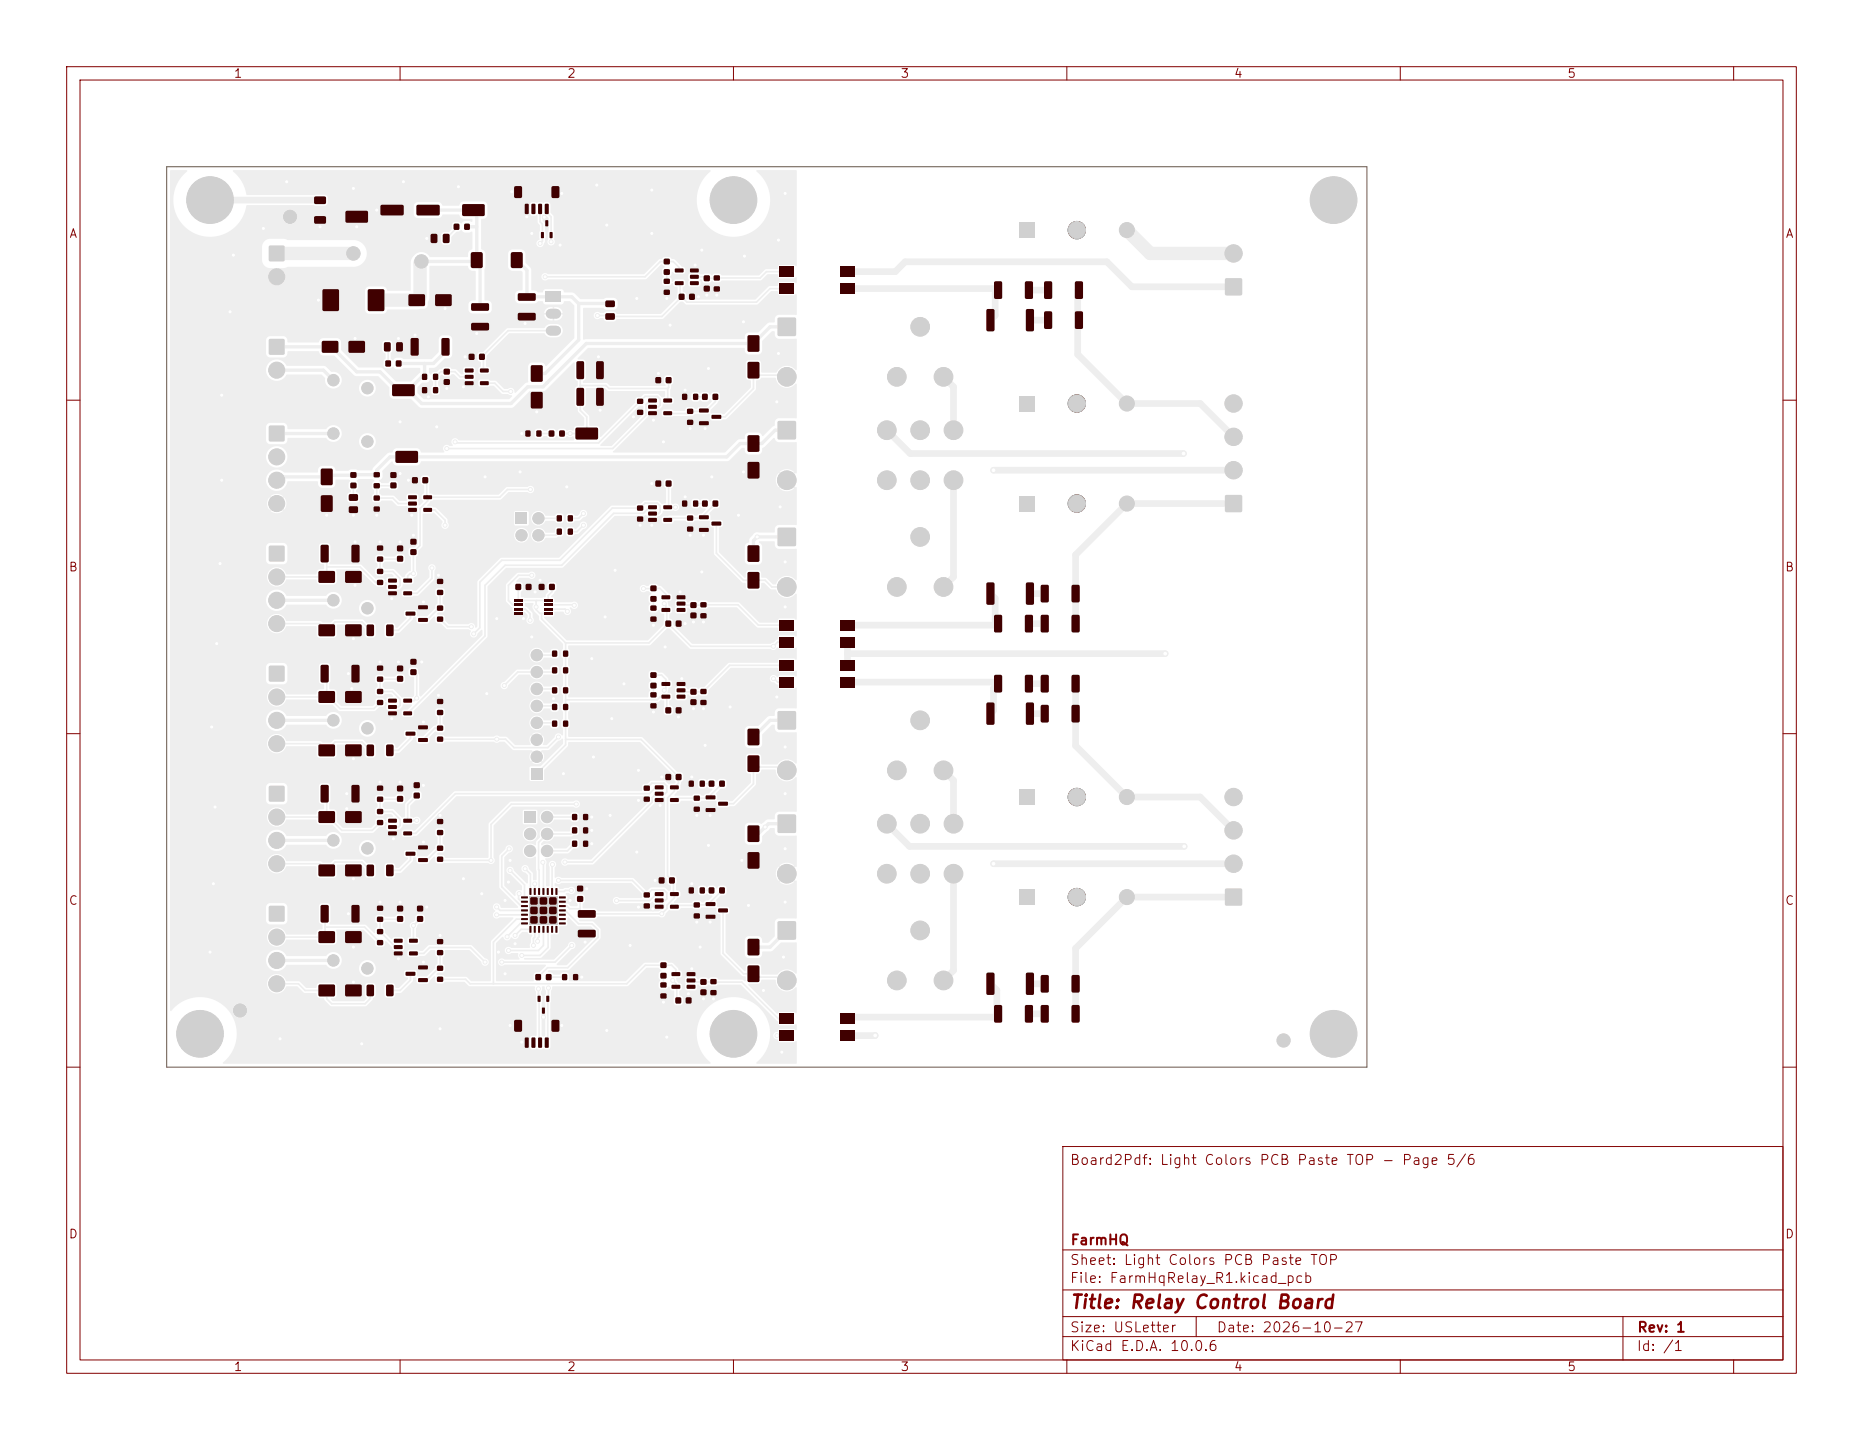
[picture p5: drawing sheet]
<svg xmlns="http://www.w3.org/2000/svg" width="279mm" height="216mm" viewBox="0 0 279 216" stroke-linecap="round" stroke-linejoin="round" font-family="sans-serif">
<defs><g id="words">
<text font-size="2" fill="#830000" x="160.4" y="196.7">Title: Relay Control Board</text>
<g font-size="1.5" fill="#830000">
<text x="160.3" y="175">Board2Pdf: Light Colors PCB Paste TOP - Page 5/6</text>
<text x="160.3" y="190">Sheet: Light Colors PCB Paste TOP</text>
<text x="160.4" y="187">FarmHQ</text>
<text x="160.3" y="192.7">File: FarmHqRelay_R1.kicad_pcb</text>
<text x="160.3" y="202.9">KiCad E.D.A. 10.0.6</text>
<text x="160.3" y="200.1">Size: USLetter</text>
<text x="182.3" y="200.1">Date: 2026-10-27</text>
<text x="245.3" y="202.9">Id: /1</text>
<text x="245.4" y="200.1">Rev: 1</text>
</g>
<g font-size="1.3" fill="#830000">
<text x="35" y="12">1</text>
<text x="85" y="12">2</text>
<text x="135" y="12">3</text>
<text x="185" y="12">4</text>
<text x="235" y="12">5</text>
<text x="10.3" y="36">A</text>
<text x="267.7" y="36">A</text>
<text x="10.2" y="86">B</text>
<text x="267.6" y="86">B</text>
<text x="10.2" y="136">C</text>
<text x="267.6" y="136">C</text>
<text x="10.2" y="186">D</text>
<text x="267.6" y="186">D</text>
<text x="35" y="205.9">1</text>
<text x="85" y="205.9">2</text>
<text x="135" y="205.9">3</text>
<text x="185" y="205.9">4</text>
<text x="235" y="205.9">5</text>
</g>
</g></defs>
<g fill="#eee">
<path d="M99.6 40.4h.8v.8h-.8z"/>
<path d="M99.6 38.8h.8v.8h-.8z"/>
<path d="M71.9 53.1h.8v.8h-.8z"/>
<path d="M70.3 53.1h.8v.8h-.8z"/>
<path d="M58.2 104.8h1.2l.1 .5-.1 .1-1.1-.1-.1-.1z"/>
<path d="M58.2 105.7h1.2l.1 .5-.1 .1h-1.1l-.1-.1z"/>
<path d="M58.2 106.7h1.2l.1 .5-.1 .1-1.1-.1-.1-.1z"/>
<path d="M60.5 106.7h1.2l.1 .5-.1 .1-1.1-.1-.1-.1z"/>
<path d="M60.5 104.8h1.2l.1 .5-.1 .1-1.1-.1-.1-.1z"/>
</g>
<g fill="#eee" stroke="#eee" stroke-width=".15">
<circle cx="138" cy="64.5" r="1.4"/>
<circle cx="133" cy="64.5" r="1.4"/>
<circle cx="143" cy="64.5" r="1.4"/>
<circle cx="138" cy="72" r="1.4"/>
<circle cx="133" cy="72" r="1.4"/>
<circle cx="143" cy="72" r="1.4"/>
</g>
<path d="M116.7 63.2h2.6v2.6h-2.6z" fill="#eee"/>
<circle cx="118" cy="72" r="1.4" fill="#eee" stroke="#eee" stroke-width=".15"/>
<path d="M81.9 43.7h2.3v1.6h-2.3z" fill="#eee"/>
<path d="M82.6 47h.8M82.6 49.6h.8" fill="none" stroke="#eee" stroke-width="1.5"/>
<g fill="#eee">
<path d="M81.2 34.8l.4 .1-.1 .8-.4-.1z"/>
<path d="M82.5 34.8l.4 .1-.1 .8-.4-.1z"/>
<path d="M81.8 33l.4 .1v.8h-.4z"/>
<path d="M62.7 146.7h1.4l.1 .5-.2 .1-1.2-.1-.1-.1z"/>
<path d="M62.7 144.8h1.4l.1 .5-.2 .1-1.2-.1-.1-.1z"/>
<path d="M60.9 145.7h1.3l.1 .5-.2 .1h-1.2l-.1-.2z"/>
<path d="M47.8 139.7h2.4v1.6h-2.4z"/>
<path d="M51.8 139.7h2.4v1.6h-2.4z"/>
<path d="M101.5 104.2h1.2l.1 .5h-.1h-1.1l-.1-.1z"/>
<path d="M101.5 103.2h1.2l.1 .5-.1 .1h-1.1l-.1-.1z"/>
<path d="M101.5 102.3h1.2l.1 .5h-.1h-1.1l-.1-.1z"/>
<path d="M99.2 102.3h1.2l.1 .5h-.1h-1.1l-.1-.1z"/>
<path d="M99.2 104.2h1.2l.1 .5h-.1h-1.1l-.1-.1z"/>
<path d="M62.1 118.9h.8v.8h-.8z"/>
<path d="M62.1 117.3h.8v.8h-.8z"/>
<path d="M59.1 140.8h1.2l.1 .5h-.2h-1l-.1-.1z"/>
<path d="M59.1 141.7h1.2l.1 .5-.2 .1h-1l-.1-.2z"/>
<path d="M59.1 142.7h1.2l.1 .5-.2 .1-1-.1-.1-.1z"/>
<path d="M61.4 142.7h1.2l.1 .5-.2 .1-1.1-.1-.1-.1z"/>
<path d="M61.4 140.8h1.2l.1 .5h-.2h-1.1l-.1-.1z"/>
<path d="M104.9 77.3h1.3l.1 .5-.1 .1-1.3-.1-.1-.1z"/>
<path d="M104.9 79.2h1.3l.1 .5h-.1h-1.3l-.1-.1z"/>
<path d="M106.7 78.2h1.4l.1 .5-.2 .1h-1.2l-.1-.1z"/>
<path d="M65.6 144.8h.8v.7h-.8z"/>
<path d="M65.6 146.5h.8v.7h-.8z"/>
<path d="M40.4 135.9h2.2v2.2h-2.2z"/>
</g>
<g fill="#eee" stroke="#eee" stroke-width=".15">
<circle cx="41.5" cy="140.5" r="1.2"/>
<circle cx="41.5" cy="144" r="1.2"/>
<circle cx="41.5" cy="147.5" r="1.2"/>
</g>
<g fill="#eee">
<path d="M66.5 35.1l.7-.1 .2 .2v1l-.1 .2h-.6l-.3-.1z"/>
<path d="M64.6 35.1l.7-.1 .3 .2v1l-.2 .2h-.6l-.2-.1z"/>
<path d="M106.6 146.8h.8v.7h-.8z"/>
<path d="M106.6 148.5h.8v.7h-.8z"/>
<path d="M152.9 33.4h2.2v2.2h-2.2z"/>
</g>
<circle cx="169" cy="34.5" r="1.12" fill="#eee" stroke="#eee" stroke-width=".15"/>
<path d="M79.6 115.1h1.7v1.8h-1.7z" fill="#eee"/>
<g fill="#eee" stroke="#eee" stroke-width=".15">
<circle cx="80.5" cy="113.5" r=".85"/>
<circle cx="80.5" cy="110.9" r=".85"/>
<circle cx="80.5" cy="108.4" r=".85"/>
<circle cx="80.5" cy="105.8" r=".85"/>
<circle cx="80.5" cy="103.3" r=".85"/>
<circle cx="80.5" cy="100.8" r=".85"/>
<circle cx="80.5" cy="98.2" r=".85"/>
</g>
<g fill="#eee">
<path d="M47.8 121.7h2.4v1.6h-2.4z"/>
<path d="M51.8 121.7h2.4v1.6h-2.4z"/>
<path d="M69.7 55.3h1.2l.1 .5h-.1h-1.1l-.1-.1z"/>
<path d="M69.7 56.2h1.2l.1 .5-.1 .1h-1.1l-.1-.2z"/>
<path d="M69.7 57.2h1.2l.1 .5h-.1h-1.1l-.1-.1z"/>
<path d="M72 57.2h1.2l.1 .5h-.2h-1l-.1-.1z"/>
<path d="M72 55.3h1.2l.1 .5h-.2h-1l-.1-.1z"/>
<path d="M78.7 30.6h.5h.1v1.4l-.1 .1-.5-.1z"/>
<path d="M79.7 30.6h.4h.2v1.4l-.1 .1-.5-.1z"/>
<path d="M80.7 30.6h.4h.2v1.4l-.1 .1-.5-.1z"/>
<path d="M81.7 30.6h.4h.2v1.4l-.1 .1-.5-.1z"/>
<path d="M77.2 28l.8-.1 .3 .2v1.3l-.2 .3h-.8l-.2-.2z"/>
<path d="M82.8 28l.8-.1 .3 .2v1.3l-.2 .3h-.8l-.2-.2z"/>
<path d="M61.6 100.4h.8v.8h-.8z"/>
<path d="M61.6 98.8h.8v.8h-.8z"/>
<path d="M66.3 50.7h.9l.2 .1v2.3l-.1 .2h-.8l-.3-.1z"/>
<path d="M61.6 50.7h.9l.3 .1v2.3l-.2 .2h-.8l-.2-.1z"/>
<path d="M81.9 146.1h.8v.8h-.8z"/>
<path d="M80.3 146.1h.8v.8h-.8z"/>
</g>
<g fill="#eee" stroke="#eee" stroke-width=".15">
<circle cx="43.5" cy="32.5" r=".5"/>
<circle cx="200" cy="30" r="3.5"/>
</g>
<g fill="#eee">
<path d="M103.6 103.3h.8v.8h-.8z"/>
<path d="M103.6 104.9h.8v.8h-.8z"/>
<path d="M82.4 87.6h.8v.8h-.8z"/>
<path d="M80.8 87.6h.8v.8h-.8z"/>
<path d="M59.6 137.4h.8v.8h-.8z"/>
<path d="M59.6 135.8h.8v.8h-.8z"/>
<path d="M84.5 103.1h.7v.8h-.7z"/>
<path d="M82.8 103.1h.7v.8h-.7z"/>
<path d="M56.6 87h.8v.7h-.8z"/>
<path d="M56.6 85.3h.8v.7h-.8z"/>
<path d="M105 117.1h.7v.8h-.7z"/>
<path d="M103.3 117.1h.7v.8h-.7z"/>
<path d="M103.6 90.3h.8v.8h-.8z"/>
<path d="M103.6 91.9h.8v.8h-.8z"/>
<path d="M95.6 59.8h.8v.7h-.8z"/>
<path d="M95.6 61.5h.8v.7h-.8z"/>
<path d="M99.8 106.1h.8v.8h-.8z"/>
<path d="M101.4 106.1h.8v.8h-.8z"/>
<path d="M126 154.5h2.2v1.5h-2.2z"/>
<path d="M126 152h2.2v1.5h-2.2z"/>
<path d="M117 152h2v1.5h-2z"/>
<path d="M117 154.5h2v1.5h-2z"/>
<path d="M48.1 117.7h.9l.3 .1v2.3l-.2 .2h-.8l-.2-.1z"/>
<path d="M52.8 117.7h.9l.2 .1v2.3l-.1 .2h-.9l-.2-.1z"/>
<path d="M47.8 93.7h2.4v1.6h-2.4z"/>
<path d="M51.8 93.7h2.4v1.6h-2.4z"/>
<path d="M83.8 138.3h1v.3h-.9z"/>
<path d="M83.8 137.7h1v.2h-.9z"/>
<path d="M83.8 137h1v.3h-.9z"/>
<path d="M83.8 136.4h1v.2h-.9z"/>
<path d="M83.8 135.7h1v.3h-.9z"/>
<path d="M83.8 135.1h1v.2h-.9z"/>
<path d="M83.8 134.4h1v.3h-.9z"/>
<path d="M83.3 133.2h.3v1l-.3-.1z"/>
<path d="M82.7 133.2h.2v1l-.2-.1z"/>
<path d="M82 133.2h.3v1l-.3-.1z"/>
<path d="M81.4 133.2h.2v1l-.2-.1z"/>
<path d="M80.7 133.2h.3v1l-.3-.1z"/>
<path d="M80.1 133.2h.2v1l-.2-.1z"/>
<path d="M79.4 133.2h.3v1l-.3-.1z"/>
<path d="M78.2 134.4h.9l.1 .3h-1z"/>
<path d="M78.2 135.1h.9l.1 .2h-1z"/>
<path d="M78.2 135.7h.9l.1 .3h-1z"/>
<path d="M78.2 136.4h.9l.1 .2h-1z"/>
<path d="M78.2 137h.9l.1 .3h-1z"/>
<path d="M78.2 137.7h.9l.1 .2h-1z"/>
<path d="M78.2 138.3h.9l.1 .3h-1z"/>
<path d="M79.4 138.8l.3 .1v.9h-.3z"/>
<path d="M80.1 138.8l.2 .1v.9h-.2z"/>
<path d="M80.7 138.8l.3 .1v.9h-.3z"/>
<path d="M81.4 138.8l.2 .1v.9h-.2z"/>
<path d="M82 138.8l.3 .1v.9h-.3z"/>
<path d="M82.7 138.8l.2 .1v.9h-.2z"/>
<path d="M83.3 138.8l.3 .1v.9h-.3z"/>
<path d="M79.4 134.4h4.2v4.2h-4.2z"/>
<path d="M59.6 83.4h.8v.8h-.8z"/>
<path d="M59.6 81.8h.8v.8h-.8z"/>
</g>
<g fill="#eee" stroke="#eee" stroke-width=".15">
<circle cx="53" cy="38" r="1"/>
<circle cx="63.2" cy="39.2" r="1"/>
</g>
<g fill="#eee">
<path d="M99.8 93.1h.8v.8h-.8z"/>
<path d="M101.4 93.1h.8v.8h-.8z"/>
<path d="M153.8 42.2h.9l.2 .1v2.3l-.1 .2h-.9l-.2-.1z"/>
<path d="M149.1 42.2h1l.2 .1v2.3l-.2 .2h-.8l-.2-.1z"/>
<path d="M62.7 128.7h1.4l.1 .5-.2 .1-1.2-.1-.1-.1z"/>
<path d="M62.7 126.8h1.4l.1 .5-.2 .1-1.2-.1-.1-.1z"/>
<path d="M60.9 127.7h1.3l.1 .5-.2 .1h-1.2l-.1-.1z"/>
<path d="M70.7 45.5h2.5l.1 .2v.7l-.2 .2h-2.3l-.2-.2z"/>
<path d="M70.7 48.5l2.5-.1 .1 .3v.7l-.2 .2-2.3-.1-.2-.2z"/>
</g>
<g fill="#eee" stroke="#eee" stroke-width=".15">
<circle cx="50" cy="144" r=".85"/>
<circle cx="55.1" cy="145.2" r=".85"/>
</g>
<g fill="#eee">
<path d="M96.6 133.8h.8v.7h-.8z"/>
<path d="M96.6 135.5h.8v.7h-.8z"/>
<path d="M97.2 75.8h1.2l.1 .5-.1 .1-1.1-.1-.1-.1z"/>
<path d="M97.2 76.7h1.2l.1 .5-.1 .1h-1.1l-.1-.1z"/>
<path d="M97.2 77.7h1.2l.1 .5-.1 .1-1.1-.1-.1-.1z"/>
<path d="M99.5 77.7h1.2l.1 .5-.2 .1-1-.1-.1-.1z"/>
<path d="M99.5 75.8h1.2l.1 .5-.2 .1-1-.1-.1-.1z"/>
<path d="M48.1 135.7h.9l.3 .1v2.3l-.2 .2h-.8l-.2-.1z"/>
<path d="M52.8 135.7h.9l.2 .1v2.3l-.1 .2h-.9l-.2-.1z"/>
<path d="M55 111.7l.9-.1 .2 .2v1.3l-.2 .3h-.7l-.2-.2z"/>
<path d="M58 111.7l.8-.1 .2 .2v1.3l-.1 .3h-.8l-.2-.2z"/>
<path d="M97.6 102.4h.8v.8h-.8z"/>
<path d="M97.6 100.8h.8v.8h-.8z"/>
<path d="M40.4 81.9h2.2v2.2h-2.2z"/>
</g>
<g fill="#eee" stroke="#eee" stroke-width=".15">
<circle cx="41.5" cy="86.5" r="1.2"/>
<circle cx="41.5" cy="90" r="1.2"/>
<circle cx="41.5" cy="93.5" r="1.2"/>
</g>
<g fill="#eee">
<path d="M105 133.1h.7v.8h-.7z"/>
<path d="M103.3 133.1h.7v.8h-.7z"/>
<path d="M40.4 117.9h2.2v2.2h-2.2z"/>
</g>
<g fill="#eee" stroke="#eee" stroke-width=".15">
<circle cx="41.5" cy="122.5" r="1.2"/>
<circle cx="41.5" cy="126" r="1.2"/>
<circle cx="41.5" cy="129.5" r="1.2"/>
<circle cx="50" cy="90" r=".85"/>
<circle cx="55.1" cy="91.2" r=".85"/>
</g>
<g fill="#eee">
<path d="M84.5 108.1h.7v.8h-.7z"/>
<path d="M82.8 108.1h.7v.8h-.7z"/>
<path d="M56.6 119.5h.8v.7h-.8z"/>
<path d="M56.6 117.8h.8v.7h-.8z"/>
<path d="M112.2 65.3h1.6v2.4h-1.6z"/>
<path d="M112.2 69.3h1.6v2.4h-1.6z"/>
</g>
<circle cx="36" cy="151.5" r=".5" fill="#eee" stroke="#eee" stroke-width=".15"/>
<g fill="#eee">
<path d="M80.5 64.6h.7v.8h-.7z"/>
<path d="M78.8 64.6h.7v.8h-.7z"/>
<path d="M48.1 81.7h.9l.3 .1v2.3l-.2 .2h-.8l-.2-.1z"/>
<path d="M52.8 81.7h.9l.2 .1v2.3l-.1 .2h-.9l-.2-.1z"/>
<path d="M183.8 133.3h2.4v2.4h-2.4z"/>
</g>
<g fill="#eee" stroke="#eee" stroke-width=".15">
<circle cx="185" cy="129.5" r="1.3"/>
<circle cx="185" cy="124.5" r="1.3"/>
<circle cx="185" cy="119.5" r="1.3"/>
</g>
<g fill="#eee">
<path d="M62.7 110.7h1.4l.1 .5h-.2h-1.2l-.1-.1z"/>
<path d="M62.7 108.8h1.4l.1 .5h-.2h-1.2l-.1-.1z"/>
<path d="M60.9 109.7h1.3l.1 .5-.2 .1h-1.2l-.1-.2z"/>
<path d="M47.2 29.5h1.5l.2 .2v.7l-.3 .2h-1.3l-.2-.2z"/>
<path d="M47.2 32.5l1.5-.1 .2 .2v.8l-.3 .2-1.3-.1-.2-.2z"/>
<path d="M104.1 119.3h.8v.7h-.8z"/>
<path d="M104.1 121h.8v.7h-.8z"/>
<path d="M86.5 54.2h.9l.2 .1v2.3l-.2 .2-.7 .1-.2-.2z"/>
<path d="M89.5 54.2h.8l.2 .1v2.3l-.1 .2-.7 .1-.3-.2z"/>
<path d="M77.1 89.8h1.4v.4h-1.4z"/>
<path d="M77.1 90.5h1.4v.4h-1.4z"/>
<path d="M77.1 91.1h1.4v.4h-1.4z"/>
<path d="M77.1 91.8h1.4v.4h-1.4z"/>
<path d="M81.5 91.8h1.4v.4h-1.4z"/>
<path d="M81.5 91.1h1.4v.4h-1.4z"/>
<path d="M81.5 90.5h1.4v.4h-1.4z"/>
<path d="M81.5 89.8h1.4v.4h-1.4z"/>
<path d="M79.7 54.8h1.6v2.4h-1.6z"/>
<path d="M79.7 58.8h1.6v2.4h-1.6z"/>
<path d="M105.9 135.3h1.3l.1 .5-.2 .1-1.2-.1-.1-.1z"/>
<path d="M105.9 137.2h1.3l.1 .5-.2 .1-1.2-.1-.1-.1z"/>
<path d="M107.7 136.2h1.4l.1 .5-.2 .1h-1.2l-.1-.1z"/>
<path d="M97.2 59.8h1.2l.1 .5-.1 .1-1.1-.1-.1-.1z"/>
<path d="M97.2 60.7h1.2l.1 .5-.1 .1h-1.1l-.1-.1z"/>
<path d="M97.2 61.7h1.2l.1 .5-.1 .1-1.1-.1-.1-.1z"/>
<path d="M99.5 61.7h1.2l.1 .5-.2 .1-1-.1-.1-.1z"/>
<path d="M99.5 59.8h1.2l.1 .5-.2 .1-1-.1-.1-.1z"/>
<path d="M97.6 89.4h.8v.8h-.8z"/>
<path d="M97.6 87.8h.8v.8h-.8z"/>
</g>
<circle cx="31.5" cy="30" r="3.5" fill="#eee" stroke="#eee" stroke-width=".15"/>
<g fill="#eee">
<path d="M56.6 137.5h.8v.7h-.8z"/>
<path d="M56.6 135.8h.8v.7h-.8z"/>
<path d="M99.1 145.9h.8v.8h-.8z"/>
<path d="M99.1 144.3h.8v.8h-.8z"/>
<path d="M101.4 116.1h.8v.8h-.8z"/>
<path d="M99.8 116.1h.8v.8h-.8z"/>
</g>
<g fill="#eee" stroke="#eee" stroke-width=".15">
<circle cx="138" cy="49" r="1.4"/>
<circle cx="134.5" cy="56.5" r="1.4"/>
<circle cx="141.5" cy="56.5" r="1.4"/>
</g>
<path d="M116.7 47.7h2.6v2.6h-2.6z" fill="#eee"/>
<circle cx="118" cy="56.5" r="1.4" fill="#eee" stroke="#eee" stroke-width=".15"/>
<g fill="#eee">
<path d="M85.8 126.1h.7v.8h-.7z"/>
<path d="M87.5 126.1h.7v.8h-.7z"/>
<path d="M82.3 64.6h.8v.8h-.8z"/>
<path d="M83.9 64.6h.8v.8h-.8z"/>
</g>
<g fill="#eee" stroke="#eee" stroke-width=".15">
<circle cx="50" cy="126" r=".85"/>
<circle cx="55.1" cy="127.2" r=".85"/>
</g>
<g fill="#eee">
<path d="M65 58.1h.7v.8h-.7z"/>
<path d="M63.3 58.1h.7v.8h-.7z"/>
<path d="M126 42.5h2.2v1.5h-2.2z"/>
<path d="M126 40h2.2v1.5h-2.2z"/>
<path d="M117 40h2v1.5h-2z"/>
<path d="M117 42.5h2v1.5h-2z"/>
<path d="M51.9 31.7l3.1-.1 .2 .2v1.4l-.3 .2h-2.9l-.2-.3z"/>
<path d="M112.2 123.8h1.6v2.4h-1.6z"/>
<path d="M112.2 127.8h1.6v2.4h-1.6z"/>
<path d="M153.8 150.7h.9l.2 .1v2.3l-.1 .2h-.9l-.2-.1z"/>
<path d="M149.1 150.7h1l.2 .1v2.3l-.2 .2h-.8l-.2-.1z"/>
<path d="M65.6 142.5h.8v.7h-.8z"/>
<path d="M65.6 140.8h.8v.7h-.8z"/>
</g>
<g fill="#eee" stroke="#eee" stroke-width=".15">
<circle cx="138" cy="108" r="1.4"/>
<circle cx="134.5" cy="115.5" r="1.4"/>
<circle cx="141.5" cy="115.5" r="1.4"/>
</g>
<path d="M116.7 106.7h2.6v2.6h-2.6z" fill="#eee"/>
<circle cx="118" cy="115.5" r="1.4" fill="#eee" stroke="#eee" stroke-width=".15"/>
<g fill="#eee">
<path d="M55.2 43.4h2.4v3.2h-2.4z"/>
<path d="M48.4 43.4h2.4v3.2h-2.4z"/>
<path d="M47.8 111.7h2.4v1.6h-2.4z"/>
<path d="M51.8 111.7h2.4v1.6h-2.4z"/>
<path d="M106.3 117.1h.8v.8h-.8z"/>
<path d="M107.9 117.1h.8v.8h-.8z"/>
<path d="M58.2 122.8h1.2l.1 .5-.1 .1-1.1-.1-.1-.1z"/>
<path d="M58.2 123.7h1.2l.1 .5-.1 .1h-1.1l-.1-.1z"/>
<path d="M58.2 124.7h1.2l.1 .5-.1 .1-1.1-.1-.1-.1z"/>
<path d="M60.5 124.7h1.2l.1 .5-.1 .1-1.1-.1-.1-.1z"/>
<path d="M60.5 122.8h1.2l.1 .5-.1 .1-1.1-.1-.1-.1z"/>
<path d="M83.5 77.3h.7v.8h-.7z"/>
<path d="M85.2 77.3h.7v.8h-.7z"/>
<path d="M101.5 91.2h1.2l.1 .5-.1 .1-1.1-.1-.1-.1z"/>
<path d="M101.5 90.2h1.2l.1 .5-.1 .1h-1.1l-.1-.1z"/>
<path d="M101.5 89.3h1.2l.1 .5-.1 .1-1.1-.1-.1-.1z"/>
<path d="M99.2 89.3h1.2l.1 .5-.1 .1-1.1-.1-.1-.1z"/>
<path d="M99.2 91.2h1.2l.1 .5-.1 .1-1.1-.1-.1-.1z"/>
<path d="M103.5 42.2h1.2l.1 .5-.1 .1-1.1-.1-.1-.1z"/>
<path d="M103.5 41.2h1.2l.1 .5-.1 .1h-1.1l-.1-.1z"/>
<path d="M103.5 40.3h1.2l.1 .5-.1 .1-1.1-.1-.1-.1z"/>
<path d="M101.2 40.3h1.2l.1 .5-.1 .1-1.1-.1-.1-.1z"/>
<path d="M101.2 42.2h1.2l.1 .5-.1 .1-1.1-.1-.1-.1z"/>
</g>
<circle cx="110" cy="155" r="3.5" fill="#eee" stroke="#eee" stroke-width=".15"/>
<g fill="#eee">
<path d="M47.8 85.7h2.4v1.6h-2.4z"/>
<path d="M51.8 85.7h2.4v1.6h-2.4z"/>
<path d="M161.3 46.7h.9l.2 .1v2.3l-.1 .2h-.9l-.2-.1z"/>
<path d="M156.6 46.7h.9l.3 .1v2.3l-.2 .2h-.8l-.2-.1z"/>
<path d="M48.1 99.7h.9l.3 .1v2.3l-.2 .2h-.8l-.2-.1z"/>
<path d="M52.8 99.7h.9l.2 .1v2.3l-.1 .2h-.9l-.2-.1z"/>
</g>
<g fill="#eee" stroke="#eee" stroke-width=".15">
<circle cx="50" cy="65" r=".86"/>
<circle cx="55.1" cy="66.2" r=".85"/>
</g>
<g fill="#eee">
<path d="M68.1 33.6h.7v.8h-.7z"/>
<path d="M69.7 33.6h.7v.8h-.7z"/>
<path d="M82 149.3l.4 .1-.1 .8-.4-.1z"/>
<path d="M80.7 149.3l.4 .1-.1 .8-.4-.1z"/>
<path d="M81.3 151.1h.4v.9l-.4-.1z"/>
<path d="M99.1 147.3h.8v.7h-.8z"/>
<path d="M99.1 149h.8v.7h-.8z"/>
<path d="M153.9 46.4l.9-.1 .3 .2v2.9l-.2 .3h-.8l-.2-.2z"/>
<path d="M148 46.4l.9-.1 .2 .2v2.9l-.1 .3h-.8l-.3-.2z"/>
<path d="M153.9 87.4l.9-.1 .3 .2v2.9l-.2 .3h-.8l-.2-.2z"/>
<path d="M148 87.4l.9-.1 .2 .2v2.9l-.1 .3h-.8l-.3-.2z"/>
<path d="M65.6 108.8h.8v.7h-.8z"/>
<path d="M65.6 110.5h.8v.7h-.8z"/>
<path d="M152.9 118.4h2.2v2.2h-2.2z"/>
</g>
<circle cx="169" cy="119.5" r="1.12" fill="#eee" stroke="#eee" stroke-width=".15"/>
<g fill="#eee">
<path d="M56.6 83.5h.8v.7h-.8z"/>
<path d="M56.6 81.8h.8v.7h-.8z"/>
<path d="M56.6 101.5h.8v.7h-.8z"/>
<path d="M56.6 99.8h.8v.7h-.8z"/>
<path d="M126 101.5h2.2v1.5h-2.2z"/>
<path d="M126 99h2.2v1.5h-2.2z"/>
<path d="M117 99h2v1.5h-2z"/>
<path d="M117 101.5h2v1.5h-2z"/>
<path d="M59.4 67.7l3.1-.1 .2 .3v1.3l-.3 .2h-2.9l-.2-.2z"/>
<path d="M90.8 45.1h1.3l.1 .2v.6l-.2 .2-1.1-.1-.1-.2z"/>
<path d="M90.8 47h1.3l.1 .2v.6l-.2 .2-1.1-.1-.1-.2z"/>
<path d="M153.9 145.9l.9-.1 .3 .2v2.9l-.2 .3h-.8l-.2-.2z"/>
<path d="M148 145.9l.9-.1 .2 .2v2.9l-.1 .3h-.8l-.3-.2z"/>
<path d="M62.7 92.7h1.4l.1 .5-.2 .1-1.2-.1-.1-.1z"/>
<path d="M62.7 90.8h1.4l.1 .5-.2 .1-1.2-.1-.1-.1z"/>
<path d="M60.9 91.7h1.3l.1 .5-.2 .1h-1.2l-.1-.1z"/>
<path d="M183.8 41.8h2.4v2.4h-2.4z"/>
</g>
<circle cx="185" cy="38" r="1.3" fill="#eee" stroke="#eee" stroke-width=".15"/>
<g fill="#eee">
<path d="M97.6 90.8h.8v.7h-.8z"/>
<path d="M97.6 92.5h.8v.7h-.8z"/>
<path d="M66.6 55.3h.8v.8h-.8z"/>
<path d="M66.6 56.9h.8v.8h-.8z"/>
<path d="M61.3 44.2h2.4v1.6h-2.4z"/>
<path d="M65.3 44.2h2.4v1.6h-2.4z"/>
<path d="M65.6 126.8h.8v.7h-.8z"/>
<path d="M65.6 128.5h.8v.7h-.8z"/>
</g>
<g fill="#eee" stroke="#eee" stroke-width=".15">
<circle cx="138" cy="80.5" r="1.4"/>
<circle cx="134.5" cy="88" r="1.4"/>
<circle cx="141.5" cy="88" r="1.4"/>
</g>
<path d="M116.7 79.2h2.6v2.6h-2.6z" fill="#eee"/>
<circle cx="118" cy="88" r="1.4" fill="#eee" stroke="#eee" stroke-width=".15"/>
<path d="M152.9 133.4h2.2v2.2h-2.2z" fill="#eee"/>
<circle cx="169" cy="134.5" r="1.13" fill="#eee" stroke="#eee" stroke-width=".15"/>
<g fill="#eee">
<path d="M86.7 136.5h2.5l.1 .2v.7l-.2 .2h-2.3l-.2-.2z"/>
<path d="M86.7 139.5l2.5-.1 .1 .3v.7l-.2 .2-2.3-.1-.2-.2z"/>
<path d="M59.6 101.4h.8v.8h-.8z"/>
<path d="M59.6 99.8h.8v.8h-.8z"/>
<path d="M78.6 121.6h1.7v1.8h-1.7z"/>
</g>
<g fill="#eee" stroke="#eee" stroke-width=".15">
<circle cx="82" cy="122.5" r=".85"/>
<circle cx="79.5" cy="125" r=".85"/>
<circle cx="82" cy="125" r=".85"/>
<circle cx="79.5" cy="127.6" r=".85"/>
<circle cx="82" cy="127.6" r=".85"/>
</g>
<g fill="#eee">
<path d="M107.1 41.3h.8v.7h-.8z"/>
<path d="M107.1 43h.8v.7h-.8z"/>
</g>
<g fill="#eee" stroke="#eee" stroke-width=".15">
<circle cx="138" cy="139.5" r="1.4"/>
<circle cx="134.5" cy="147" r="1.4"/>
<circle cx="141.5" cy="147" r="1.4"/>
</g>
<path d="M116.7 138.2h2.6v2.6h-2.6z" fill="#eee"/>
<circle cx="118" cy="147" r="1.4" fill="#eee" stroke="#eee" stroke-width=".15"/>
<g fill="#eee">
<path d="M126 95.5h2.2v1.5h-2.2z"/>
<path d="M126 93h2.2v1.5h-2.2z"/>
<path d="M117 93h2v1.5h-2z"/>
<path d="M117 95.5h2v1.5h-2z"/>
<path d="M40.4 36.9h2.2v2.2h-2.2z"/>
</g>
<circle cx="41.5" cy="41.5" r="1.2" fill="#eee" stroke="#eee" stroke-width=".15"/>
<g fill="#eee">
<path d="M65.6 124.5h.8v.7h-.8z"/>
<path d="M65.6 122.8h.8v.7h-.8z"/>
<path d="M152.9 59.4h2.2v2.2h-2.2z"/>
</g>
<circle cx="169" cy="60.5" r="1.12" fill="#eee" stroke="#eee" stroke-width=".15"/>
<g fill="#eee">
<path d="M47.8 103.7h2.4v1.6h-2.4z"/>
<path d="M51.8 103.7h2.4v1.6h-2.4z"/>
<path d="M112.2 54.3h1.6v2.4h-1.6z"/>
<path d="M112.2 50.3h1.6v2.4h-1.6z"/>
<path d="M85.8 124.1h.7v.8h-.7z"/>
<path d="M87.5 124.1h.7v.8h-.7z"/>
<path d="M153.9 105.4l.9-.1 .3 .2v2.9l-.2 .3h-.8l-.2-.2z"/>
<path d="M148 105.4l.9-.1 .2 .2v2.9l-.1 .3h-.8l-.3-.2z"/>
<path d="M105.9 119.3h1.3l.1 .5-.2 .1-1.2-.1-.1-.1z"/>
<path d="M105.9 121.2h1.3l.1 .5-.2 .1-1.2-.1-.1-.1z"/>
<path d="M107.7 120.2h1.4l.1 .5-.2 .1h-1.2l-.1-.1z"/>
<path d="M101.8 44.1h.8v.8h-.8z"/>
<path d="M103.4 44.1h.8v.8h-.8z"/>
<path d="M61.6 82.4h.8v.8h-.8z"/>
<path d="M61.6 80.8h.8v.8h-.8z"/>
<path d="M48.3 51.2h2.4v1.6h-2.4z"/>
<path d="M52.3 51.2h2.4v1.6h-2.4z"/>
<path d="M40.4 63.9h2.2v2.2h-2.2z"/>
</g>
<g fill="#eee" stroke="#eee" stroke-width=".15">
<circle cx="41.5" cy="68.5" r="1.2"/>
<circle cx="41.5" cy="72" r="1.2"/>
<circle cx="41.5" cy="75.5" r="1.2"/>
</g>
<g fill="#eee">
<path d="M105.1 90.3h.8v.7h-.8z"/>
<path d="M105.1 92h.8v.7h-.8z"/>
<path d="M85.8 122.1h.7v.8h-.7z"/>
<path d="M87.5 122.1h.7v.8h-.7z"/>
<path d="M55 93.7l.9-.1 .2 .2v1.3l-.2 .3h-.7l-.2-.2z"/>
<path d="M58 93.7l.8-.1 .2 .2v1.3l-.1 .3h-.8l-.2-.2z"/>
<path d="M105.6 41.3h.8v.8h-.8z"/>
<path d="M105.6 42.9h.8v.8h-.8z"/>
<path d="M40.4 99.9h2.2v2.2h-2.2z"/>
</g>
<g fill="#eee" stroke="#eee" stroke-width=".15">
<circle cx="41.5" cy="104.5" r="1.2"/>
<circle cx="41.5" cy="108" r="1.2"/>
<circle cx="41.5" cy="111.5" r="1.2"/>
</g>
<g fill="#eee">
<path d="M57.8 54.1h.8v.8h-.8z"/>
<path d="M59.4 54.1h.8v.8h-.8z"/>
<path d="M58.6 72.4h.8v.8h-.8z"/>
<path d="M58.6 70.8h.8v.8h-.8z"/>
<path d="M55 129.7l.9-.1 .2 .2v1.3l-.2 .3h-.7l-.2-.2z"/>
<path d="M58 129.7l.8-.1 .2 .2v1.3l-.1 .3h-.8l-.2-.2z"/>
<path d="M105.1 146.8h.8v.8h-.8z"/>
<path d="M105.1 148.4h.8v.8h-.8z"/>
<path d="M160.8 101.2h.9l.2 .1v2.3l-.1 .2h-.9l-.2-.1z"/>
<path d="M156.1 101.2h.9l.3 .1v2.3l-.2 .2h-.8l-.2-.1z"/>
<path d="M63.3 56.1h.7v.8h-.7z"/>
<path d="M65 56.1h.7v.8h-.7z"/>
</g>
<circle cx="192.5" cy="156" r=".5" fill="#eee" stroke="#eee" stroke-width=".15"/>
<g fill="#eee">
<path d="M84.5 105.6h.7v.8h-.7z"/>
<path d="M82.8 105.6h.7v.8h-.7z"/>
<path d="M100.4 131.6h.8v.8h-.8z"/>
<path d="M98.8 131.6h.8v.8h-.8z"/>
<path d="M99.9 56.6h.8v.8h-.8z"/>
<path d="M98.3 56.6h.8v.8h-.8z"/>
<path d="M161.3 42.2h.9l.2 .1v2.3l-.1 .2h-.9l-.2-.1z"/>
<path d="M156.6 42.2h.9l.3 .1v2.3l-.2 .2h-.8l-.2-.1z"/>
<path d="M98.2 117.8h1.2l.1 .5-.1 .1-1.1-.1-.1-.1z"/>
<path d="M98.2 118.7h1.2l.1 .5-.1 .1h-1.1l-.1-.1z"/>
<path d="M98.2 119.7h1.2l.1 .5-.1 .1-1.1-.1-.1-.1z"/>
<path d="M100.5 119.7h1.2l.1 .5-.2 .1-1-.1-.1-.1z"/>
<path d="M100.5 117.8h1.2l.1 .5-.2 .1-1-.1-.1-.1z"/>
<path d="M76.7 37.9l.2-.1h1.2l.2 .1 .1 2-.1 .2-1.4 .1-.2-.1z"/>
<path d="M70.7 37.9l.2-.1h1.2l.2 .1 .1 2-.1 .2-1.4 .1-.2-.1z"/>
<path d="M47.8 129.7h2.4v1.6h-2.4z"/>
<path d="M51.8 129.7h2.4v1.6h-2.4z"/>
<path d="M160.8 146.2h.9l.2 .1v2.3l-.1 .2h-.9l-.2-.1z"/>
<path d="M156.1 146.2h.9l.3 .1v2.3l-.2 .2h-.8l-.2-.1z"/>
</g>
<circle cx="30" cy="155" r="3.5" fill="#eee" stroke="#eee" stroke-width=".15"/>
<g fill="#eee">
<path d="M104 59.1h.7v.8h-.7z"/>
<path d="M102.3 59.1h.7v.8h-.7z"/>
<path d="M57.6 51.4l.8-.1 .2 .2v1l-.2 .2h-.6l-.2-.2z"/>
<path d="M59.5 51.4l.7-.1 .2 .2v1l-.1 .2h-.7l-.2-.2z"/>
<path d="M160.8 92.2h.9l.2 .1v2.3l-.1 .2h-.9l-.2-.1z"/>
<path d="M156.1 92.2h.9l.3 .1v2.3l-.2 .2h-.8l-.2-.1z"/>
<path d="M153.8 92.2h.9l.2 .1v2.3l-.1 .2h-.9l-.2-.1z"/>
<path d="M149.1 92.2h1l.2 .1v2.3l-.2 .2h-.8l-.2-.1z"/>
<path d="M105.3 59.1h.8v.8h-.8z"/>
<path d="M106.9 59.1h.8v.8h-.8z"/>
<path d="M84.5 100.1h.7v.8h-.7z"/>
<path d="M82.8 100.1h.7v.8h-.7z"/>
<path d="M58.9 57.7l3.1-.1 .2 .3v1.3l-.3 .2h-2.9l-.2-.2z"/>
<path d="M56.1 74.3h.8v.7h-.8z"/>
<path d="M56.1 76h.8v.7h-.8z"/>
</g>
<g fill="#eee" stroke="#eee" stroke-width=".15">
<circle cx="138" cy="123.5" r="1.4"/>
<circle cx="133" cy="123.5" r="1.4"/>
<circle cx="143" cy="123.5" r="1.4"/>
<circle cx="138" cy="131" r="1.4"/>
<circle cx="133" cy="131" r="1.4"/>
<circle cx="143" cy="131" r="1.4"/>
</g>
<path d="M116.7 122.2h2.6v2.6h-2.6z" fill="#eee"/>
<circle cx="118" cy="131" r="1.4" fill="#eee" stroke="#eee" stroke-width=".15"/>
<g fill="#eee">
<path d="M77.7 44h2.5l.1 .2v.7l-.2 .2h-2.3l-.2-.3z"/>
<path d="M77.7 47l2.5-.1 .1 .3v.7l-.2 .1h-2.3l-.2-.2z"/>
<path d="M98.2 133.8h1.2l.1 .5-.1 .1-1.1-.1-.1-.1z"/>
<path d="M98.2 134.7h1.2l.1 .5-.1 .1h-1.1l-.1-.1z"/>
<path d="M98.2 135.7h1.2l.1 .5-.1 .1-1.1-.1-.1-.1z"/>
<path d="M100.5 135.7h1.2l.1 .5-.2 .1-1-.1-.1-.1z"/>
<path d="M100.5 133.8h1.2l.1 .5-.2 .1-1-.1-.1-.1z"/>
<path d="M56.6 123h.8v.7h-.8z"/>
<path d="M56.6 121.3h.8v.7h-.8z"/>
<path d="M160.8 87.7h.9l.2 .1v2.3l-.1 .2h-.9l-.2-.1z"/>
<path d="M156.1 87.7h.9l.3 .1v2.3l-.2 .2h-.8l-.2-.1z"/>
<path d="M77.4 76.9h1.7v1.7h-1.7z"/>
</g>
<g fill="#eee" stroke="#eee" stroke-width=".15">
<circle cx="80.7" cy="77.7" r=".85"/>
<circle cx="78.2" cy="80.2" r=".85"/>
<circle cx="80.7" cy="80.2" r=".85"/>
</g>
<g fill="#eee">
<path d="M48.2 70.3h1.6v2.4h-1.6z"/>
<path d="M48.2 74.3h1.6v2.4h-1.6z"/>
<path d="M86.5 58.2l.9-.1 .2 .2v2.3l-.2 .2h-.7l-.2-.1z"/>
<path d="M89.5 58.2l.8-.1 .2 .2v2.3l-.1 .2h-.7l-.3-.1z"/>
<path d="M103.1 61.3h.8v.7h-.8z"/>
<path d="M103.1 63h.8v.7h-.8z"/>
</g>
<g fill="#eee" stroke="#eee" stroke-width=".15">
<circle cx="50" cy="57" r=".86"/>
<circle cx="55.1" cy="58.2" r=".85"/>
</g>
<g fill="#eee">
<path d="M103.1 77.3h.8v.7h-.8z"/>
<path d="M103.1 79h.8v.7h-.8z"/>
<path d="M86.4 64.2l3.1-.1 .2 .2v1.4l-.3 .2h-2.9l-.2-.2z"/>
<path d="M58.2 86.8h1.2l.1 .5-.1 .1-1.1-.1-.1-.1z"/>
<path d="M58.2 87.7h1.2l.1 .5-.1 .1h-1.1l-.1-.2z"/>
<path d="M58.2 88.7h1.2l.1 .5-.1 .1-1.1-.1-.1-.1z"/>
<path d="M60.5 88.7h1.2l.1 .5-.1 .1-1.1-.1-.1-.1z"/>
<path d="M60.5 86.8h1.2l.1 .5-.1 .1-1.1-.1-.1-.1z"/>
<path d="M97.6 103.8h.8v.7h-.8z"/>
<path d="M97.6 105.5h.8v.7h-.8z"/>
<path d="M47.8 147.7h2.4v1.6h-2.4z"/>
<path d="M51.8 147.7h2.4v1.6h-2.4z"/>
<path d="M95.6 75.8h.8v.7h-.8z"/>
<path d="M95.6 77.5h.8v.7h-.8z"/>
<path d="M55 147.7l.9-.1 .2 .2v1.3l-.2 .3h-.7l-.2-.2z"/>
<path d="M58 147.7l.8-.1 .2 .2v1.3l-.1 .3h-.8l-.2-.2z"/>
<path d="M78.7 155.6h.5h.1v1.3l-.1 .2-.5-.1z"/>
<path d="M79.7 155.6h.4h.2v1.3l-.1 .2-.5-.1z"/>
<path d="M80.7 155.6h.4h.2v1.3l-.1 .2-.5-.1z"/>
<path d="M81.7 155.6h.4h.2v1.3l-.1 .2-.5-.1z"/>
<path d="M77.2 153l.8-.1 .3 .2v1.3l-.2 .3h-.8l-.2-.2z"/>
<path d="M82.8 153l.8-.1 .3 .2v1.3l-.2 .3h-.8l-.2-.2z"/>
<path d="M83.5 79.3h.7v.8h-.7z"/>
<path d="M85.2 79.3h.7v.8h-.7z"/>
</g>
<circle cx="200" cy="155" r="3.5" fill="#eee" stroke="#eee" stroke-width=".15"/>
<g fill="#eee">
<path d="M112.2 113.3h1.6v2.4h-1.6z"/>
<path d="M112.2 109.3h1.6v2.4h-1.6z"/>
<path d="M65.6 90.8h.8v.7h-.8z"/>
<path d="M65.6 92.5h.8v.7h-.8z"/>
</g>
<circle cx="110" cy="30" r="3.5" fill="#eee" stroke="#eee" stroke-width=".15"/>
<path d="M183.8 74.3h2.4v2.4h-2.4z" fill="#eee"/>
<g fill="#eee" stroke="#eee" stroke-width=".15">
<circle cx="185" cy="70.5" r="1.3"/>
<circle cx="185" cy="65.5" r="1.3"/>
<circle cx="185" cy="60.5" r="1.3"/>
</g>
<g fill="#eee">
<path d="M103 147.7h1.2l.1 .5-.2 .1-1-.1-.1-.1z"/>
<path d="M103 146.7h1.2l.1 .5-.2 .1h-1l-.1-.2z"/>
<path d="M103 145.8h1.2l.1 .5h-.2h-1l-.1-.1z"/>
<path d="M100.7 145.8h1.2l.1 .5h-.1h-1.1l-.1-.1z"/>
<path d="M100.7 147.7h1.2l.1 .5-.1 .1-1.1-.1-.1-.1z"/>
<path d="M96.6 117.8h.8v.7h-.8z"/>
<path d="M96.6 119.5h.8v.7h-.8z"/>
<path d="M84.5 97.6h.7v.8h-.7z"/>
<path d="M82.8 97.6h.7v.8h-.7z"/>
<path d="M86.6 134.4h.8v.8h-.8z"/>
<path d="M86.6 132.8h.8v.8h-.8z"/>
<path d="M104.9 61.3h1.3l.1 .5-.1 .1-1.3-.1-.1-.1z"/>
<path d="M104.9 63.2h1.3l.1 .5-.1 .1-1.3-.1-.1-.1z"/>
<path d="M106.7 62.2h1.4l.1 .5-.2 .1h-1.2l-.1-.1z"/>
<path d="M59.6 119.4h.8v.8h-.8z"/>
<path d="M59.6 117.8h.8v.8h-.8z"/>
<path d="M106.3 133.1h.8v.8h-.8z"/>
<path d="M107.9 133.1h.8v.8h-.8z"/>
</g>
<g fill="#eee" stroke="#eee" stroke-width=".15">
<circle cx="50" cy="108" r=".85"/>
<circle cx="55.1" cy="109.2" r=".85"/>
</g>
<g fill="#eee">
<path d="M104 75.1h.7v.8h-.7z"/>
<path d="M102.3 75.1h.7v.8h-.7z"/>
<path d="M61.2 74.3h1.2l.1 .5-.1 .1-1.1-.1-.1-.1z"/>
<path d="M61.2 75.2h1.2l.1 .5-.1 .1h-1.1l-.1-.1z"/>
<path d="M61.2 76.2h1.2l.1 .5-.1 .1-1.1-.1-.1-.1z"/>
<path d="M63.5 76.2h1.2l.1 .5-.2 .1-1-.1-.1-.1z"/>
<path d="M63.5 74.3h1.2l.1 .5-.2 .1-1-.1-.1-.1z"/>
<path d="M40.4 50.9h2.2v2.2h-2.2z"/>
</g>
<circle cx="41.5" cy="55.5" r="1.2" fill="#eee" stroke="#eee" stroke-width=".15"/>
<g fill="#eee">
<path d="M65.6 88.5h.8v.7h-.8z"/>
<path d="M65.6 86.8h.8v.7h-.8z"/>
<path d="M112.2 144.8h1.6v2.4h-1.6z"/>
<path d="M112.2 140.8h1.6v2.4h-1.6z"/>
<path d="M63.4 71.6h.8v.8h-.8z"/>
<path d="M61.8 71.6h.8v.8h-.8z"/>
<path d="M160.8 105.7h.9l.2 .1v2.3l-.1 .2h-.9l-.2-.1z"/>
<path d="M156.1 105.7h.9l.3 .1v2.3l-.2 .2h-.8l-.2-.1z"/>
<path d="M52.4 74.1h1.1l.2 .2v.6l-.3 .2h-.9l-.2-.2z"/>
<path d="M52.4 76l1.1-.1 .2 .3v.6l-.3 .1h-.9l-.2-.2z"/>
<path d="M62.5 30.8l3.3-.1 .1 .3v1.1l-.2 .2h-3.1l-.2-.2z"/>
<path d="M57.1 30.8l3.3-.1 .1 .3v1.1l-.2 .2h-3.1l-.1-.2z"/>
<path d="M62.6 137.4h.8v.8h-.8z"/>
<path d="M62.6 135.8h.8v.8h-.8z"/>
<path d="M99.9 72.1h.8v.8h-.8z"/>
<path d="M98.3 72.1h.8v.8h-.8z"/>
<path d="M77.3 87.6h.8v.8h-.8z"/>
<path d="M78.9 87.6h.8v.8h-.8z"/>
<path d="M160.8 150.7h.9l.2 .1v2.3l-.1 .2h-.9l-.2-.1z"/>
<path d="M156.1 150.7h.9l.3 .1v2.3l-.2 .2h-.8l-.2-.1z"/>
<path d="M84.3 146.1h.7v.8h-.7z"/>
<path d="M86 146.1h.7v.8h-.7z"/>
<path d="M104.1 135.3h.8v.7h-.8z"/>
<path d="M104.1 137h.8v.7h-.8z"/>
<path d="M112.2 85.8h1.6v2.4h-1.6z"/>
<path d="M112.2 81.8h1.6v2.4h-1.6z"/>
<path d="M65.6 106.5h.8v.7h-.8z"/>
<path d="M65.6 104.8h.8v.7h-.8z"/>
<path d="M56.6 105h.8v.7h-.8z"/>
<path d="M56.6 103.3h.8v.7h-.8z"/>
<path d="M101.3 149.6h.8v.8h-.8z"/>
<path d="M102.9 149.6h.8v.8h-.8z"/>
<path d="M99.6 41.8h.8v.7h-.8z"/>
<path d="M99.6 43.5h.8v.7h-.8z"/>
<path d="M152.9 74.4h2.2v2.2h-2.2z"/>
</g>
<circle cx="169" cy="75.5" r="1.12" fill="#eee" stroke="#eee" stroke-width=".15"/>
<g fill="#eee">
<path d="M105.3 75.1h.8v.8h-.8z"/>
<path d="M106.9 75.1h.8v.8h-.8z"/>
<path d="M56.1 70.8h.8v.7h-.8z"/>
<path d="M56.1 72.5h.8v.7h-.8z"/>
<path d="M69.4 30.7l3.1-.1 .2 .3v1.3l-.3 .2h-2.9l-.2-.3z"/>
<path d="M52.6 72.4h.8v.8h-.8z"/>
<path d="M52.6 70.8h.8v.8h-.8z"/>
<path d="M105.1 103.3h.8v.7h-.8z"/>
<path d="M105.1 105h.8v.7h-.8z"/>
<path d="M153.8 101.2h.9l.2 .1v2.3l-.1 .2h-.9l-.2-.1z"/>
<path d="M149.1 101.2h1l.2 .1v2.3l-.2 .2h-.8l-.2-.1z"/>
<path d="M56.6 141h.8v.7h-.8z"/>
<path d="M56.6 139.3h.8v.7h-.8z"/>
</g>
<g fill="#eee" stroke="#eee" stroke-width=".15">
<circle cx="81.7" cy="41.5" r=".3"/>
<circle cx="76.4" cy="127.3" r=".3"/>
<circle cx="70.7" cy="94" r=".3"/>
<circle cx="79.6" cy="73.4" r=".3"/>
<circle cx="116" cy="96.9" r=".3"/>
<circle cx="100.9" cy="147" r=".3"/>
<circle cx="116.5" cy="155.3" r=".3"/>
<circle cx="62" cy="138.8" r=".3"/>
<circle cx="99.3" cy="137" r=".3"/>
<circle cx="62" cy="86" r=".3"/>
<circle cx="101.3" cy="76.1" r=".3"/>
<circle cx="62.5" cy="104.7" r=".3"/>
<circle cx="62.5" cy="123" r=".3"/>
<circle cx="85.5" cy="65" r=".3"/>
<circle cx="116" cy="101.7" r=".3"/>
<circle cx="99.6" cy="90.5" r=".3"/>
<circle cx="80.4" cy="91" r=".3"/>
<circle cx="89.6" cy="47.3" r=".3"/>
<circle cx="32" cy="132.5" r=".3"/>
<circle cx="63.3" cy="99.2" r=".3"/>
<circle cx="52.3" cy="101" r=".3"/>
<circle cx="104.5" cy="138.2" r=".3"/>
<circle cx="33" cy="84.5" r=".3"/>
<circle cx="79.7" cy="95.5" r=".3"/>
<circle cx="100" cy="155.5" r=".3"/>
<circle cx="102.7" cy="93.5" r=".3"/>
<circle cx="104.7" cy="44.5" r=".3"/>
<circle cx="72.7" cy="71.5" r=".3"/>
<circle cx="103.7" cy="132.5" r=".3"/>
<circle cx="117.5" cy="143.5" r=".3"/>
<circle cx="57" cy="99.2" r=".3"/>
<circle cx="99.5" cy="150.3" r=".3"/>
<circle cx="88.7" cy="122.5" r=".3"/>
<circle cx="76.5" cy="129" r=".3"/>
<circle cx="49" cy="77.3" r=".3"/>
<circle cx="60" cy="63.3" r=".3"/>
<circle cx="81" cy="87" r=".3"/>
<circle cx="101.7" cy="107.5" r=".3"/>
<circle cx="76.3" cy="132.2" r=".3"/>
<circle cx="91" cy="33.7" r=".3"/>
<circle cx="99.5" cy="66.3" r=".3"/>
<circle cx="103.2" cy="149" r=".3"/>
<circle cx="31.5" cy="142.8" r=".3"/>
<circle cx="53" cy="113.8" r=".3"/>
<circle cx="95" cy="62.5" r=".3"/>
<circle cx="117.8" cy="84.3" r=".3"/>
<circle cx="57" cy="117.2" r=".3"/>
<circle cx="117.8" cy="112" r=".3"/>
<circle cx="65.5" cy="64" r=".3"/>
<circle cx="48" cy="34" r=".3"/>
<circle cx="116.5" cy="104.5" r=".3"/>
<circle cx="60" cy="81.3" r=".3"/>
<circle cx="32.2" cy="121" r=".3"/>
<circle cx="78.3" cy="156.3" r=".3"/>
<circle cx="42" cy="155.8" r=".3"/>
<circle cx="69.5" cy="131.8" r=".3"/>
<circle cx="59.7" cy="99.2" r=".3"/>
<circle cx="35" cy="38.2" r=".3"/>
<circle cx="60" cy="117.2" r=".3"/>
<circle cx="33.2" cy="59.3" r=".3"/>
<circle cx="91" cy="154.5" r=".3"/>
<circle cx="98" cy="93.8" r=".3"/>
<circle cx="105.3" cy="85.8" r=".3"/>
<circle cx="100" cy="44.7" r=".3"/>
<circle cx="116.8" cy="36" r=".3"/>
<circle cx="97.7" cy="72.5" r=".3"/>
<circle cx="102" cy="88.8" r=".3"/>
<circle cx="47.7" cy="45" r=".3"/>
<circle cx="104" cy="106.2" r=".3"/>
<circle cx="95.7" cy="115.5" r=".3"/>
<circle cx="103.7" cy="145.2" r=".3"/>
<circle cx="81.6" cy="32.6" r=".3"/>
<circle cx="105.7" cy="111.8" r=".3"/>
<circle cx="74.5" cy="92.8" r=".3"/>
<circle cx="88.7" cy="98.8" r=".3"/>
<circle cx="81.5" cy="136.5" r=".3"/>
<circle cx="95.7" cy="136" r=".3"/>
<circle cx="80.5" cy="61.7" r=".3"/>
<circle cx="110.8" cy="77.3" r=".3"/>
<circle cx="53" cy="77.3" r=".3"/>
<circle cx="111.6" cy="38.4" r=".3"/>
<circle cx="57" cy="135.2" r=".3"/>
<circle cx="62.3" cy="50.3" r=".3"/>
<circle cx="103.7" cy="116.5" r=".3"/>
<circle cx="117.8" cy="91" r=".3"/>
<circle cx="111.5" cy="48.3" r=".3"/>
<circle cx="59" cy="125.8" r=".3"/>
<circle cx="98" cy="106.7" r=".3"/>
<circle cx="84.3" cy="153.8" r=".3"/>
<circle cx="100.5" cy="48.7" r=".3"/>
<circle cx="56.5" cy="31.5" r=".3"/>
<circle cx="94.5" cy="141.8" r=".3"/>
<circle cx="88" cy="133.2" r=".3"/>
<circle cx="66" cy="154.3" r=".3"/>
<circle cx="34.5" cy="46.7" r=".3"/>
<circle cx="102.7" cy="74.5" r=".3"/>
<circle cx="59.7" cy="143.8" r=".3"/>
<circle cx="64" cy="35.7" r=".3"/>
<circle cx="52" cy="121.2" r=".3"/>
<circle cx="98.3" cy="132" r=".3"/>
<circle cx="61.7" cy="77.3" r=".3"/>
<circle cx="117" cy="76" r=".3"/>
<circle cx="117.8" cy="135.2" r=".3"/>
<circle cx="71.5" cy="50" r=".3"/>
<circle cx="66" cy="140.2" r=".3"/>
<circle cx="80.3" cy="88.8" r=".3"/>
<circle cx="64.3" cy="59.5" r=".3"/>
<circle cx="65.7" cy="104.2" r=".3"/>
<circle cx="75.7" cy="146" r=".3"/>
<circle cx="97.9" cy="136.3" r=".3"/>
<circle cx="111.2" cy="129" r=".3"/>
<circle cx="76.5" cy="153.8" r=".3"/>
<circle cx="103.5" cy="64.3" r=".3"/>
<circle cx="97.7" cy="35" r=".3"/>
<circle cx="64" cy="136" r=".3"/>
<circle cx="75.7" cy="135" r=".3"/>
<circle cx="52.3" cy="137" r=".3"/>
<circle cx="106.2" cy="126.8" r=".3"/>
<circle cx="105.2" cy="37.5" r=".3"/>
<circle cx="114.5" cy="148.5" r=".3"/>
<circle cx="116.8" cy="53" r=".3"/>
<circle cx="95.5" cy="127.8" r=".3"/>
<circle cx="89.7" cy="53.5" r=".3"/>
<circle cx="60" cy="135.2" r=".3"/>
<circle cx="76.7" cy="28.8" r=".3"/>
<circle cx="60" cy="71" r=".3"/>
<circle cx="67" cy="58.3" r=".3"/>
<circle cx="52.7" cy="103.2" r=".3"/>
<circle cx="92.3" cy="85.5" r=".3"/>
<circle cx="90.7" cy="92.5" r=".3"/>
<circle cx="105.5" cy="149.8" r=".3"/>
<circle cx="97.7" cy="28.5" r=".3"/>
<circle cx="31.8" cy="109" r=".3"/>
<circle cx="90" cy="61.5" r=".3"/>
<circle cx="63.5" cy="117.8" r=".3"/>
<circle cx="63.5" cy="126.2" r=".3"/>
<circle cx="106.2" cy="55.3" r=".3"/>
<circle cx="77.3" cy="141.5" r=".3"/>
<circle cx="73" cy="104" r=".3"/>
<circle cx="104" cy="93.3" r=".3"/>
<circle cx="60.5" cy="27.3" r=".3"/>
<circle cx="89.5" cy="27.8" r=".3"/>
<circle cx="105.5" cy="80.3" r=".3"/>
<circle cx="74.7" cy="142.8" r=".3"/>
<circle cx="58.7" cy="89.8" r=".3"/>
<circle cx="112.2" cy="135.8" r=".3"/>
<circle cx="32.5" cy="96.5" r=".3"/>
<circle cx="105.5" cy="93.3" r=".3"/>
<circle cx="111.5" cy="70.7" r=".3"/>
<circle cx="99" cy="120.8" r=".3"/>
<circle cx="95.5" cy="44.7" r=".3"/>
<circle cx="58.7" cy="107.7" r=".3"/>
<circle cx="91.5" cy="122.2" r=".3"/>
<circle cx="78.3" cy="65" r=".3"/>
<circle cx="98" cy="63" r=".3"/>
<circle cx="78" cy="70.8" r=".3"/>
<circle cx="106" cy="44.2" r=".3"/>
<circle cx="116.5" cy="60.3" r=".3"/>
<circle cx="105" cy="142" r=".3"/>
<circle cx="89" cy="113.5" r=".3"/>
<circle cx="87.3" cy="146.5" r=".3"/>
<circle cx="84" cy="36.7" r=".3"/>
<circle cx="59.7" cy="50.7" r=".3"/>
<circle cx="87.7" cy="141.2" r=".3"/>
<circle cx="105.7" cy="64.3" r=".3"/>
<circle cx="107" cy="149.8" r=".3"/>
<circle cx="79" cy="32.5" r=".3"/>
<circle cx="56.5" cy="77.3" r=".3"/>
<circle cx="53" cy="28.3" r=".3"/>
<circle cx="78.5" cy="92.8" r=".3"/>
<circle cx="106.5" cy="122.2" r=".3"/>
<circle cx="53" cy="95.8" r=".3"/>
<circle cx="68.7" cy="28" r=".3"/>
<circle cx="88.7" cy="124.5" r=".3"/>
<circle cx="53.5" cy="34" r=".3"/>
<circle cx="91.7" cy="107.7" r=".3"/>
<circle cx="69.7" cy="53.5" r=".3"/>
<circle cx="83" cy="104.7" r=".3"/>
<circle cx="107.5" cy="44.2" r=".3"/>
<circle cx="106.5" cy="138.2" r=".3"/>
<circle cx="69.5" cy="58" r=".3"/>
<circle cx="109.5" cy="106" r=".3"/>
<circle cx="99.3" cy="116.5" r=".3"/>
<circle cx="53" cy="131.8" r=".3"/>
<circle cx="53.3" cy="50.7" r=".3"/>
<circle cx="63.5" cy="144.2" r=".3"/>
<circle cx="85" cy="73" r=".3"/>
<circle cx="66.7" cy="46.3" r=".3"/>
<circle cx="78.7" cy="48.5" r=".3"/>
<circle cx="53" cy="147.3" r=".3"/>
<circle cx="53.3" cy="81.3" r=".3"/>
<circle cx="103.5" cy="80.3" r=".3"/>
<circle cx="61.3" cy="72" r=".3"/>
<circle cx="79.7" cy="35" r=".3"/>
<circle cx="43" cy="27.3" r=".3"/>
<circle cx="117.8" cy="119" r=".3"/>
<circle cx="102.7" cy="58.5" r=".3"/>
<circle cx="105.5" cy="106.2" r=".3"/>
<circle cx="98.7" cy="56" r=".3"/>
<circle cx="102.3" cy="101.7" r=".3"/>
<circle cx="72.3" cy="134" r=".3"/>
<circle cx="54.3" cy="156.5" r=".3"/>
<circle cx="33.2" cy="72" r=".3"/>
<circle cx="52" cy="119" r=".3"/>
<circle cx="63.5" cy="90.3" r=".3"/>
<circle cx="84.3" cy="29" r=".3"/>
<circle cx="66" cy="122.2" r=".3"/>
<circle cx="88.7" cy="126.5" r=".3"/>
<circle cx="106.7" cy="71.5" r=".3"/>
<circle cx="84.5" cy="116" r=".3"/>
<circle cx="96" cy="78.7" r=".3"/>
<circle cx="63.5" cy="108.2" r=".3"/>
<circle cx="62" cy="80.3" r=".3"/>
<circle cx="104.5" cy="122.2" r=".3"/>
<circle cx="95.7" cy="120" r=".3"/>
<circle cx="104.2" cy="39.7" r=".3"/>
<circle cx="99.7" cy="97" r=".3"/>
<circle cx="39.5" cy="34.3" r=".3"/>
<circle cx="117.8" cy="29" r=".3"/>
<circle cx="57" cy="81.3" r=".3"/>
<circle cx="81.5" cy="152.5" r=".3"/>
<circle cx="65.7" cy="86.3" r=".3"/>
<circle cx="53.3" cy="87.8" r=".3"/>
<circle cx="97.7" cy="78.7" r=".3"/>
<circle cx="117.8" cy="127.2" r=".3"/>
<circle cx="85.5" cy="135" r=".3"/>
<circle cx="117.2" cy="157.8" r=".3"/>
<circle cx="53" cy="142" r=".3"/>
<circle cx="93.6" cy="102.5" r=".3"/>
<circle cx="177.5" cy="68" r=".4"/>
<circle cx="149" cy="70.5" r=".4"/>
<circle cx="114.8" cy="124" r=".3"/>
<circle cx="87.5" cy="78.7" r=".3"/>
<circle cx="81" cy="36.5" r=".3"/>
<circle cx="79.5" cy="93" r=".3"/>
<circle cx="79.7" cy="86.3" r=".3"/>
<circle cx="87.5" cy="77" r=".3"/>
<circle cx="82.7" cy="36.2" r=".3"/>
<circle cx="73.6" cy="129" r=".3"/>
<circle cx="86.4" cy="120.6" r=".3"/>
<circle cx="74.5" cy="137.2" r=".3"/>
<circle cx="99.6" cy="103.5" r=".3"/>
<circle cx="75.3" cy="144.2" r=".3"/>
<circle cx="72.7" cy="144.2" r=".3"/>
<circle cx="92.5" cy="135" r=".3"/>
<circle cx="85.7" cy="141.8" r=".3"/>
<circle cx="82.3" cy="148.1" r=".3"/>
<circle cx="85.7" cy="133.5" r=".3"/>
<circle cx="86.1" cy="90.8" r=".3"/>
<circle cx="85.1" cy="91.7" r=".3"/>
<circle cx="82.9" cy="129.6" r=".3"/>
<circle cx="80.7" cy="148.3" r=".3"/>
<circle cx="77.9" cy="134" r=".3"/>
<circle cx="76.5" cy="130.5" r=".3"/>
<circle cx="75.6" cy="102.8" r=".3"/>
<circle cx="78.7" cy="130.2" r=".3"/>
<circle cx="76.6" cy="58.7" r=".3"/>
<circle cx="78.3" cy="143.2" r=".3"/>
<circle cx="113.6" cy="80.5" r=".3"/>
<circle cx="76.1" cy="140.4" r=".3"/>
<circle cx="68.3" cy="66.3" r=".3"/>
<circle cx="174.7" cy="98" r=".4"/>
<circle cx="131.2" cy="155.3" r=".4"/>
<circle cx="81.4" cy="129.3" r=".3"/>
<circle cx="80.2" cy="132.5" r=".3"/>
<circle cx="74.5" cy="110.8" r=".3"/>
<circle cx="74.5" cy="136" r=".3"/>
<circle cx="96.5" cy="88.3" r=".3"/>
<circle cx="83.7" cy="110.5" r=".3"/>
<circle cx="71" cy="95" r=".3"/>
<circle cx="77.3" cy="140.2" r=".3"/>
<circle cx="80" cy="141.8" r=".3"/>
<circle cx="84.7" cy="129.2" r=".3"/>
<circle cx="80.6" cy="141.1" r=".3"/>
<circle cx="83.7" cy="132" r=".3"/>
<circle cx="76.3" cy="142.5" r=".3"/>
<circle cx="66.7" cy="78.7" r=".3"/>
<circle cx="149" cy="129.5" r=".4"/>
<circle cx="177.6" cy="126.9" r=".4"/>
<circle cx="67" cy="67.3" r=".3"/>
<circle cx="64.8" cy="85.2" r=".3"/>
</g>
<g fill="none" stroke="#eee" stroke-width=".25">
<path d="M68.5 34v.2l-1.6 1.6M81 31.3v2l.3 .3v2.5l-.3 .4M82 31.3v.6l.6 .6v3.8M58.2 52.1v2.4M70.4 56.5h-1.4l-.8-.8h-2.1l-.8 .8v2M72.5 53.7v1.7M72.6 57.5h1.6l1.2 1.2h1.2M83 49.6h-6.8l-3.9 3.9M87 55.5v6l1 1v2.5h-3.7M87 57.8h3.9l.4 .4h8.8M89.6 47.3h1.8M100 40.8v1.4"/>
<path d="M100.1 58.2v1.8M100.3 57v1.1l-.2 .1M101.9 40.6v-.5l-.9-.9h-2l-2.3 2.3h-15M102 42.6v1.7M104.1 41.5h1.7M104.3 59.5h1.4M106 41.7h1.4M107.3 59.5v.7l-1.4 1.4M113 56.5v1.8l-4.3 4.2h-1.3M113.7 56.2h4.1M118 43.3h-2.5l-2 2h-10.5l-.8-.8-2.9 3h-7.8M118 40.7h-3.1l-.9 1h-6.5"/>
<path d="M53 72.8v1.8M59 72.8h-2.5v1.9h2.4l.8 .8h2.2M63.4 75.8h.1M64 72.2v2.2M64.1 76.5h1.1l1.5 1.5v.8M79.6 73.4h-3.5l-1.2 1.2h-10.8v.5l-1.1 1.1v5.6l-1 1v3.2h-.5l-.4 .4v.6M80.7 77.7h3.2M80.8 65h1.9M83.9 79.7l-.6 .6h-2.6M87.5 78.8l-1 .9h-1M87.5 77l-.7 .7h-1.3M97.1 60.4h.1"/>
<path d="M97.4 76.1l-.9 .9h-4.5l-7.7 7.7h-8.6l-3 3.1v7.6l-11.6 11.6M97.5 60l-.6 .6v1.7l-5 5h-24.9M97.9 61h.8l.3-.2v-1l-.4-.4h-1.9l-6.9 7h-21.4l-.2-.2M97.9 77h.8l.3-.2v-1l-.4-.4h-1.9l-.7 .8h-4.2l-7.8 7.8h-8.8l-3.2 3.3v6.8l-1 .9M100.1 76.1h1.2M100.3 72.5v3.4M104.3 75.5h1.4M105.4 77.7h-5l-.3 .3M105.4 61.7h-1.9l-.3 .3h-3M107.3 75.5l-1.7 1.7v.4M107.4 78.5v4.4l4.1 4.1h3.2l1.1 1h2.2M41.5 93.5h6.5l1 1 1.3-1.3h4l1.2 1.3"/>
<path d="M49 83.3v3.2h-7.5M49 85h5l2.3 2.3h.7M59.9 83.8h-2.9v1.9h1.9l1.1 1.1v1l-.2 .2h-.9M61.6 92v.7l-1.9 1.8h-1.2M64.8 85.2v1.5l-2.3 2.2h-1.4M65.8 91.2l-1.8 1.8M66 92.8l1.1 1.2h3.6M66 88.8v2.4M77.7 88v2M77.8 91.3h1l.7 .7v1M79.8 86.2h-2.1l-1.5 1.5v2.3l.7 .7h.9M80.5 90l-.1 .1v1.3l.6 .6h1.2"/>
<path d="M80.5 98.2h2.5M81.2 92v.8l3.6 3.6M82.2 91.3h2.5l.4 .4M82.2 90.7l3.9 .1M82.8 88v.7l-.6 .6v.7h-4.4M84.8 96.4v15.3l-4.3 4.3M96.5 88.3h1.2M98 88.2h1l.9 .9v.5M98 89.8v1.4M99.6 90.5l.3 .2v.8M100 91.6v1.7M102.1 90.5l.3 .2h3"/>
<path d="M105.5 90.7h5.2l3 3h4.3M118 99.7h-8.6l-3.9 4M118 96.3h-1.4l-.6 .6h-12.4l-3.4-3.4-2.9 2.9h-12.5M41.5 111.5h6.5l1 1 1.3-1.3h4l1.2 1.3M49 101.3v3.2h-7.5M49 119.3v3.2h-7.5M49.2 104.5l1.8 1.7h5.1l.9-.9M59.9 101.8h-2.9v1.9h1.8l1.2 1.1v1l-.3 .2h-.8M59.9 119.8h-2.9v1.9h1.8l1.2 1.1v1l-.2 .2h-.9M61.6 110v.7l-1.9 1.8h-1.2M62 100.8l.5 .5v3.4l-.4 .4h-1M62.5 119.3l-1.4 1.3v2.5l1.4-.1"/>
<path d="M66 106.8v2.4h-.8l-1.8 1.7M80.5 108.4h2.6M80.5 105.8h2.5M80.5 103.3h2.5M82.9 100.8h-5.2l-2.1 2M83.7 110.5l-1.5 1.6h-5.1l-1.3-1.3h-9.8M84.8 110.9h11.3l5.7 5.6M97 118.2l.8-.8h1.8l.4 .4v1l-.3 .2h-.8M98 101.2h1.2l.7 .7v1.4l-.3 .2M98 102.8v1.4M98.3 118.1l-.9 .9h-29.1l-6 6h-1.2M98.4 119l-.6 .6v.7l-9 9h-4.1"/>
<path d="M99.9 104.5h-.9l-.4 .4h-13.8M100 104.6v1.7M100.4 119.3h.1M101.7 116.5v.9l-.6 .7v.5l-1 1v11.7l.7 .7M102.1 103.5l.3 .2h3M105.3 117.5h1.4M106.4 119.7h-5l-.3 .3M108.3 117.5l-1.7 1.7v.4M113 115.5v2l-3 3h-1.6M113.5 115h4M116 101.8l.6 .5h1.4M41.5 129.5h6.5l1 1 1.3-1.3h4l1.2 1.3"/>
<path d="M48.8 139h5.9l2.3 2.3M48.8 137.1v3.2M49.2 122.5l2.1 2h4.5l1.2-1.2M59.9 137.8h-2.9v1.9l2.3 2.3M61.6 128v.9l-1.6 1.6h-1.5M63 137.8l-1 1v2.3M65.8 127.2l-1.8 1.7M66 124.8v2.4M74.5 137.2h4.1M74.5 136l.5 .5h3.7M76.4 127.3l-1.2 1.1v4.5l3 3h.5M76.5 130.5l2.2 2.2v1.9"/>
<path d="M77.9 134l-.1 .8 .4 .4h.5M78.7 137.8h-1.2l-3.5 3.5v6.2M78.7 138.4h-.7l-1.9 2M78.7 130.3l.9 .8v2.6M79.6 139.3h-1.4l-.9 1M80.2 132.5v1.2M80.2 139.3v1.2l-.2 .2v1M80.8 139.3v1.1l-.2 .3v.4M81.4 129.3h.1v4.4M81.5 139.3v2.4l-.8 .8h-4.4M82 122.5h4.2M82.1 139.3l.1 2.8-1.2 1.2h-2.8"/>
<path d="M82.8 129.7v4M82.9 129.6l-.2 .1M83.7 132h11.1l2.2 2.2 .8-.8h1.8l.4 .4v1l-.2 .2h-.9M84.3 135.9h.7l.4 .3h1.6M84.3 136.5h.5l2 2h2l.9 .9v1.1l-4.6 4.6h-3l-1.4 1.4M85.7 133.5h-.9l-.2 .2h-1.1M86.2 124.5l-.6 .5h-3.6l-1.2 1.3v7.4M86.2 126.5l-1.1 1.1h-3.1M86.4 120.6h-9.7l-3.1 3v5.4h-7.4M87 134.8v2.2M98.4 134l-1 1h-4.9M101 132.2v1.7"/>
<path d="M101.1 134v.6l-1.1 1.1v.5l-.8 .8h-11.2M104.4 135.8h-3.1l-.2 .1M104.5 135.7h1.9M105.3 133.5h1.4M108.3 133.5l-1.7 1.7v.4M108.4 136.5v6.4l3.1 3.1h1.5M41.5 147.5h3.2l1 1h3.3v1.3l.7 .7h5l.8-.8v-1.2M41.5 140.5h7.5M61.6 146v.9l-1.6 1.6h-1.5M62 143h1.6l.8-.9h6.2l2.1 2.1M65.8 145.2l-1.8 1.7M66 142.8v2.4"/>
<path d="M80.7 148.3v1.5h.1M80.7 149.6l.1 .2v6.4l.2 .1M80.8 156l.2 .2M82.1 149.8v6.4l-.1 .1M82.3 148.1v1.7h-.2M82.3 146.5h2.4M85.8 141.7l-2.6 2.5h-8M99.5 146.3v1.4M100.9 147l.5 .5v.5M101.4 146.1v-.7l-.7-.7h-3.9l-2.8 2.8h-23.5l-.7-.7h-3.8M101.5 148.1v1.7M103.6 147l.3 .2h3.1"/>
<path d="M107.1 147.3h4.1l5.5 5.4h1.3M113.5 146.5h4M116.5 155.3h1.5"/>
</g>
<g fill="none" stroke="#eee" stroke-width="1">
<path d="M31.5 30h16.5M127.1 40.7h7.2l1.5-1.4h30.2l3.8 3.7h15.2M127.1 43.3h22.4l.2 .2-.4 .4v3.4l-.8 .7M141.5 56.5l1.5 1.5v6.5M154.3 43.5h2.9M154.5 48h2.7M161.6 48h.2M161.8 43.5h-.2v9.6l7.4 7.4h11l5 5M133 64.5l3.5 3.5h41M143 72v14.5l-1.5 1.5M149 70.5h36M185 75.5h-16l-7.7 7.7v10.3"/>
<path d="M127.1 98h47.6M127.1 96.3v3.4M148.5 89l.8 .7v3.4l.4 .4-.2 .2h-22.4M154.3 93.5h2.4M154.5 89h2.2M127.1 102.3h22.4l.2 .2-.7 .7v3.3l-.5 .5M141.5 115.5l1.5 1.5v6.5M154.3 102.5h2.4M154.5 107h2.2M161.3 102.5v9.3l7.7 7.7h11l5 5M133 123.5l3.4 3.4h41.2M143 131v14.5l-1.5 1.5"/>
<path d="M149 129.5h36M185 134.5h-16l-7.7 7.7v9.8M131.2 155.3h-4.1M148.5 147.5l1 1v3.3l.2 .2-.5 .5h-21.9M154.3 152h2.4M154.5 147.5h2.2"/>
</g>
<g fill="none" stroke="#eee" stroke-width=".5">
<path d="M63.2 39.2h8.1M64.2 31.5h6.8M70 34h1.5M71.5 32v7M72 39.5v6.5M77.5 39l1.5 1.5v4h6.8l1 1M41.5 52h8M41.5 55.5h7l1.5 1.5M49.7 52l3.8 3.8h3.5l2.7 2.7M66.8 52.7l-1.8 1.8h-5.2M82.1 57.4h.1M86.8 45.5v5.5l-5.1 5h-1.2"/>
<path d="M91.4 45.5h-4.6M118 49h-2.5l-2.5 2.5h-25.1l-6.5 6.5h-2.3l-2.5 2.5h-13.4l-1.9-2 1.9-2h.5v-2M41.5 65h8.5M42 71.5h7M49.2 71.2h3.8M118 64.5h-1.8l-1.9 2h-3.3l-2 2h-50.5l-2 2v.7h-3.5M41.5 90h8.5M118 80.5h-4.4l-.6 .6v1.9M41.5 108h8.5M118 108h-2.5l-2.5 2.5M41.5 126h8.5M118 123.5h-2.8l-1.5 1.5h-.7"/>
<path d="M118 139.5l-2.5 2.5h-2.5M41.5 144h8.5"/>
</g>
<path d="M41.5 38h11.5M63.2 39.2l-.2 .2v5.1M169 34.5l3.5 3.5h12.5M56.4 45h6.1" fill="none" stroke="#eee" stroke-width="2"/>
<g fill="#eee">
<path d="M25.5 25.6l2.5-.1 .1 .1a5.5 5.5 0 0 0-.1 8.7 5.5 5.5 0 0 0 8.4-1.9h6v.2a1.1 1.1 0 0 0 1.7 .8 1.1 1.1 0 0 0 0-1.8 1.1 1.1 0 0 0-1.7 .8h-6l.6-1.6h10l.3 .1h1.4l.3-.2 .1-.2v-1l-.4-.3h-11.6l-.2-.1a6 6 0 0 0-2-3.5l.1-.1h71.5l.1 .2a5.5 5.5 0 0 0-.6 8.1 5.5 5.5 0 0 0 8.1-.1 5.5 5.5 0 0 0-.7-8l.1-.2 6 .1v14.3h-.1l-.3-.2h-2.2l-.2 .2-.1 .4-1.8 .1-1 .9h-5.5l-.5-.3h-.7l-.2 .2a.24 .24 0 0 1-.2 0 .24 .24 0 0 1-.2-.1l-.8-.1-.7 .1-.3-.2h-1.1l-.3 .2-.1 1.5 .2 .3h1.5l.2-.3-.1-.5a.18 .18 0 0 1 .2-.2 .18 .18 0 0 1 .1 .2l.3 .3h.7l.5-.3 .3 .2h.7l.5-.2h5.8l1-1h1.5l.1 .1v.4l.2 .1h2.2l.3-.2 .1 .1v.7a.19 .19 0 0 1-.2 .1 .19 .19 0 0 1-.2-.1h-2.2l-.2 .1-.1 .5h-1.3l-2 2h-10.1l-.3-.3v-.6l-.5-.3v-.7l.4-.3-.1-.6-.3-.2h-1.1l-.5 .4-.1-.1v-.4l-.2-.3 .3-.7 .4 .3h1.3l.3-.3v-.4a.59 .59 0 0 0-.6-.5l-1.1-1-.4-.1-.3-.3h-.7l-.4 .3-.5 .1-2.2 2.2h-14.4a.57 .57 0 0 0-.8 0 .57 .57 0 0 0 0 .8 .57 .57 0 0 0 .8 0h14.6l2.4-2.3 .5 .4-.4 .5v.7a.27 .27 0 0 1 .2 .3 .27 .27 0 0 1-.2 .3v.7l.2 .3h.9l.2-.1 .1-.3a.31 .31 0 0 1 .3 .4l.6 .3-.1 1.6-2.4 2.4h-6.6l-.5-.4h-1l-.4 .2h-.6a.57 .57 0 0 0-.8 .1 .57 .57 0 0 0 0 .8 .57 .57 0 0 0 .8-.1h.5l.2 .4 .3 .1h1.1l.4-.4h6.8l2.8-2.6h.3l.6 .5h10.5l2.2-2.1 .9 .1 .1 .4 .2 .2h2.2l.4-.2-.1 3.1h-2.8l-.4 .4v.7l-1 .1-1.4 1.4h-1.5a.74 .74 0 0 0-.6 1l-24.2 .1v-4.7h2.9l.5 .2 1.1 .1a.65 .65 0 0 0 .6-.6v-.9l-.2-.2-.3-.1h-1.2l-.4 .1h-3.4l-1-.9-1.5-.1-.1-.3-.2-.1h-2.6l-.4 .4h-.6l-.3-.2-.7-.1v-3l-.2-.4-.7-.7v-1.4a.7 .7 0 0 0-.6-.6h-1.4l-.3 .1-.3 .5v2l.1 .3 .5 .3h1.3l.3 .2v2.6l-.1 .1-.7 .1-.2 .2-.1 .3-.1 .8a.65 .65 0 0 0 .6 .6h2.4l.5-.3h.7a.41 .41 0 0 0 .4 .5h2.4l.3-.2 .1-.3h.8l.7 .6v4.8l-4.1 4.3h-.2l-.2-.4-.3-.1-1.5-.1-.4 .2-.2 .4v2.2a.29 .29 0 0 1-.4 .3l-1.4 1.5h-.2l-.1-.1a.58 .58 0 0 0-.3-.6 .58 .58 0 0 0-.7 .1h-.5l-1.3-1.2h-.8l-.3-.2h-1.1l-.4 .3v.5l.2 .2 1.3 .1 .3-.2h.6l1.1 1.2 .9 .1 .6 .2 .1 .1-.5 .4h-12.7l-1-.8v-.9l.7-.7h.6a.7 .7 0 0 0 .6-.5l.1-.1 .3 .4v.5l-.2 .4v.7l.1 .3 .3 .1h.5l.3-.2 .1-.9-.3-.3v-.5l.3-.4v-.5l.2-.2 .4 .2h.7l.4-.3h.3l.9 .8h.6l.3 .2h1.1l.3-.2 .1-1.5-.1-.2-.3-.2-1.3 .1-.2 .3 .1 .6v.1h-.4l-.7-.7-.7-.1-.4-.3-.8 .1-.2 .2-.4 .1-.4 .4h-.5l-.3 .3h-.2l-.2-.3 .1-.6 .9-.1 1.4-1.3 .7-.1 .3-.2 .1-.3h3.8v.8l.5 .3v.7l-.4 .3 .1 .6 .3 .2 1.3-.1 .1-.2v-.5l-.1-.2-.5-.1v-.1l.1-1.6 3.4-3.3h5.2l.4 .4 .3 .1 1.2 .1a1.01 1.01 0 0 0 .9-1 1.01 1.01 0 0 0-.9-1h-1.2l-.3 .2-.4 .4h-5.5l-3.6 3.5-.7 .1-.2 .4h-3.8v-2.5l-.2-.3-.3-.1h-.9a.65 .65 0 0 0-.6 .6v1.9l-1.1 1h-4.2l-.4-.2h-.6l-.6 .4-.3-.3v-.7l.3-.5-.1-1.2-.4-.3-.7 .1-.2 .1-.2 .2v1.1l.2 .3 .3 .2v.7l-.3 .5v.7l.3 .3h.7l.4-.2 .3 .2 .3 .2h.6l.4-.2h2.5v.7l-1.3 1.3h-2.3l-2.2-2.1h-3.4l-2.6-2.6-.1-1.3-.1-.3-.2-.2h-2.4a.65 .65 0 0 0-.5 .6h-.2h-4.5l-.1-.1a.69 .69 0 0 0-.6-.8h-2.1l-.4 .2-.1 .4v2l.1 .4 .4 .2h2.1a.75 .75 0 0 0 .6-.9h4.6l.2 .1a.65 .65 0 0 0 .5 .5h1.7l3.2 3.1h3.4l1.7 1.6v1.2a.65 .65 0 0 0 .6 .6h2.6l1.2 1.2 .4 .2 13.6-.1 2.6-2.4h2.1l.3-.2 4.3-4.2 .1 .1v2.3l.4 .5v.7l-.3 .1-.1 .3v2.4l.1 .3 .3 .1 .1 .7 .9 .9v1.1l-1.2 .1a.82 .82 0 0 0-.4 .7h-.2a.7 .7 0 0 0-.8 0l-.4-.3h-.8l-.3 .4-.5-.4h-.6l-.4 .3h-.4l-.5-.3h-.6l-.2 .1-.1 .2v.8l.1 .2 .3 .1h.6l.3-.3h.5l.4 .3h.8l.3-.4 .5 .4h.6l.4-.3h.1a.7 .7 0 0 0 .9 0l.1 .5-.1 .1h-17.2a.57 .57 0 0 0-.9-.2 .57 .57 0 0 0 0 .9l-.1 .2h-.4a.56 .56 0 0 0-.8 0 .56 .56 0 0 0 0 .8l-.1 .1h-3.3l-.1-.1a.65 .65 0 0 0-.6-.5h-3.2l-.3 .2-.1 .4-.8 .2-2.1 2.1-.2 .4h-2.1l-.4-.1h-.7l-.4 .2h-1.8l-.1-.1a.64 .64 0 0 0-.6-.7l-1.5 .1a.75 .75 0 0 0-.5 .9h-5.1a1.61 1.61 0 0 0-2.5 .4 1.61 1.61 0 0 0 .9 2.3 1.61 1.61 0 0 0 2.1-1.3h4.5a.86 .86 0 0 0 .6 .9h1.7l.4-.3 .1-.9h1.9l.2 .2-.2 .4v.7a.37 .37 0 0 1 .3 .6l-.4 .2-.1 .2v.8l.1 .2 .3 .2h1l.3-.2 .1-.2v-.8l-.1-.2-.4-.3v-.2l.3-.4v-.8a.27 .27 0 0 1-.2-.3 .27 .27 0 0 1 .3-.2h2l.3 .2a.13 .13 0 0 1 .1 .1 .13 .13 0 0 1-.2 .1l-.2 .4v.6l.3 .3v.5l-.3 .4v.6l.2 .3h.9l.4-.2h1.4l.9 .8h1.4l.3 .2h1.3v5.5l-.4 .4-.6 .1-.3 .2v.8l.3 .4v2l-.3 .2-.5 .5a.34 .34 0 0 1-.5 .3l-1.2-1.2h-1.4l-.3-.3v-.4l.4-.4h1.4l.4 .3 .9-.1 .2-.3v-.6l-.1-.3-.2-.1h-.8l-.4 .3h-1.4l-.5-.2h-.7l-.3 .2v.7l.3 .5v.4l-.3 .4v.6l.1 .2 .2 .1h.7l.4-.2h1l.3 .2-.1 .2-.8 .1-.2 .4-.1 .1-.4-.4-1.1 .1-2.2-2.1-4.7-.1v-.1l.2-.4v-2.2l-.2-.3-.2-.2h-1l-.3 .3-.1 2.5a.63 .63 0 0 0 .8 .4v.7l-.7 .1a.82 .82 0 0 0-.5 .7h-4.5a1.46 1.46 0 0 0-2.3-.7 1.46 1.46 0 0 0 .1 2.4 1.46 1.46 0 0 0 2.2-.9h4.5a.66 .66 0 0 0 .6 .8h2l.4-.2 .1-.3v-1.8h3.3l2.3 2.2 .5 .4h.8a.74 .74 0 0 0 .4-.7h.1l.2 .2-.2 .7 .2 .3h1.4l.5-.2 .3-.3 .1-.4 1.5-.1 .1-.2v-.6l.1-.2a.59 .59 0 0 0 .4-.4 .59 .59 0 0 0-.1-.6v-2l.3-.3v-.6l.6-.7 .1-1.7h13.7v.1a1.1 1.1 0 0 0 1.2 1.1 1.1 1.1 0 0 0 1-1.2h.3v.1a1.15 1.15 0 0 0 1 1 1.15 1.15 0 0 0 1.3-.7h1.5l.3-.2h.6l.2-.3v-.7h.4v.7l.1 .2 .3 .1h.5l.4-.3 .6-.1 .7-.7a.56 .56 0 0 0 .5-.6 .56 .56 0 0 0-.6-.5 .56 .56 0 0 0-.5 .6l-.6 .5-.5-.3h-.7l-.2 .4h-.4l-.1-.3-.2-.1h-.6l-.3 .2-.1 .7h-1.3a1.16 1.16 0 0 0-1.3-.7 1.16 1.16 0 0 0-1 1h-.3v-.2a1.1 1.1 0 0 0-1.2-.9 1.1 1.1 0 0 0-1 1.1h-13.7v-3.2h1.3l.4-.1 1.2 1.2 .1 .2a.57 .57 0 0 0-.1 .8 .57 .57 0 0 0 .9 0 .57 .57 0 0 0-.1-.8v-.5l-1-1h11v1.8l.2 .2h1.9l.1-.2v-1h.3a1.15 1.15 0 0 0 1 1.2 1.15 1.15 0 0 0 1.3-.7h1.3l.4 .3h.6l.2-.1 .1-.2v-.7h.4v.7l.1 .2 .3 .1h.5l.5-.3h.6l.6-.5a.56 .56 0 0 0 .5-.7 .56 .56 0 0 0-.6-.5 .56 .56 0 0 0-.5 .7l-.3 .2h-.4l-.4-.3h-.7l-.2 .4h-.4l-.1-.3-.3-.1h-.6l-.3 .3h-1.3a1.15 1.15 0 0 0-1.3-.7 1.15 1.15 0 0 0-1 1h-.3v-.8l-.2-.2h-1.8l-.2 .2h-11l-.8-.7-.5-.2h-.6l-.1-.1 .4-.7 .5-.2h10l1.3-1.1h2.8a.57 .57 0 0 0 .8 0 .57 .57 0 0 0 0-.8 .57 .57 0 0 0-.8 0h-3l-1.4 1.2h-9.7l-.6-.3v-2.4l-.3-.2h-.7l-.2 .1-.1 .2v.7l.1 .3 .4 .2v1.1l-.3 .3-.1 .2v.4l.3 .4-.6 .6-.2-.7 .1-.8-.3-.3-1.4 .1-.1 .2v.7l-.1 .1h-1l-.8-.8h-1.8l-.4-.3v-.5l.3-.3h1l.5 .3h.7l.3-.3v-.8l-.2-.3h-.9l-.4 .3h-.9l-.5-.3 .6-.6-.1-.9 1.4-1.4h.2a.67 .67 0 0 0 .6 .6h3.1a.66 .66 0 0 0 .5-.6h.1h45.9l.3-.2 1.8-1.8h.4l.1 .1a.69 .69 0 0 0 .6 .9l1.5-.1a.76 .76 0 0 0 .5-.9l.4-.2 1.3-1.3 .2 .1a.65 .65 0 0 0 .6 .5h2.7v4.6l-.1 .1-.1-.1-.7 .7-.2-.2 .7-.7a1.65 1.65 0 0 0-2.2 0l.7 .7-.2 .2-.7-.7a1.65 1.65 0 0 0 0 2.2l.7-.7 .2 .2-.7 .7a1.65 1.65 0 0 0 2.2 0l-.7-.7 .2-.2 .7 .7 .1-.1 .1 .1v5.6h-2.8l-.3 .1-.2 .3-.1 .7h-2.3a.72 .72 0 0 0-.9 .4l-.5 .5-.2 .7a.65 .65 0 0 0-.5 .5v2.2l.1 .3 .4 .2 1.5 .1a.65 .65 0 0 0 .6-.6v-2.2l-.5-.7h2.3h.1v.5a.65 .65 0 0 0 .6 .6h2.7v4.6l-.2 .1a1.72 1.72 0 0 0-3 .6h-.4l-1-.9-.7-.1-.1-.8-.3-.3-1.7 .1-.2 .3-.1 .7h-.2l-3.8-3.8v-3.6l.6-.3v-.7l-.3-.3-1.5 .1-.1-.7-.1-.3 .7-.7 .5-.1 .3-.2 .1-.8-.2-.3-.2-.1h-.6l-.5 .4-.5-.4h-.6l-.4 .2-.4-.2h-.6l-.2 .1-.1 .3v.7l.1 .2 .3 .1h.5l.2-.1a.24 .24 0 0 1 .3-.1 .24 .24 0 0 1 .2 .2h.5l.1 .2-.6 .6h-.5l-.2 .3h-.4l-.3-.3h-.7l-.5 .3h-2.3l-.9 .1-.3 .3v.5l.3 .3h1.2l.2-.1 .3-.3h1.5l.5 .2h.7l.4-.2h2.1h.1l-.1 .6a.62 .62 0 0 0 .7 .4v4l4.2 4.2 .5 .1 .1 .7 .1 .3 .3 .1 1.6-.1 .2-.3 .1-.7h.3l1.1 .9 .8 .1a1.74 1.74 0 0 0 3 .6l.1 .1v3.7a.19 .19 0 0 1-.2 .1 .19 .19 0 0 1-.2-.2h-2.2l-.3 .7h-2.7l-3.2-3.1h-4.4l-.5-.3h-.7l-.4 .3-.3-.3h-.7l-.5 .3-.3-.3-.2-.1h-1.1l-.3 .2-.1 1.5 .2 .3 1.4 .1 .2-.3v-.5a.15 .15 0 0 1 .2-.1 .15 .15 0 0 1 .1 .1l.3 .2h.7l.5-.3 .3 .2h.7l.5-.2h4.2l3.1 3h3l.1 .1v.4l.2 .1h2.2l.3-.2 .1 .1v.7a.25 .25 0 0 1-.4 0h-2.2l-.2 .1v.4l-.7 .5-.5 .2h-11.7l-2.8-2.8-.1-.7-.5-.3v-.7l.3-.2 .1-.2v-.4l-.3-.3a.24 .24 0 0 1-.3-.3l-.1-.4 .6-.3 .1-.5a.57 .57 0 0 0-.6-.5l-1-1-.5-.1-.3-.3h-.8l-.3 .3-.4 .1a.57 .57 0 0 0-.8 0 .57 .57 0 0 0 0 .8 .57 .57 0 0 0 .9-.1h.3l.4 .4-.4 .5v.6l.2 .4-.2 .4v.7l.4 .2h.8l.3-.4 .1 .2a.63 .63 0 0 0 .7 .5l-.1 1.6-2.3 2.3h-12.2l-3.4-3.4 .1-.2h1.3l.1-.1 .1-.6 1.3 .1a.56 .56 0 0 0 .9 .3 .56 .56 0 0 0 0-.9l.1-.1h.2a.56 .56 0 0 0 .8 .1 .56 .56 0 0 0 .1-.8 .56 .56 0 0 0-.8-.1h-2.6l-.1-.6-.5-.3 .9-1-.1-.9-.4-.2h-.6l-.3 .2v.8l.1 .4-.3 .4-.1 .4-.5 .1h-2.6l-.5-.1-.1-.7 .3-.4v-.8l-.2-.3h-.6l-.2-.2 .5-.5h1.4a.57 .57 0 0 0 .8 .1 .57 .57 0 0 0 0-.9 .57 .57 0 0 0-.8 .1h-1.7l-1.7 1.8v2.6l.9 .8 .1 .6 1.8 .1 .4 .4v.4a.56 .56 0 0 0 .1 .8 .56 .56 0 0 0 .8-.1 .56 .56 0 0 0-.1-.8l-.1-.7-.8-.8-.3-.1v-.4l.1-.1 1.2 .1a.98 .98 0 0 0 .1 1.1l.7 .7 .1 .7 3.5 3.6v.6l-.2 .5v.7l.2 .4v.9l-.2 .5v.7l.2 .4v1.4l-.2 .5v.7l.2 .4v.9l-.2 .5v.7l.2 .4v.9l-.2 .5v.7l.2 .4v.8l-.2 .1a.58 .58 0 0 0-.6-.2 .58 .58 0 0 0-.4 .6l-1.2 1.1h-.5l-.1-.2a1.09 1.09 0 0 0 0-1.3l-.5 .5-.1-.2 .4-.4-.1-.1a1.1 1.1 0 0 0-1.3 .1l.4 .4-.1 .2-.5-.5v.1a1.43 1.43 0 0 0 0 1.4h-2.3l-1.3-1.2-1.2-.1a.66 .66 0 0 0-.8 0h-7.2l-.4-.2h-.7l-.3 .1-.1 .3v.6l.4 .3h.7l.4-.3h7.2a.67 .67 0 0 0 1 0h.7l1.3 1.2 2.7 .1 .5 .5-.1 .2-.5-.4v.1a1.1 1.1 0 0 0 0 1.2l.5-.4 .1 .2-.4 .4 .1 .1a1.1 1.1 0 0 0 1.3-.1l-.4-.4 .1-.2 .5 .4v-.1a1.1 1.1 0 0 0 0-1.2l-.5 .4-.1-.2 .4-.5 1.2-.1 1.3-1.3 .4-.2 .2-.2 .1 .1v.8l-3.3 3.3-1.6 .1-.1 1.9 .2 .2 1.9-.1 .1-1.6 3.5-3.5 .2-.6 10.6-.1 5.1 5.1 .1 .6 .2 .4-.2 .2-.8 .1-.7-.6h-1.9l-.6 .5h-.5l-.2 .2-.1 .2v.6l-.1 .1h-28l-6 5.9-.2 .1-.3-.2h-1.2l-.3 .3v.5l.4 .3h1.1l.3-.2h.6l5.9-5.9h28.9v.7l-8.7 8.7-3.6 .1a.57 .57 0 0 0-.8 0 .57 .57 0 0 0 .1 .8 .57 .57 0 0 0 .8-.1h3.9l9-9.1 .1-.7 .1-.2 1.3-.1 .1 .1v11.8l.4 .5v.6l.5 .3v.7l-.4 .1-.6-.6h-1.9l-.6 .5h-.2l-2-1.9h-10.8a.69 .69 0 0 0-.8 0l-.1-1.5a.57 .57 0 0 0 .1-.8 .57 .57 0 0 0-.8-.1 .57 .57 0 0 0-.1 .8v2.8v.1h-.4l-.1-.1v-3.2a.79 .79 0 0 0-.1-.9h.1a1.29 1.29 0 0 0 1.3-.7l2-.1 .7-.6 .8-.2 .1-.2v-.8l-.2-.3h-.7l-.3 .2-.1 .6-.6 .6h-1.7a1.3 1.3 0 0 0-2-.5v-.3l.4-.3a1.26 1.26 0 0 0 1.6-.7h2.5l.3-.2h.5l.2-.1 .1-.2v-.8l-.2-.3h-.7l-.3 .2-.1 .7-2.4-.1a1.15 1.15 0 0 0-1.5-.6 1.15 1.15 0 0 0-.6 1.6l-.5 .5-.1 .6h-.1a1.12 1.12 0 0 0-1.6 .1 1.12 1.12 0 0 0 0 1.6 1.12 1.12 0 0 0 1.6 0l.1 .1 .1 2.1-.1 1.4-.4-.1-.1-1-.6-.6a.57 .57 0 0 0-.5-.6 .57 .57 0 0 0-.6 .6 .57 .57 0 0 0 .6 .5l.4 .4-.1 1.3-.1-.1-1.9-1.8a.57 .57 0 0 0-.6-.7 .57 .57 0 0 0-.6 .6 .57 .57 0 0 0 .7 .6l1.7 1.7-.1 .7a.65 .65 0 0 0-.7 .1 .65 .65 0 0 0-.2 .7h-.2l-1.5-1.5v-4.2l.7-.7a.57 .57 0 0 0 .6-.6 .57 .57 0 0 0-.6-.6 .57 .57 0 0 0-.5 .6l-.9 1v4.7l2.8 3-.1 .1h-2.4l-.1-.1a.57 .57 0 0 0-.9-.5 .57 .57 0 0 0 .1 1v.2a.57 .57 0 0 0-.3 .8 .57 .57 0 0 0 .9 0h2l.1 .2-3.3 3.4-.1 6h-2.9l-.8-.7h-3.1l-.4-.2h-.8l-.1-.1 .2-.3h.7l.3-.2v-.7l-.3-.4v-.9l.3-.4 .1-.7h3.6l1.8 1.7a.57 .57 0 0 0 .5 .6 .57 .57 0 0 0 .6-.6 .57 .57 0 0 0-.6-.5l-2.1-2h-6.2l-1 .9h-.5l-.4-.2h-1l-.4 .3v.5l.1 .2 1.3 .1 .4-.2h.8l.9-.9 .6 .1 .1 .7 .3 .3v1a.63 .63 0 0 0-.4 .7l-1.2 1.2h-1.4l-.1-.7-.3-.3-1.4 .1-.2 .2v.5a.61 .61 0 0 0 .6 .4v.2l-1.3 1.3h-.6a.58 .58 0 0 0-.5-.7h-.9l-.3 .4 .1 1.6 .3 .2h.8a.57 .57 0 0 0 .5-.7l.9-.1 1.7-1.6 .1-.6h.1a.24 .24 0 0 1 .4 .1v.5l.1 .2 1.5 .1a.45 .45 0 0 0 .3-.5l.7-.6 .2 .1v.7l.3 .3h.8l.4-.3h2.8l.9 .7h9.7v.4l.2 .4v1.4l.1 .3v4.8l-.2 .1h-.6l-.2 .2-.1 1.5 .3 .3h.6a.37 .37 0 0 1 .5 .1l.5-.1a.37 .37 0 0 1 .5 .1l.5-.1 .3-.3-.1-6.6 .1-.3v-1.5l.2-.7h11.2l2.9-2.8h1.8l.5 .4-.4 .5v.6l.2 .4-.2 .4v.7l.3 .2h.7l.3-.1 .1-.3 .2 .1a.49 .49 0 0 0 .7 .5v2l.3 .2h.8l.2-.3v-.8l-.1-.2-.4-.2v-.6l.4-.4v-.5l-.2-.2-.4-.2-.3-.3v-.3l.1-.1h.5l.3-.3v-.5l-.3-.3a.31 .31 0 0 1-.3-.4l-.8-.7-.7-.1-.3-.3h-.8l-.4 .3h-2l-2.9 2.8h-8.4l-.1-.1v-.9l-.2-.3h-.7l-.4 .3h-1l-.3-.3h-.5l-.1-.2 .2-.1 3.1-.1 4.6-4.6v-1.5l-1-1.1-2-.1a.14 .14 0 0 1-.2-.1 .14 .14 0 0 1 .2-.1l2.2-.1 .5-.4h9.2a.58 .58 0 0 0 .6 .1 .58 .58 0 0 0 .3-.6l.6-.5 1.4 .1 .4-.4h1.6l.3 .2h.7l.5-.2h2.1h.1v.6a.48 .48 0 0 0 .5 .4l.1 6 3.2 3.2 .5 .1v.6l-.1 .1-.4-.2h-3.5l-.5-.4h-.7l-.2 .2a.24 .24 0 0 1-.2 0 .24 .24 0 0 1-.2-.1l-.9-.1-.4 .3-.5-.4h-1.1l-.3 .2-.1 1.5 .2 .3 1.4 .1 .2-.3v-.5a.15 .15 0 0 1 .2-.1 .15 .15 0 0 1 .1 .1l.3 .2h.7l.5-.3 .4 .2h.7l.3-.2h3.4l5.6 5.5 .1 .6h2.3l.2-.1h.2l-.1 .8-.3-.1h-2.2l-.2 .1a.29 .29 0 0 1-.1 .3 .29 .29 0 0 1-.3 .1 .57 .57 0 0 0-.3 .6 .57 .57 0 0 0 .6 .4l.1 .3 .2 .2h2.2l.4-.2v3.3l-6 .1-.1-.1a5.5 5.5 0 0 0 .7-8.1 5.5 5.5 0 0 0-8.1 0 5.5 5.5 0 0 0 .6 8l-.1 .2h-73l-.1-.1a5.5 5.5 0 0 0 .8-8h.7v.2a1.1 1.1 0 0 0 1.7 .8 1.1 1.1 0 0 0 0-1.8 1.1 1.1 0 0 0-1.7 .8h-.7l-.2-.1a5.6 5.6 0 0 0-8.4 .3l-.1-.1v-4.1h14.5v.2a1.5 1.5 0 0 0 1.4 1.4 1.5 1.5 0 0 0 1.6-1.1h1.5l1.1 .9 1.8 .1 .1 .1a.52 .52 0 0 0 .5 .7h.6l.1 .3 1 .9h5.1l1-1 .1-.2 .3-.2 .2-.3-.1-1.6-.3-.2h-.9l-.2 .1-.2 .3v1.4l.3 .5-.4 .4h-4.6l-.4-.4 .6-.1 .2-.2v-1.8l-.4-.3h-2a.58 .58 0 0 0-.5 .8h-1.5l-1.1-.9-2-.1a1.47 1.47 0 0 0-1.5-1 1.47 1.47 0 0 0-1.4 1.3h-14.5v-3.5h14.4v.2a1.65 1.65 0 0 0 1.4 1.5 1.65 1.65 0 0 0 1.7-.9h5.9l.5 .4a1.26 1.26 0 0 0 1.2 0h3.2v.2a1.26 1.26 0 0 0 2 1 1.26 1.26 0 0 0 0-2.2 1.26 1.26 0 0 0-2 1h-3.1a1.28 1.28 0 0 0 .1-2 1.28 1.28 0 0 0-1.9 .2h-5.9a1.62 1.62 0 0 0-1.8-.9 1.62 1.62 0 0 0-1.3 1.5h-14.4v-3.5h14.5v.2a1.5 1.5 0 0 0 1.4 1.4 1.5 1.5 0 0 0 1.6-1.1h4.5a.56 .56 0 0 0 .5 .8h2l.4-.2 .1-.3v-1.4l-.1-.3 .1-.1h4l1.7 1.7 .1 .5 .2 .3h1l.2-.2v-.5l.2-.1 .9 .9 .1 .4 .3 .2h1.1l.3-.2v-1.5h.5v.4l.4 .3h1.1l.3-.3v-.4a.46 .46 0 0 0-.5-.4v-1.3l.4-.7h.6l.3-.3v-.9l-.3-.2h-.9l-.2 .3v.6l-.3 .2a.58 .58 0 0 0-.5 .4 .58 .58 0 0 0 .1 .6v1.2l-.1 .1a.39 .39 0 0 0-.4 .4h-.5v-.2l-.3-.2h-1.2l-.3 .3h-.1l-.9-.9-.1-.6-.3-.3v-.5l.4-.3h1.4l.4 .3 .9-.1 .2-.4v-.6l-.2-.3h-.9l-.4 .3h-1.4l-.4-.2h-.9l-.2 .3v.6l.3 .4v.4l-.3 .4v.5l-.2 .1-1.4-1.3h-5.3v-.1l.2-.4v-2.2l-.2-.3-.2-.2h-1l-.2 .2-.2 .2v2.4l.2 .2 .4 .3v.5l-.1 .1a.61 .61 0 0 0-.8 .8h-4.6a1.47 1.47 0 0 0-1.5-1 1.47 1.47 0 0 0-1.4 1.3h-14.5v-4.4h14.4v2a.65 .65 0 0 0 .6 .6h2.1l.4-.2 .1-.4v-2l-.2-.5-.4-.1h-2.1l-.4 .2-.1 .4h-14.4v-6.6h14.5a1.49 1.49 0 0 0 1.3 1.5 1.49 1.49 0 0 0 1.7-1h4.4l.1 .1v1.3l.3 .3 2.2 .1 .4-.2 .1-.2v-1.5l.1-.2h3.5l.6 .6v1l.2 .3 .3 .1h.8l.3-.2 .1-1.6h1.2l.1 1.6 .3 .2h.9a.81 .81 0 0 0 .4-.7l.9-.1 1.7-1.6 .1-.6 .4-.1 .1 .1v.6l.3 .3h1.4l.9-1.1 .2 .1v.7l.3 .3 1-.1h6.7a.57 .57 0 0 0 .8 0 .57 .57 0 0 0-.1-.9v-3.5h4.4a1.1 1.1 0 0 0 1.5 1.1 1.1 1.1 0 0 0 .3-1.9 1.1 1.1 0 0 0-1.8 .6v.2h-4.4v-1.2l2.2-2.2h2.2v1.8l.2 .2h1.8l.2-.2v-1h.3v.2a1.15 1.15 0 0 0 1 1 1.15 1.15 0 0 0 1.3-.7h2.2l.5 .3h.6l.2-.1 .1-.2v-.7l-.1-.3-.3-.1h-.6l-.3 .3h-2.4a1.12 1.12 0 0 0-1.2-.7 1.12 1.12 0 0 0-1 1h-.3v-.8l-.2-.2h-1.8l-.2 .2h-2.2l.7-.7 9.1 .1a.56 .56 0 0 0 .8-.1 .56 .56 0 0 0 0-.8 .56 .56 0 0 0-.8 .1l-9.5 .1-3.2 3.2-.1 5.1h-6.4l-.3-.4h-.9l-.1-.2 .2-.1 .8-.1 .2-.3v-.6l-.3-.5v-.8l.3-.5v-.6l-.1-.2-.2-.1h-.8l-.2 .1-.1 .2v.6l.3 .4v1.1a.56 .56 0 0 0-.3 .6l-1.3 1.2h-1.4l-.1-.7-.3-.3-1.4 .1-.2 .2v.5a.55 .55 0 0 0 .6 .4v.2l-1.3 1.3h-.6a.58 .58 0 0 0-.5-.7h-.9l-.3 .4h-1.2l-.3-.4h-1.1l-.7-.5h-4.1l-.6 .4h-1.2l-.4-.2h-5.1a1.47 1.47 0 0 0-1.5-1 1.47 1.47 0 0 0-1.4 1.3h-14.5v-3.5h14.4v.2a1.65 1.65 0 0 0 1.4 1.5 1.65 1.65 0 0 0 1.7-.9h5.9l.6 .5a1.25 1.25 0 0 0 1.1-.1h3.2v.2a1.26 1.26 0 0 0 2 1 1.26 1.26 0 0 0 0-2.2 1.26 1.26 0 0 0-2 1h-3.1a1.28 1.28 0 0 0 .1-2 1.28 1.28 0 0 0-1.9 .2h-5.9a1.62 1.62 0 0 0-1.8-.9 1.62 1.62 0 0 0-1.3 1.5h-14.4v-3.5h14.5v.2a1.5 1.5 0 0 0 1.4 1.4 1.5 1.5 0 0 0 1.6-1.1h4.5a.56 .56 0 0 0 .5 .8h1.9l1.3 1.2h4.7l.9-.9h.6a.58 .58 0 0 0 .3-.7 .29 .29 0 0 1 .3 .2 .29 .29 0 0 1-.1 .3l.1 .5 .3 .3 1.2-.1 .5-.2 .3-.4a.21 .21 0 0 1 .1-.2 .21 .21 0 0 1 .2-.1h1.1l.3-.2a.6 .6 0 0 0 .9 0 .6 .6 0 0 0-.1-.8 .6 .6 0 0 0-.8 0l-.5-.2v-1.6l.8-.8h.6l.3-.3v-.8l-.1-.2-.2-.1h-.8l-.3 .2v.7l-1 1-.1 1.9-.4 .2-1.3-1.3h-1.3l-.3-.3v-.4l.4-.4h1.4l.4 .3 .9-.1 .2-.4v-.6l-.1-.2-.2-.1h-.8l-.4 .3h-1.4l-.5-.2h-.7l-.2 .1-.1 .2v.6l.3 .4v.4l-.3 .5v.7l.3 .2h.7l.4-.2h.9l.3 .2-.1 .2h-.5a.57 .57 0 0 0-.4 .6l-.5-.4h-.9l-.2 .3v.5l-.7 .6h-4.2l-.9-.9-.1-1.6-.3-.2-.7-.1v-.8l.2-.4v-2.2l-.2-.3-.2-.2h-1l-.3 .3-.1 2.5a.63 .63 0 0 0 .8 .4v.7l-.7 .1a.82 .82 0 0 0-.5 .7h-4.4a1.68 1.68 0 0 0-2.1-.9l-.5 .4-.4 .8h-14.5v-4.4h14.4v2l.1 .4 .4 .2h2.1a.65 .65 0 0 0 .6-.6v-2.1a.65 .65 0 0 0-.6-.5h-2.1l-.4 .2-.1 .4h-14.4v-6.6h14.5v.2a1.5 1.5 0 0 0 1.4 1.4 1.5 1.5 0 0 0 1.6-1.1h4.4l.1 1.3a.49 .49 0 0 0 .5 .5h2l.4-.2 .1-.3v-1.4l.1-.2h3.5l.6 .6v1l.2 .3 .3 .1h.8l.3-.2 .1-1.6h1.2l.1 1.6 .3 .2h.8a.71 .71 0 0 0 .5-.7l.7-.1 1.9-1.9a.33 .33 0 0 1 .2-.4 .33 .33 0 0 1 .4 .2v.5l.2 .3 1.6-.1 .1-.3v-.6l.8-.8 .4 .1h.7l.4-.2v-.7l-.3-.4v-.2h13v.2a1.15 1.15 0 0 0 1 1 1.15 1.15 0 0 0 1.2-.7h.9l.2 .3 .2 .1h.7l.2-.4v-.7l-.2-.3h-.7l-.4 .2h-.9a1.15 1.15 0 0 0-1.2-.7 1.15 1.15 0 0 0-1 1h-13v-.7l.3-.5v-.6l-.1-.2-.2-.1h-.8l-.2 .1-.1 .3v.6l.3 .3v1l-.3 .3-.3 .1-1.6 1.5h-.8l-.1-.7-.2-.2h-1.6l-.1 .2v.6l.4 .4-1.4 1.4h-.3a.58 .58 0 0 0-.5-.7h-.9l-.3 .4h-1.2l-.3-.4h-1.1l-.7-.5h-4.1l-.6 .4h-1.2l-.4-.2h-5.1a1.47 1.47 0 0 0-1.5-1 1.47 1.47 0 0 0-1.4 1.3h-14.5v-3.5h14.4v.2a1.65 1.65 0 0 0 1.4 1.5 1.65 1.65 0 0 0 1.7-.9h5.9l.5 .4a1.26 1.26 0 0 0 1.2 0h3.2v.2a1.26 1.26 0 0 0 2 1 1.26 1.26 0 0 0 0-2.2 1.26 1.26 0 0 0-2 1h-3.1a1.28 1.28 0 0 0 .1-2 1.28 1.28 0 0 0-1.9 .2h-5.9a1.62 1.62 0 0 0-1.8-.9 1.62 1.62 0 0 0-1.3 1.5h-14.4v-3.5h14.5v.2a1.5 1.5 0 0 0 1.4 1.4 1.5 1.5 0 0 0 1.6-1.1h4.5a.56 .56 0 0 0 .5 .8h1.9l1.1 .9h5.1l.8-.6h.5a.59 .59 0 0 0 .3-.7h.2l.2 .2-.1 .8 .3 .3 1.2-.1 .5-.2 .3-.3 .1-.4h1.3l.1 .2-.6 .6h-.7l-.2 .2-.1 .6 .4 .3 1.3-.1 .1-.2 .1-.6 .8-.8h16.5v.1a1.15 1.15 0 0 0 1 1 1.15 1.15 0 0 0 1.2-.7h.8l.4 .5h.7l.3-.3v-.7l-.1-.3-.2-.1h-.6l-.4 .2-.9-.1a1.12 1.12 0 0 0-1.2-.7 1.12 1.12 0 0 0-1 1.1h-16.5l3-3.1h9.2v.2a.55 .55 0 0 0 .9 .3h3.4v.2a1.15 1.15 0 0 0 1 1 1.15 1.15 0 0 0 1.2-.7h.9l.2 .4 .2 .1h.7l.2-.4v-.7l-.2-.3h-.7l-.3 .1h-1a1.15 1.15 0 0 0-1.2-.7 1.15 1.15 0 0 0-1 1h-3.4l.2-.5 1.6-1.5h1.6a1.18 1.18 0 0 0 1.1 .7 1.18 1.18 0 0 0 1.1-.8l1.8 .1 .3-.1 .1-.3v-.8l-.3-.2h-.6a.63 .63 0 0 0-.4 .6h-.9a1.23 1.23 0 0 0-1.1-.7 1.23 1.23 0 0 0-1.1 .7h-1.9l-1.9 1.8a.55 .55 0 0 0-.5 .5h-9.2l4.6-4.6h8.9v.2a1.16 1.16 0 0 0 1 1 1.16 1.16 0 0 0 1.2-.7h1l.3 .1h.7l.2-.3v-.7l-.2-.4h-.7l-.2 .1-.2 .4h-.9a1.15 1.15 0 0 0-1.2-.7 1.15 1.15 0 0 0-1 1h-8.9l2.6-2.7v-7.5l2.8-2.8h8.5l7.8-7.8h4.3l.3-.1 .4 .3 1.2 .1 .6-.3 .3-.4a.21 .21 0 0 1 .1-.2 .21 .21 0 0 1 .2-.1l1.3-.1a.6 .6 0 0 0 .8 0 .6 .6 0 0 0 0-.9 .6 .6 0 0 0-.8 0l-.2-.2v-2.1l.3-.4v-.8l-.2-.2-.2-.1h-.7l-.2 .1-.1 .3v.7l.3 .4-.1 2.2-.5 .1-.7-.6h-1.9l-.6 .5h-.5l-.4 .3h-3.5l-7.9 7.8-8.8 .1-3.4 3.4v6.8l-.2 .2-.2-.1a.58 .58 0 0 0-.3-.6 .58 .58 0 0 0-.7 .2h-2.9l-.6-.6v-.5l-.1-.2-.2-.1-.9-.1 .2-.3h.8l.2-.3v-.6l-.3-.4v-.9l.3-.5v-.6l-.2-.3h-.9l-.3 .2v.7l.3 .4v1a.61 .61 0 0 0-.3 .7l-1.3 1.2h-1.4h-.1v-.7l-.1-.2h-1.6l-.2 .2v.5v.2l.4 .2v.2l-1.4 1.3h-.2l-.1-.1a.52 .52 0 0 0-.5-.6h-.9l-.3 .4 .1 1.6 .3 .2h.8a.57 .57 0 0 0 .5-.7l.7-.1 1.9-1.9a.33 .33 0 0 1 .2-.4 .33 .33 0 0 1 .4 .2v.5l.1 .2 1.5 .1 .2-.1 .2-.3 .7-.7 .2 .9 .2 .2h.5l.9 .8h3.2l.4 .2v.2a.57 .57 0 0 0 .3 .9 .57 .57 0 0 0 .7-.6l.6-.5h.1v.7l-9.2 9.2-.2-.2v-3l-.2-.3v-.6l-.3-.2h-.8l-.2 .1-.1 .2v.8l.2 .2 .6 .1v.1v2.6l-.2 .3h-1.3l-.3 .1-1.3-1.3h-1.2l-.4-.3v-.5l.3-.3h1.5l.4 .3 .9-.1 .2-.4v-.6l-.2-.3h-.9l-.4 .3h-1.4l-.5-.2h-.7l-.2 .1-.1 .2v.6l.3 .5v.4l-.3 .4v.6l.1 .2 .2 .1h.7l.4-.2h.9l.3 .3-.8 .2-.2 .4-.1 .1-.4-.4h-.9l-.2 .3v.5l-.4 .4-4.8-.1-.6-.6-.1-1.6-.3-.2-.7-.1v-.8l.2-.4v-2.2l-.3-.4-1.1-.1-.3 .3-.1 2.5a.61 .61 0 0 0 .8 .4v.7l-.7 .1a.82 .82 0 0 0-.5 .7h-4.4a1.68 1.68 0 0 0-2.1-.9l-.5 .4-.4 .8h-14.5v-4.4h14.4v2.1l.2 .4 .4 .1h2l.4-.1 .2-.5v-2l-.1-.4-.4-.2h-2.1a.65 .65 0 0 0-.6 .6h-14.4v-6.6h14.5v.2a1.5 1.5 0 0 0 1.4 1.4 1.5 1.5 0 0 0 1.6-1.1h4.4l.1 .1v1.3l.3 .3 2.2 .1 .4-.2 .1-.2 .1-1.7h3.5l.6 .6v1l.3 .4h1l.2-.1 .2-.3v-1.4l-.2-.3-.3-.1h-.9l-.7-.5h-4.1l-.6 .4h-1.2l-.4-.2h-5a1.68 1.68 0 0 0-2.1-.9l-.5 .4-.4 .8h-14.5v-3.5h14.4a1.65 1.65 0 0 0 1.2 1.7 1.65 1.65 0 0 0 1.9-.9h5.9l.6 .5a1.24 1.24 0 0 0 1.1-.1h3.2v.2a1.26 1.26 0 0 0 2 1 1.26 1.26 0 0 0 0-2.2 1.26 1.26 0 0 0-2 1h-3.1a1.26 1.26 0 0 0 .5-1.3 1.26 1.26 0 0 0-.9-1h9.9v.4l.3 .3h1.2l.3-.2h.6l2.5-2.3 .1-1.5a.57 .57 0 0 0-.1-.8 .57 .57 0 0 0-.8 .1 .57 .57 0 0 0 .1 .8v1l-2 2h-.4l-.3-.2h-1.1l-.2 .1-.2 .3h-9.9a1.4 1.4 0 0 0-1.4 .5h-5.9a1.62 1.62 0 0 0-1.8-.9 1.62 1.62 0 0 0-1.3 1.5h-14.4v-7.9h14.4v2a.65 .65 0 0 0 .6 .6h2.1l.4-.2 .1-.4v-2l-.2-.5-.4-.1h-2.1l-.4 .2-.1 .4h-14.4v-6.6h14.5l.1 .4 .3 .6 .6-.6 .2 .2-.6 .6a1.45 1.45 0 0 0 1.8 0l-.6-.6 .2-.2 .6 .6 .1-.1a1.45 1.45 0 0 0-.1-1.7l-.6 .6-.2-.2 .6-.6-.1-.1a1.45 1.45 0 0 0-1.7 .1l.6 .6-.2 .2-.6-.6-.4 .8h-14.5v-7h14.4a1.61 1.61 0 0 0 2.2 1.6 1.61 1.61 0 0 0 .4-2.7 1.61 1.61 0 0 0-2.6 .8v.3h-14.4v-4.4h14.4v2.1a.65 .65 0 0 0 .6 .5h2.1a1 1 0 0 0 .6-.9h5.7l.5 .4a1.26 1.26 0 0 0 1.2 0h3.2v.2a1.26 1.26 0 0 0 2 1 1.26 1.26 0 0 0 0-2.2 1.26 1.26 0 0 0-2 1h-3.1a1.28 1.28 0 0 0 .1-2 1.28 1.28 0 0 0-1.9 .2h-5.7a.83 .83 0 0 0-.7-.9h-2.1l-.4 .2-.1 .4h-14.4v-8.6h14.4v.2a1.65 1.65 0 0 0 1.4 1.5 1.65 1.65 0 0 0 1.7-.9h5.2l.5 .5a1.31 1.31 0 0 0 .5 1.3 1.31 1.31 0 0 0 1.4 .1h3.2v.2a1.26 1.26 0 0 0 2 1 1.26 1.26 0 0 0 0-2.2 1.26 1.26 0 0 0-2 1h-3.1a1.29 1.29 0 0 0 .4-1.6 1.29 1.29 0 0 0-1.4-.8l-.8-.7-.3-.2h-5.6a1.62 1.62 0 0 0-1.8-.9 1.62 1.62 0 0 0-1.3 1.5h-14.4v-11.9h29.2v3a.65 .65 0 0 0 .6 .6l2.2-.1a.77 .77 0 0 0 .6-.6h4.5l1-.1a.73 .73 0 0 0 .6-1l.2-.7v-4.7h5.8a.71 .71 0 0 0 .6 .7h.4l.1 .1v4.2l-.1 .1a.73 .73 0 0 0-1 .6l.1 1 .2 .3 .3 .1 11.7-.1v.3h-.9a1.05 1.05 0 0 0 1.3 .8v-.5h.2v.5h.4l.4-.1 .4-.4 .1-.3h-.9v-.3h.9a1.05 1.05 0 0 0-1.3-.9v.6h-.2v-.6l-.6 .1-.5 .3-.2 .5h-8.2l.3-.4v-.9a.65 .65 0 0 0-.5-.6h-.4l-.1-.1v-4.5l.1-.4v-2l-.1-.3-.5-.4v-4.5a.73 .73 0 0 0 .9-.6v-1.5h6.3l.1 1.5 .3 .2 .7-.2 .1 .1v1l.4 .5-.1 2.1a.57 .57 0 0 0-.4 .7 .57 .57 0 0 0 .6 .5 .57 .57 0 0 0 .5-.7l.2-.7v-.8l-.1-.3v-1l-.3-.5v-.8l.1-.1 .5 .2 .3 .3-.1 3.2a.56 .56 0 0 0 .1 .8 .56 .56 0 0 0 .7 0 .56 .56 0 0 0 .1-.8l-.1-3.4-.4-.6-.1-1.3-.2-.3h-.5l-.3 .1-.7-.1-.3 .1-.7-.1-.3 .2-.1 .2h-6.3l-.2-.4-.3-.1h-3.2a.66 .66 0 0 0-.5 .6h-.1h-2.4l-.3-.4-.3-.1h-3.2l-.3 .1-.2 .3-.1 1.4a.65 .65 0 0 0 .6 .6h3.2l.3-.1 .3-.4h2.4l.1 .1a.65 .65 0 0 0 .6 .5h1.2l.1 .1v.3l-.1 .1-.3-.2h-.7l-.6 .4-.3-.2h-.8l-.2 .3v.8l-.4 .4h-.9l-.3 .3v1.2l.1 .3 .2 .1 .9-.1 .3-.3v-.8l.7-.7 .5-.1 .2-.2 .6 .4h.7l.4-.2v.1v2.6a.79 .79 0 0 0-.6 1l-.1 .1h-5.6a1.59 1.59 0 0 0-1.8-.6 1.59 1.59 0 0 0-1.1 1.6v4l-3.4 .1-.2-.1a.65 .65 0 0 0-.5-.6l-2.2 .1-.4 .2-.2 .3h-29.2v-6.5h13.8v2a1.24 1.24 0 0 0 1.2 1.2h2l.7-.2h9.6a2.01 2.01 0 0 0 2.2-2 2.01 2.01 0 0 0-2.2-2h-9.6l-.7-.2h-2a1.24 1.24 0 0 0-1.2 1.2h-13.8z"/>
<path d="M81.3 147.9h.4l.2 .7v.4l-.2 .4 .1 1v4.8l-.3 .2-.3-.2v-4.8l.1-1-.2-.4v-.3l.2-.4z"/>
<path d="M112.3 147.5h1.4a.67 .67 0 0 0 .5-.6h2.1a1.75 1.75 0 0 0 1.2 1.7 1.75 1.75 0 0 0 1.9-.6l.1 .1v3.7a.19 .19 0 0 1-.2 .1 .19 .19 0 0 1-.2-.2h-2.2l-.4 .3-4.3-4.3z"/>
<path d="M74.4 141.4l1-.9a.64 .64 0 0 0 .6 .5 .64 .64 0 0 0 .7-.5 .63 .63 0 0 0 .7 .3 .63 .63 0 0 0 .4-.6l.6-.5h.6l.3 .3 .4 .1a.39 .39 0 0 1-.1 .5v.7l-.2 .8h-2.7a.57 .57 0 0 0-.8 0 .57 .57 0 0 0 0 .8 .57 .57 0 0 0 .8 0h1l.2 .9-2.2 .1a.57 .57 0 0 0-.8-.1 .57 .57 0 0 0 0 .9 .57 .57 0 0 0 .8-.1h6.1l.1 .2-1 .9-.5 .1-.2 .1-.2 .2 .1 .9-.1 .1h-5.6z"/>
<path d="M100.5 120.6l1.3-.1 .4-.4h1.5l.5 .2h.7l.4-.2h2.1h.1v.7l.2 .2 1.4 .1 .3-.2 .7-.1 3.2-3.1 .1-1.7a.65 .65 0 0 0 .8-.6h2.1a1.71 1.71 0 0 0 1.2 1.7 1.71 1.71 0 0 0 1.9-.6l.1 .1v5.1h-2.9l-.4 .4-.1 .7-1 .1-.6 .5a.31 .31 0 0 1-.6 0h-1.7l-.4 .2-.1 .3v2.2l.1 .3 .4 .2 1.5 .1a.65 .65 0 0 0 .6-.6v-.7l1.2-1.2h.6l.1 .7 .4 .4h2.9v4.6l-.1 .1-.1-.1-.7 .7-.2-.2 .7-.7a1.65 1.65 0 0 0-2.2 0l.7 .7-.2 .2-.7-.7a1.65 1.65 0 0 0 0 2.2l.7-.7 .2 .2-.7 .7a1.65 1.65 0 0 0 2.2 0l-.7-.7 .2-.2 .7 .7 .1-.1 .1 .1v5.6h-2.7l-.4 .1-.2 .4v2.2l-1 .9h-.9a.83 .83 0 0 0-.4-.9h-1.7l-.4 .2-.1 .3v2.2a.65 .65 0 0 0 .6 .6l1.5-.1a.65 .65 0 0 0 .5-.5l.1-.4 1.4-.1 1.3-1.3h2.3l.1 .1v4.5l-.1 .1a1.75 1.75 0 0 0-2.9 .1h-2.3l-.1-1.2-.1-.3-.3-.1-1.6 .1-.2 .3-.1 .7h-.2l-2.8-2.8v-5.7a.57 .57 0 0 0 .6-.4v-.5l-.2-.2h-1.6l-.1-.7-.1-.3 .7-.7 .5-.1 .3-.2 .1-.9-.3-.3h-.7l-.5 .4-.5-.4h-.6l-.4 .2-.4-.2h-.6l-.2 .1-.1 .2v.7l.2 .4h.7l.4-.2 .3 .2 .5 .1-.5 .7h-.5a.45 .45 0 0 1-.7 .2l-.2-.2h-.7l-.5 .4h-2.6v-.2l.5-.6a.4 .4 0 0 0 .5-.4l-.1-.5-.6-.3v-1.9l-.2-.2h-.6l-.1-.1z"/>
<path d="M78.6 143.7l2.6-.1 1.3-1.4 .1-2v-.1l.6-.1a.46 .46 0 0 0 .6-.1l.1-1h.9a.42 .42 0 0 0 .2-.7l.1-.6h.2l1.3 1.3h2l.7 .7v.8l-4.3 4.3h-1.5v-.2l2.2-2.2a.57 .57 0 0 0 .6-.5 .57 .57 0 0 0-.6-.6 .57 .57 0 0 0-.5 .6l-2.1 2.1h-4.4l-.1-.1z"/>
<path d="M79.4 134.5l.5-.1h3.4a.31 .31 0 0 1 .3 .4l.3 .2h.9a.49 .49 0 0 0 .3-.5 .49 .49 0 0 0-.3-.4l.2-.2h.3a.56 .56 0 0 0 .8-.1 .56 .56 0 0 0-.1-.8 .56 .56 0 0 0-.8 .1l-1.3 .2a.45 .45 0 0 0-.6-.4l-.1-.1v-.4h.1a.64 .64 0 0 0 .9 0h10.4l1.7 1.6v.6l-.1 .1h-3.3a.57 .57 0 0 0-.8-.1 .57 .57 0 0 0 0 .9 .57 .57 0 0 0 .8-.1h4.6l.4-.2 .3 .3h1.4l.1 .5-.4 .4-.5 .2h-9.1l-.5-.4h-1.8v-.7l.3-.4v-.7l-.1-.2-.2-.1h-.7a.47 .47 0 0 0-.4 .4v.7a.37 .37 0 0 1 .3 .3 .37 .37 0 0 1-.1 .4h-.9l-.5-.4h-1.3a.54 .54 0 0 0-.2 .7v1.9a.47 .47 0 0 1-.2 .5 .47 .47 0 0 1-.5 0h-2.8a.46 .46 0 0 1-.6 0 .46 .46 0 0 1-.1-.5v-3.2z"/>
<path d="M85.2 96.8h12.2l2.6-2.5 .4-.1 3.2 3.1h11.9a.69 .69 0 0 0 1.1-.2l.3 .2h2.2l.4-.2v1.7a.25 .25 0 0 1-.4-.1h-2.2l-.3 .7h-7.3l-3.6 3.6-.8 .2a.24 .24 0 0 1-.2 0 .24 .24 0 0 1-.2-.1l-.9-.1-.4 .3-.5-.4h-1.1l-.3 .2-.1 1.5 .2 .3 1.4 .1 .2-.3v-.5a.15 .15 0 0 1 .2-.1 .15 .15 0 0 1 .1 .1l.4 .2h.7l.4-.3 .3 .2h.9l.2-.3 .1-.6 3.3-3.3h7l.1 .1v.4l.2 .1h2.2l.3-.2 .1 .1-.1 .8-.3-.1h-2.2a.24 .24 0 0 1-.4 .2 .57 .57 0 0 0-.8-.2 .57 .57 0 0 0-.2 .7 .57 .57 0 0 0 .7 .3l.5 .4v.4l.2 .2h2.2l.4-.2v3.1h-2.9l-.4 .4v.7l-1 .1-1.4 1.4-1.6 .1-.3 .1-.2 .4v2.2a.65 .65 0 0 0 .6 .6l1.5-.1a.65 .65 0 0 0 .5-.5v-1.5l1.5-1.4h.4v.6a.65 .65 0 0 0 .6 .5h2.7v4.6l-.2 .1a1.72 1.72 0 0 0-2.8 .1h-2.3l-.1-1.2-.1-.3-.3-.1h-1.5l-.2 .1-.1 .3-.1 2.1a.72 .72 0 0 0 .8 .6v1.3l-2.8 2.7h-.4l-.3-.2-1.5 .1-.1-.1v-.6l-.1-.3 .7-.7 .5-.1 .3-.2 .1-.8-.2-.3-.2-.1h-.6l-.5 .4-.5-.4h-.6l-.2 .1a.24 .24 0 0 1-.3 .1 .24 .24 0 0 1-.2-.2h-.7l-.2 .1-.1 .3v.7l.1 .2 .3 .1h.6a.27 .27 0 0 1 .3-.2 .27 .27 0 0 1 .3 .2h.5l.1 .2-.6 .6h-.5l-.3 .3h-.3l-.3-.3h-.7l-.5 .3h-2.5l-.1-.2 .5-.5a.4 .4 0 0 0 .5-.4v-.6a.52 .52 0 0 1 .3-.6l.1-.8-.2-.3-.2-.1-.6-.1-5.2-5.2-11.1-.1v-1.1l.3-.4v-.7l-.3-.4v-1l.3-.4v-1.1h13.1l.3-.1a.56 .56 0 0 1 .7-.2v2l.3 .2h.8l.2-.3v-.8l-.1-.2-.4-.2v-.6l.4-.4v-.4l-.2-.3-.5-.2 .1-.4a.33 .33 0 0 1 .4-.4l.2-.2v-.4a.46 .46 0 0 0-.5-.4l-.1-.4-.8-.7-.7-.1-.3-.3h-.8l-.2 .2-.1 .2v.6l.4 .5-.4 .5v.6l.2 .4-.2 .3v.6l-.1 .2-11.9-.1a.59 .59 0 0 1 .2-.6v-.8l-.3-.4v-1.4l.3-.5v-.7l-.3-.4v-.9l.3-.5v-.7l-.3-.3z"/>
<path d="M86.7 53.7l1.5-1.5h23.5a.77 .77 0 0 0 .4 .9l1.6 .1a.65 .65 0 0 0 .6-.6v-1.5l1.5-1.4h.4v.6a.65 .65 0 0 0 .6 .5h2.7v4.6l-.2 .1a1.73 1.73 0 0 0-2.9 .4h-2.2l-.1-1.5-.1-.3-.3-.1h-1.5l-.2 .1-.1 .3v2.2a.74 .74 0 0 0 .7 .5v1l-4 4-.5-.2-1.5 .1-.1-.1 .1-.4 1.3-1.5 .1-.9-.3-.3h-.7l-.5 .4-.5-.4h-.6l-.4 .2-.4-.2h-.7l-.2 .3v.9l.3 .2h.7a.27 .27 0 0 1 .3-.2 .27 .27 0 0 1 .3 .2h.7l.5-.4 .3 .4-.9 .8h-1.1a.48 .48 0 0 1-.4 .3 .48 .48 0 0 1-.4-.2h-1l-.3 .5h-1.6l-.4-.2h-1.2l-.3 .3v.5l.3 .3h1.2l.3-.1 2.9-.1 .4-.2h2.1h.1v.7l.2 .2 1.4 .1 .3-.2h.5l4.4-4.4 .1-1.5a.83 .83 0 0 0 .8-.4h2.1a1.74 1.74 0 0 0 1.3 1.5 1.74 1.74 0 0 0 1.8-.6l.1 .1v5.1h-2.9l-.4 .4v.7l-.4 .2-1.4 1.4-.3-.4-.3-.1h-1.6a.78 .78 0 0 0-.5 .9h-.8l-.3 .2-1.9 1.8h-16.7l-.1-.2 5.3-5.1 .1-.9 1.2-.1 .5-.2 .3-.3 .1-.4h1.4l.2-.3 .1-.4a.46 .46 0 0 0-.5-.4l-.1-1 .2-.8 .3-.4v-.7l-.2-.2-.2-.1h-.7l-.3 .2v.9l.2 .4-.1 .1h-8.2l-.6-.5h-3.4a.26 .26 0 0 1-.1-.3 .26 .26 0 0 1 .3-.1l.2-.4-.1-2.3-.2-.3-.9-.1-.1-.1z"/>
<path d="M95.8 60.9h.7v1.2l-4.7 4.7-1.7 .1-.1-.2z"/>
<path d="M87.9 58.2h2.8l.6 .4h8.3l.2 .1v.7l-.5 .2-.7-.6h-1.9l-.6 .5-.6 .1-.2 .3-.1 .5-5.1 5.1-.1-.1-.1-1.3-.3-.2-1.2-.1-.1-1.4-.9-1a.32 .32 0 0 1 .3-.4l.2-.4z"/>
</g>
<g fill="#fff" stroke="#fff" stroke-width=".15">
<circle cx="81.8" cy="41.5" r=".15"/>
<circle cx="76.4" cy="127.3" r=".15"/>
<circle cx="70.7" cy="94" r=".15"/>
<circle cx="79.6" cy="73.4" r=".15"/>
<circle cx="116" cy="96.9" r=".15"/>
<circle cx="100.9" cy="147" r=".15"/>
<circle cx="116.5" cy="155.3" r=".15"/>
<circle cx="62" cy="138.8" r=".15"/>
<circle cx="99.2" cy="137" r=".15"/>
<circle cx="62" cy="86" r=".15"/>
<circle cx="101.3" cy="76" r=".15"/>
<circle cx="62.5" cy="104.7" r=".15"/>
<circle cx="62.5" cy="123" r=".15"/>
<circle cx="85.5" cy="65" r=".15"/>
<circle cx="116" cy="101.7" r=".15"/>
<circle cx="99.6" cy="90.5" r=".15"/>
<circle cx="80.4" cy="91" r=".15"/>
<circle cx="89.6" cy="47.3" r=".15"/>
<circle cx="32" cy="132.5" r=".15"/>
<circle cx="63.3" cy="99.2" r=".15"/>
<circle cx="52.2" cy="101" r=".15"/>
<circle cx="104.5" cy="138.2" r=".15"/>
<circle cx="33" cy="84.5" r=".15"/>
<circle cx="79.7" cy="95.5" r=".15"/>
<circle cx="100" cy="155.5" r=".15"/>
<circle cx="102.7" cy="93.5" r=".15"/>
<circle cx="104.7" cy="44.5" r=".15"/>
<circle cx="72.7" cy="71.5" r=".15"/>
<circle cx="103.7" cy="132.5" r=".15"/>
<circle cx="117.5" cy="143.5" r=".15"/>
<circle cx="57" cy="99.2" r=".15"/>
<circle cx="99.5" cy="150.2" r=".15"/>
<circle cx="88.7" cy="122.5" r=".15"/>
<circle cx="76.5" cy="129" r=".15"/>
<circle cx="49" cy="77.2" r=".15"/>
<circle cx="60" cy="63.2" r=".15"/>
<circle cx="81" cy="87" r=".15"/>
<circle cx="101.7" cy="107.5" r=".15"/>
<circle cx="76.2" cy="132.3" r=".15"/>
<circle cx="91" cy="33.7" r=".15"/>
<circle cx="99.5" cy="66.2" r=".15"/>
<circle cx="103.3" cy="149" r=".15"/>
<circle cx="31.5" cy="142.7" r=".15"/>
<circle cx="53" cy="113.7" r=".15"/>
<circle cx="95" cy="62.5" r=".15"/>
<circle cx="117.7" cy="84.2" r=".15"/>
<circle cx="57" cy="117.3" r=".15"/>
<circle cx="117.7" cy="112" r=".15"/>
<circle cx="65.5" cy="64" r=".15"/>
<circle cx="48" cy="34" r=".15"/>
<circle cx="116.5" cy="104.5" r=".15"/>
<circle cx="60" cy="81.2" r=".15"/>
<circle cx="32.3" cy="121" r=".15"/>
<circle cx="78.2" cy="156.2" r=".15"/>
<circle cx="42" cy="155.7" r=".15"/>
<circle cx="69.5" cy="131.7" r=".15"/>
<circle cx="59.8" cy="99.2" r=".15"/>
<circle cx="35" cy="38.2" r=".15"/>
<circle cx="60" cy="117.3" r=".15"/>
<circle cx="33.2" cy="59.2" r=".15"/>
<circle cx="91" cy="154.5" r=".15"/>
<circle cx="98" cy="93.7" r=".15"/>
<circle cx="105.3" cy="85.7" r=".15"/>
<circle cx="100" cy="44.8" r=".15"/>
<circle cx="116.7" cy="36" r=".15"/>
<circle cx="97.7" cy="72.5" r=".15"/>
<circle cx="102" cy="88.8" r=".15"/>
<circle cx="47.8" cy="45" r=".15"/>
<circle cx="104" cy="106.3" r=".15"/>
<circle cx="95.7" cy="115.5" r=".15"/>
<circle cx="103.7" cy="145.2" r=".15"/>
<circle cx="81.6" cy="32.6" r=".15"/>
<circle cx="105.7" cy="111.7" r=".15"/>
<circle cx="74.5" cy="92.7" r=".15"/>
<circle cx="88.7" cy="98.7" r=".15"/>
<circle cx="81.5" cy="136.5" r=".15"/>
<circle cx="95.7" cy="136" r=".15"/>
<circle cx="80.5" cy="61.8" r=".15"/>
<circle cx="110.7" cy="77.2" r=".15"/>
<circle cx="53" cy="77.2" r=".15"/>
<circle cx="111.6" cy="38.4" r=".15"/>
<circle cx="57" cy="135.3" r=".15"/>
<circle cx="62.2" cy="50.2" r=".15"/>
<circle cx="103.7" cy="116.5" r=".15"/>
<circle cx="117.7" cy="91" r=".15"/>
<circle cx="111.5" cy="48.2" r=".15"/>
<circle cx="59" cy="125.7" r=".15"/>
<circle cx="98" cy="106.7" r=".15"/>
<circle cx="84.2" cy="153.7" r=".15"/>
<circle cx="100.5" cy="48.8" r=".15"/>
<circle cx="56.5" cy="31.5" r=".15"/>
<circle cx="94.5" cy="141.7" r=".15"/>
<circle cx="88" cy="133.3" r=".15"/>
<circle cx="66" cy="154.2" r=".15"/>
<circle cx="34.5" cy="46.8" r=".15"/>
<circle cx="102.7" cy="74.5" r=".15"/>
<circle cx="59.8" cy="143.7" r=".15"/>
<circle cx="64" cy="35.7" r=".15"/>
<circle cx="52" cy="121.3" r=".15"/>
<circle cx="98.2" cy="132" r=".15"/>
<circle cx="61.8" cy="77.2" r=".15"/>
<circle cx="117" cy="76" r=".15"/>
<circle cx="117.7" cy="135.3" r=".15"/>
<circle cx="71.5" cy="50" r=".15"/>
<circle cx="66" cy="140.3" r=".15"/>
<circle cx="80.2" cy="88.8" r=".15"/>
<circle cx="64.2" cy="59.5" r=".15"/>
<circle cx="65.8" cy="104.3" r=".15"/>
<circle cx="75.7" cy="146" r=".15"/>
<circle cx="97.9" cy="136.3" r=".15"/>
<circle cx="111.3" cy="129" r=".15"/>
<circle cx="76.5" cy="153.7" r=".15"/>
<circle cx="103.5" cy="64.2" r=".15"/>
<circle cx="97.7" cy="35" r=".15"/>
<circle cx="64" cy="136" r=".15"/>
<circle cx="75.7" cy="135" r=".15"/>
<circle cx="52.2" cy="137" r=".15"/>
<circle cx="106.3" cy="126.7" r=".15"/>
<circle cx="105.3" cy="37.5" r=".15"/>
<circle cx="114.5" cy="148.5" r=".15"/>
<circle cx="116.7" cy="53" r=".15"/>
<circle cx="95.5" cy="127.7" r=".15"/>
<circle cx="89.8" cy="53.5" r=".15"/>
<circle cx="60" cy="135.3" r=".15"/>
<circle cx="76.8" cy="28.7" r=".15"/>
<circle cx="60" cy="71" r=".15"/>
<circle cx="67" cy="58.2" r=".15"/>
<circle cx="52.8" cy="103.3" r=".15"/>
<circle cx="92.2" cy="85.5" r=".15"/>
<circle cx="90.7" cy="92.5" r=".15"/>
<circle cx="105.5" cy="149.7" r=".15"/>
<circle cx="97.7" cy="28.5" r=".15"/>
<circle cx="31.7" cy="109" r=".15"/>
<circle cx="90" cy="61.5" r=".15"/>
<circle cx="63.5" cy="117.8" r=".15"/>
<circle cx="63.5" cy="126.3" r=".15"/>
<circle cx="106.3" cy="55.2" r=".15"/>
<circle cx="77.2" cy="141.5" r=".15"/>
<circle cx="73" cy="104" r=".15"/>
<circle cx="104" cy="93.2" r=".15"/>
<circle cx="60.5" cy="27.3" r=".15"/>
<circle cx="89.5" cy="27.7" r=".15"/>
<circle cx="105.5" cy="80.2" r=".15"/>
<circle cx="74.8" cy="142.7" r=".15"/>
<circle cx="58.8" cy="89.7" r=".15"/>
<circle cx="112.3" cy="135.7" r=".15"/>
<circle cx="32.5" cy="96.5" r=".15"/>
<circle cx="105.5" cy="93.2" r=".15"/>
<circle cx="111.5" cy="70.8" r=".15"/>
<circle cx="99" cy="120.7" r=".15"/>
<circle cx="95.5" cy="44.8" r=".15"/>
<circle cx="58.8" cy="107.7" r=".15"/>
<circle cx="91.5" cy="122.3" r=".15"/>
<circle cx="78.2" cy="65" r=".15"/>
<circle cx="98" cy="63" r=".15"/>
<circle cx="78" cy="70.8" r=".15"/>
<circle cx="106" cy="44.2" r=".15"/>
<circle cx="116.5" cy="60.2" r=".15"/>
<circle cx="105" cy="142" r=".15"/>
<circle cx="89" cy="113.5" r=".15"/>
<circle cx="87.2" cy="146.5" r=".15"/>
<circle cx="84" cy="36.7" r=".15"/>
<circle cx="59.8" cy="50.8" r=".15"/>
<circle cx="87.7" cy="141.2" r=".15"/>
<circle cx="105.7" cy="64.2" r=".15"/>
<circle cx="107" cy="149.7" r=".15"/>
<circle cx="79" cy="32.5" r=".15"/>
<circle cx="56.5" cy="77.2" r=".15"/>
<circle cx="53" cy="28.2" r=".15"/>
<circle cx="78.5" cy="92.7" r=".15"/>
<circle cx="106.5" cy="122.3" r=".15"/>
<circle cx="53" cy="95.7" r=".15"/>
<circle cx="68.8" cy="28" r=".15"/>
<circle cx="88.7" cy="124.5" r=".15"/>
<circle cx="53.5" cy="34" r=".15"/>
<circle cx="91.7" cy="107.7" r=".15"/>
<circle cx="69.8" cy="53.5" r=".15"/>
<circle cx="83" cy="104.7" r=".15"/>
<circle cx="107.5" cy="44.2" r=".15"/>
<circle cx="106.5" cy="138.2" r=".15"/>
<circle cx="69.5" cy="58" r=".15"/>
<circle cx="109.5" cy="106" r=".15"/>
<circle cx="99.2" cy="116.5" r=".15"/>
<circle cx="53" cy="131.7" r=".15"/>
<circle cx="53.2" cy="50.8" r=".15"/>
<circle cx="63.5" cy="144.3" r=".15"/>
<circle cx="85" cy="73" r=".15"/>
<circle cx="66.8" cy="46.2" r=".15"/>
<circle cx="78.8" cy="48.5" r=".15"/>
<circle cx="53" cy="147.2" r=".15"/>
<circle cx="53.2" cy="81.2" r=".15"/>
<circle cx="103.5" cy="80.2" r=".15"/>
<circle cx="61.2" cy="72" r=".15"/>
<circle cx="79.7" cy="35" r=".15"/>
<circle cx="43" cy="27.2" r=".15"/>
<circle cx="117.7" cy="119" r=".15"/>
<circle cx="102.8" cy="58.5" r=".15"/>
<circle cx="105.5" cy="106.3" r=".15"/>
<circle cx="98.7" cy="56" r=".15"/>
<circle cx="102.3" cy="101.7" r=".15"/>
<circle cx="72.2" cy="134" r=".15"/>
<circle cx="54.2" cy="156.5" r=".15"/>
<circle cx="33.2" cy="72" r=".15"/>
<circle cx="52" cy="119" r=".15"/>
<circle cx="63.5" cy="90.2" r=".15"/>
<circle cx="84.2" cy="29" r=".15"/>
<circle cx="66" cy="122.3" r=".15"/>
<circle cx="88.7" cy="126.5" r=".15"/>
<circle cx="106.7" cy="71.5" r=".15"/>
<circle cx="84.5" cy="116" r=".15"/>
<circle cx="96" cy="78.8" r=".15"/>
<circle cx="63.5" cy="108.3" r=".15"/>
<circle cx="62" cy="80.2" r=".15"/>
<circle cx="104.5" cy="122.3" r=".15"/>
<circle cx="95.8" cy="120" r=".15"/>
<circle cx="104.3" cy="39.8" r=".15"/>
<circle cx="99.7" cy="97" r=".15"/>
<circle cx="39.5" cy="34.3" r=".15"/>
<circle cx="117.7" cy="29" r=".15"/>
<circle cx="57" cy="81.2" r=".15"/>
<circle cx="81.5" cy="152.5" r=".15"/>
<circle cx="65.8" cy="86.2" r=".15"/>
<circle cx="53.2" cy="87.8" r=".15"/>
<circle cx="97.7" cy="78.7" r=".15"/>
<circle cx="117.7" cy="127.3" r=".15"/>
<circle cx="85.5" cy="135" r=".15"/>
<circle cx="117.3" cy="157.7" r=".15"/>
<circle cx="53" cy="142" r=".15"/>
<circle cx="93.6" cy="102.5" r=".15"/>
<circle cx="177.5" cy="68" r=".2"/>
<circle cx="149" cy="70.5" r=".2"/>
<circle cx="114.8" cy="124" r=".15"/>
<circle cx="87.5" cy="78.7" r=".15"/>
<circle cx="81" cy="36.5" r=".15"/>
<circle cx="79.5" cy="93" r=".15"/>
<circle cx="79.8" cy="86.2" r=".15"/>
<circle cx="87.5" cy="77" r=".15"/>
<circle cx="82.6" cy="36.3" r=".15"/>
<circle cx="73.6" cy="129" r=".15"/>
<circle cx="86.4" cy="120.6" r=".15"/>
<circle cx="74.5" cy="137.2" r=".15"/>
<circle cx="99.6" cy="103.5" r=".15"/>
<circle cx="75.2" cy="144.3" r=".15"/>
<circle cx="72.7" cy="144.2" r=".15"/>
<circle cx="92.5" cy="135" r=".15"/>
<circle cx="85.8" cy="141.7" r=".15"/>
<circle cx="82.2" cy="148.1" r=".15"/>
<circle cx="85.7" cy="133.5" r=".15"/>
<circle cx="86.1" cy="90.7" r=".15"/>
<circle cx="85.1" cy="91.7" r=".15"/>
<circle cx="82.9" cy="129.6" r=".15"/>
<circle cx="80.7" cy="148.2" r=".15"/>
<circle cx="77.9" cy="134" r=".15"/>
<circle cx="76.5" cy="130.5" r=".15"/>
<circle cx="75.6" cy="102.8" r=".15"/>
<circle cx="78.7" cy="130.3" r=".15"/>
<circle cx="76.6" cy="58.7" r=".15"/>
<circle cx="78.2" cy="143.3" r=".15"/>
<circle cx="113.6" cy="80.5" r=".15"/>
<circle cx="76.1" cy="140.4" r=".15"/>
<circle cx="68.2" cy="66.2" r=".15"/>
<circle cx="174.8" cy="98" r=".2"/>
<circle cx="131.3" cy="155.2" r=".2"/>
<circle cx="81.4" cy="129.3" r=".15"/>
<circle cx="80.2" cy="132.5" r=".15"/>
<circle cx="74.5" cy="110.8" r=".15"/>
<circle cx="74.5" cy="136" r=".15"/>
<circle cx="96.5" cy="88.2" r=".15"/>
<circle cx="83.7" cy="110.5" r=".15"/>
<circle cx="71" cy="95" r=".15"/>
<circle cx="77.2" cy="140.3" r=".15"/>
<circle cx="80" cy="141.7" r=".15"/>
<circle cx="84.7" cy="129.3" r=".15"/>
<circle cx="80.6" cy="141.1" r=".15"/>
<circle cx="83.8" cy="132" r=".15"/>
<circle cx="76.3" cy="142.5" r=".15"/>
<circle cx="66.8" cy="78.7" r=".15"/>
<circle cx="149" cy="129.5" r=".2"/>
<circle cx="177.6" cy="126.9" r=".2"/>
<circle cx="67" cy="67.2" r=".15"/>
<circle cx="64.8" cy="85.2" r=".15"/>
<circle cx="138" cy="64.5" r=".75"/>
<circle cx="133" cy="64.5" r=".75"/>
<circle cx="143" cy="64.5" r=".75"/>
<circle cx="138" cy="72" r=".75"/>
<circle cx="133" cy="72" r=".75"/>
<circle cx="143" cy="72" r=".75"/>
<circle cx="118" cy="64.5" r=".75"/>
<circle cx="118" cy="72" r=".75"/>
<circle cx="83" cy="44.5" r=".5"/>
<circle cx="83" cy="47" r=".5"/>
<circle cx="83" cy="49.6" r=".5"/>
<circle cx="41.5" cy="137" r=".6"/>
<circle cx="41.5" cy="140.5" r=".6"/>
<circle cx="41.5" cy="144" r=".6"/>
<circle cx="41.5" cy="147.5" r=".6"/>
<circle cx="154" cy="34.5" r=".75"/>
<circle cx="169" cy="34.5" r=".75"/>
<circle cx="80.5" cy="116" r=".5"/>
<circle cx="80.5" cy="113.5" r=".5"/>
<circle cx="80.5" cy="110.9" r=".5"/>
<circle cx="80.5" cy="108.4" r=".5"/>
<circle cx="80.5" cy="105.8" r=".5"/>
<circle cx="80.5" cy="103.3" r=".5"/>
<circle cx="80.5" cy="100.8" r=".5"/>
<circle cx="80.5" cy="98.2" r=".5"/>
<circle cx="200" cy="30" r="1.75"/>
<circle cx="53" cy="38" r=".5"/>
<circle cx="63.2" cy="39.2" r=".5"/>
<circle cx="50" cy="144" r=".36"/>
<circle cx="55.1" cy="145.2" r=".36"/>
<circle cx="41.5" cy="83" r=".6"/>
<circle cx="41.5" cy="86.5" r=".6"/>
<circle cx="41.5" cy="90" r=".6"/>
<circle cx="41.5" cy="93.5" r=".6"/>
<circle cx="41.5" cy="119" r=".6"/>
<circle cx="41.5" cy="122.5" r=".6"/>
<circle cx="41.5" cy="126" r=".6"/>
<circle cx="41.5" cy="129.5" r=".6"/>
<circle cx="50" cy="90" r=".35"/>
<circle cx="55.1" cy="91.2" r=".36"/>
<circle cx="185" cy="134.5" r=".65"/>
<circle cx="185" cy="129.5" r=".65"/>
<circle cx="185" cy="124.5" r=".65"/>
<circle cx="185" cy="119.5" r=".65"/>
<circle cx="31.5" cy="30" r="1.75"/>
<circle cx="138" cy="49" r=".75"/>
<circle cx="134.5" cy="56.5" r=".75"/>
<circle cx="141.5" cy="56.5" r=".75"/>
<circle cx="118" cy="49" r=".75"/>
<circle cx="118" cy="56.5" r=".75"/>
<circle cx="50" cy="126" r=".36"/>
<circle cx="55.1" cy="127.2" r=".36"/>
<circle cx="138" cy="108" r=".75"/>
<circle cx="134.5" cy="115.5" r=".75"/>
<circle cx="141.5" cy="115.5" r=".75"/>
<circle cx="118" cy="108" r=".75"/>
<circle cx="118" cy="115.5" r=".75"/>
<circle cx="110" cy="155" r="1.75"/>
<circle cx="50" cy="65" r=".35"/>
<circle cx="55.1" cy="66.2" r=".36"/>
<circle cx="154" cy="119.5" r=".75"/>
<circle cx="169" cy="119.5" r=".75"/>
<circle cx="185" cy="43" r=".65"/>
<circle cx="185" cy="38" r=".65"/>
<circle cx="138" cy="80.5" r=".75"/>
<circle cx="134.5" cy="88" r=".75"/>
<circle cx="141.5" cy="88" r=".75"/>
<circle cx="118" cy="80.5" r=".75"/>
<circle cx="118" cy="88" r=".75"/>
<circle cx="154" cy="134.5" r=".75"/>
<circle cx="169" cy="134.5" r=".75"/>
<circle cx="79.5" cy="122.5" r=".5"/>
<circle cx="82" cy="122.5" r=".5"/>
<circle cx="79.5" cy="125" r=".5"/>
<circle cx="82" cy="125" r=".5"/>
<circle cx="79.5" cy="127.6" r=".5"/>
<circle cx="82" cy="127.6" r=".5"/>
<circle cx="138" cy="139.5" r=".75"/>
<circle cx="134.5" cy="147" r=".75"/>
<circle cx="141.5" cy="147" r=".75"/>
<circle cx="118" cy="139.5" r=".75"/>
<circle cx="118" cy="147" r=".75"/>
<circle cx="41.5" cy="38" r=".6"/>
<circle cx="41.5" cy="41.5" r=".6"/>
<circle cx="154" cy="60.5" r=".75"/>
<circle cx="169" cy="60.5" r=".75"/>
<circle cx="41.5" cy="65" r=".6"/>
<circle cx="41.5" cy="68.5" r=".6"/>
<circle cx="41.5" cy="72" r=".6"/>
<circle cx="41.5" cy="75.5" r=".6"/>
<circle cx="41.5" cy="101" r=".6"/>
<circle cx="41.5" cy="104.5" r=".6"/>
<circle cx="41.5" cy="108" r=".6"/>
<circle cx="41.5" cy="111.5" r=".6"/>
<circle cx="30" cy="155" r="1.75"/>
<circle cx="138" cy="123.5" r=".75"/>
<circle cx="133" cy="123.5" r=".75"/>
<circle cx="143" cy="123.5" r=".75"/>
<circle cx="138" cy="131" r=".75"/>
<circle cx="133" cy="131" r=".75"/>
<circle cx="143" cy="131" r=".75"/>
<circle cx="118" cy="123.5" r=".75"/>
<circle cx="118" cy="131" r=".75"/>
<circle cx="78.2" cy="77.7" r=".5"/>
<circle cx="80.8" cy="77.7" r=".5"/>
<circle cx="78.2" cy="80.2" r=".5"/>
<circle cx="80.8" cy="80.2" r=".5"/>
<circle cx="50" cy="57" r=".35"/>
<circle cx="55.1" cy="58.2" r=".35"/>
<circle cx="200" cy="155" r="1.75"/>
<circle cx="110" cy="30" r="1.75"/>
<circle cx="185" cy="75.5" r=".65"/>
<circle cx="185" cy="70.5" r=".65"/>
<circle cx="185" cy="65.5" r=".65"/>
<circle cx="185" cy="60.5" r=".65"/>
<circle cx="50" cy="108" r=".35"/>
<circle cx="55.1" cy="109.2" r=".35"/>
<circle cx="41.5" cy="52" r=".6"/>
<circle cx="41.5" cy="55.5" r=".6"/>
<circle cx="154" cy="75.5" r=".75"/>
<circle cx="169" cy="75.5" r=".75"/>
</g>
<g fill="#000" stroke="#000" stroke-width=".15">
<circle cx="161.5" cy="34.5" r="1.3"/>
<circle cx="161.5" cy="60.5" r="1.3"/>
<circle cx="161.5" cy="75.5" r="1.3"/>
<circle cx="161.5" cy="119.5" r="1.3"/>
<circle cx="161.5" cy="134.5" r="1.3"/>
</g>
<g fill="#d0d0d0">
<path d="M99.6 40.4h.8v.8h-.8z"/>
<path d="M99.6 38.8h.8v.8h-.8z"/>
<path d="M71.9 53.1h.8v.8h-.8z"/>
<path d="M70.3 53.1h.8v.8h-.8z"/>
<path d="M58.2 104.8h1.2l.1 .5-.1 .1-1.1-.1-.1-.1z"/>
<path d="M58.2 105.7h1.2l.1 .5-.1 .1h-1.1l-.1-.1z"/>
<path d="M58.2 106.7h1.2l.1 .5-.1 .1-1.1-.1-.1-.1z"/>
<path d="M60.5 106.7h1.2l.1 .5-.1 .1-1.1-.1-.1-.1z"/>
<path d="M60.5 104.8h1.2l.1 .5-.1 .1-1.1-.1-.1-.1z"/>
</g>
<g fill="#d0d0d0" stroke="#d0d0d0" stroke-width=".15">
<circle cx="138" cy="64.5" r="1.4"/>
<circle cx="133" cy="64.5" r="1.4"/>
<circle cx="143" cy="64.5" r="1.4"/>
<circle cx="138" cy="72" r="1.4"/>
<circle cx="133" cy="72" r="1.4"/>
<circle cx="143" cy="72" r="1.4"/>
</g>
<path d="M116.7 63.2h2.6v2.6h-2.6z" fill="#d0d0d0"/>
<circle cx="118" cy="72" r="1.4" fill="#d0d0d0" stroke="#d0d0d0" stroke-width=".15"/>
<path d="M81.9 43.7h2.3v1.6h-2.3z" fill="#d0d0d0"/>
<path d="M82.6 47h.8M82.6 49.6h.8" fill="none" stroke="#d0d0d0" stroke-width="1.5"/>
<g fill="#d0d0d0">
<path d="M81.2 34.8l.4 .1-.1 .8-.4-.1z"/>
<path d="M82.5 34.8l.4 .1-.1 .8-.4-.1z"/>
<path d="M81.8 33l.4 .1v.8h-.4z"/>
<path d="M62.7 146.7h1.4l.1 .5-.2 .1-1.2-.1-.1-.1z"/>
<path d="M62.7 144.8h1.4l.1 .5-.2 .1-1.2-.1-.1-.1z"/>
<path d="M60.9 145.7h1.3l.1 .5-.2 .1h-1.2l-.1-.2z"/>
<path d="M47.8 139.7h2.4v1.6h-2.4z"/>
<path d="M51.8 139.7h2.4v1.6h-2.4z"/>
<path d="M101.5 104.2h1.2l.1 .5h-.1h-1.1l-.1-.1z"/>
<path d="M101.5 103.2h1.2l.1 .5-.1 .1h-1.1l-.1-.1z"/>
<path d="M101.5 102.3h1.2l.1 .5h-.1h-1.1l-.1-.1z"/>
<path d="M99.2 102.3h1.2l.1 .5h-.1h-1.1l-.1-.1z"/>
<path d="M99.2 104.2h1.2l.1 .5h-.1h-1.1l-.1-.1z"/>
<path d="M62.1 118.9h.8v.8h-.8z"/>
<path d="M62.1 117.3h.8v.8h-.8z"/>
<path d="M59.1 140.8h1.2l.1 .5h-.2h-1l-.1-.1z"/>
<path d="M59.1 141.7h1.2l.1 .5-.2 .1h-1l-.1-.2z"/>
<path d="M59.1 142.7h1.2l.1 .5-.2 .1-1-.1-.1-.1z"/>
<path d="M61.4 142.7h1.2l.1 .5-.2 .1-1.1-.1-.1-.1z"/>
<path d="M61.4 140.8h1.2l.1 .5h-.2h-1.1l-.1-.1z"/>
<path d="M104.9 77.3h1.3l.1 .5-.1 .1-1.3-.1-.1-.1z"/>
<path d="M104.9 79.2h1.3l.1 .5h-.1h-1.3l-.1-.1z"/>
<path d="M106.7 78.2h1.4l.1 .5-.2 .1h-1.2l-.1-.1z"/>
<path d="M65.6 144.8h.8v.7h-.8z"/>
<path d="M65.6 146.5h.8v.7h-.8z"/>
<path d="M40.4 135.9h2.2v2.2h-2.2z"/>
</g>
<g fill="#d0d0d0" stroke="#d0d0d0" stroke-width=".15">
<circle cx="41.5" cy="140.5" r="1.2"/>
<circle cx="41.5" cy="144" r="1.2"/>
<circle cx="41.5" cy="147.5" r="1.2"/>
</g>
<g fill="#d0d0d0">
<path d="M66.5 35.1l.7-.1 .2 .2v1l-.1 .2h-.6l-.3-.1z"/>
<path d="M64.6 35.1l.7-.1 .3 .2v1l-.2 .2h-.6l-.2-.1z"/>
<path d="M106.6 146.8h.8v.7h-.8z"/>
<path d="M106.6 148.5h.8v.7h-.8z"/>
</g>
<circle cx="161.5" cy="34.5" r="1.3" fill="#d0d0d0" stroke="#d0d0d0" stroke-width=".15"/>
<path d="M152.9 33.4h2.2v2.2h-2.2z" fill="#d0d0d0"/>
<circle cx="169" cy="34.5" r="1.12" fill="#d0d0d0" stroke="#d0d0d0" stroke-width=".15"/>
<path d="M79.6 115.1h1.7v1.8h-1.7z" fill="#d0d0d0"/>
<g fill="#d0d0d0" stroke="#d0d0d0" stroke-width=".15">
<circle cx="80.5" cy="113.5" r=".85"/>
<circle cx="80.5" cy="110.9" r=".85"/>
<circle cx="80.5" cy="108.4" r=".85"/>
<circle cx="80.5" cy="105.8" r=".85"/>
<circle cx="80.5" cy="103.3" r=".85"/>
<circle cx="80.5" cy="100.8" r=".85"/>
<circle cx="80.5" cy="98.2" r=".85"/>
</g>
<g fill="#d0d0d0">
<path d="M47.8 121.7h2.4v1.6h-2.4z"/>
<path d="M51.8 121.7h2.4v1.6h-2.4z"/>
<path d="M69.7 55.3h1.2l.1 .5h-.1h-1.1l-.1-.1z"/>
<path d="M69.7 56.2h1.2l.1 .5-.1 .1h-1.1l-.1-.2z"/>
<path d="M69.7 57.2h1.2l.1 .5h-.1h-1.1l-.1-.1z"/>
<path d="M72 57.2h1.2l.1 .5h-.2h-1l-.1-.1z"/>
<path d="M72 55.3h1.2l.1 .5h-.2h-1l-.1-.1z"/>
<path d="M78.7 30.6h.5h.1v1.4l-.1 .1-.5-.1z"/>
<path d="M79.7 30.6h.4h.2v1.4l-.1 .1-.5-.1z"/>
<path d="M80.7 30.6h.4h.2v1.4l-.1 .1-.5-.1z"/>
<path d="M81.7 30.6h.4h.2v1.4l-.1 .1-.5-.1z"/>
<path d="M77.2 28l.8-.1 .3 .2v1.3l-.2 .3h-.8l-.2-.2z"/>
<path d="M82.8 28l.8-.1 .3 .2v1.3l-.2 .3h-.8l-.2-.2z"/>
<path d="M61.6 100.4h.8v.8h-.8z"/>
<path d="M61.6 98.8h.8v.8h-.8z"/>
<path d="M66.3 50.7h.9l.2 .1v2.3l-.1 .2h-.8l-.3-.1z"/>
<path d="M61.6 50.7h.9l.3 .1v2.3l-.2 .2h-.8l-.2-.1z"/>
<path d="M81.9 146.1h.8v.8h-.8z"/>
<path d="M80.3 146.1h.8v.8h-.8z"/>
</g>
<g fill="#d0d0d0" stroke="#d0d0d0" stroke-width=".15">
<circle cx="43.5" cy="32.5" r="1"/>
<circle cx="200" cy="30" r="3.5"/>
</g>
<g fill="#d0d0d0">
<path d="M103.6 103.3h.8v.8h-.8z"/>
<path d="M103.6 104.9h.8v.8h-.8z"/>
<path d="M82.4 87.6h.8v.8h-.8z"/>
<path d="M80.8 87.6h.8v.8h-.8z"/>
<path d="M59.6 137.4h.8v.8h-.8z"/>
<path d="M59.6 135.8h.8v.8h-.8z"/>
<path d="M84.5 103.1h.7v.8h-.7z"/>
<path d="M82.8 103.1h.7v.8h-.7z"/>
<path d="M56.6 87h.8v.7h-.8z"/>
<path d="M56.6 85.3h.8v.7h-.8z"/>
<path d="M105 117.1h.7v.8h-.7z"/>
<path d="M103.3 117.1h.7v.8h-.7z"/>
<path d="M103.6 90.3h.8v.8h-.8z"/>
<path d="M103.6 91.9h.8v.8h-.8z"/>
<path d="M95.6 59.8h.8v.7h-.8z"/>
<path d="M95.6 61.5h.8v.7h-.8z"/>
<path d="M99.8 106.1h.8v.8h-.8z"/>
<path d="M101.4 106.1h.8v.8h-.8z"/>
<path d="M126 154.5h2.2v1.5h-2.2z"/>
<path d="M126 152h2.2v1.5h-2.2z"/>
<path d="M117 152h2v1.5h-2z"/>
<path d="M117 154.5h2v1.5h-2z"/>
<path d="M48.1 117.7h.9l.3 .1v2.3l-.2 .2h-.8l-.2-.1z"/>
<path d="M52.8 117.7h.9l.2 .1v2.3l-.1 .2h-.9l-.2-.1z"/>
<path d="M47.8 93.7h2.4v1.6h-2.4z"/>
<path d="M51.8 93.7h2.4v1.6h-2.4z"/>
<path d="M83.8 138.3h1v.3h-.9z"/>
<path d="M83.8 137.7h1v.2h-.9z"/>
<path d="M83.8 137h1v.3h-.9z"/>
<path d="M83.8 136.4h1v.2h-.9z"/>
<path d="M83.8 135.7h1v.3h-.9z"/>
<path d="M83.8 135.1h1v.2h-.9z"/>
<path d="M83.8 134.4h1v.3h-.9z"/>
<path d="M83.3 133.2h.3v1l-.3-.1z"/>
<path d="M82.7 133.2h.2v1l-.2-.1z"/>
<path d="M82 133.2h.3v1l-.3-.1z"/>
<path d="M81.4 133.2h.2v1l-.2-.1z"/>
<path d="M80.7 133.2h.3v1l-.3-.1z"/>
<path d="M80.1 133.2h.2v1l-.2-.1z"/>
<path d="M79.4 133.2h.3v1l-.3-.1z"/>
<path d="M78.2 134.4h.9l.1 .3h-1z"/>
<path d="M78.2 135.1h.9l.1 .2h-1z"/>
<path d="M78.2 135.7h.9l.1 .3h-1z"/>
<path d="M78.2 136.4h.9l.1 .2h-1z"/>
<path d="M78.2 137h.9l.1 .3h-1z"/>
<path d="M78.2 137.7h.9l.1 .2h-1z"/>
<path d="M78.2 138.3h.9l.1 .3h-1z"/>
<path d="M79.4 138.8l.3 .1v.9h-.3z"/>
<path d="M80.1 138.8l.2 .1v.9h-.2z"/>
<path d="M80.7 138.8l.3 .1v.9h-.3z"/>
<path d="M81.4 138.8l.2 .1v.9h-.2z"/>
<path d="M82 138.8l.3 .1v.9h-.3z"/>
<path d="M82.7 138.8l.2 .1v.9h-.2z"/>
<path d="M83.3 138.8l.3 .1v.9h-.3z"/>
<path d="M79.4 134.4h4.2v4.2h-4.2z"/>
<path d="M59.6 83.4h.8v.8h-.8z"/>
<path d="M59.6 81.8h.8v.8h-.8z"/>
</g>
<g fill="#d0d0d0" stroke="#d0d0d0" stroke-width=".15">
<circle cx="53" cy="38" r="1"/>
<circle cx="63.2" cy="39.2" r="1"/>
</g>
<g fill="#d0d0d0">
<path d="M99.8 93.1h.8v.8h-.8z"/>
<path d="M101.4 93.1h.8v.8h-.8z"/>
<path d="M153.8 42.2h.9l.2 .1v2.3l-.1 .2h-.9l-.2-.1z"/>
<path d="M149.1 42.2h1l.2 .1v2.3l-.2 .2h-.8l-.2-.1z"/>
<path d="M62.7 128.7h1.4l.1 .5-.2 .1-1.2-.1-.1-.1z"/>
<path d="M62.7 126.8h1.4l.1 .5-.2 .1-1.2-.1-.1-.1z"/>
<path d="M60.9 127.7h1.3l.1 .5-.2 .1h-1.2l-.1-.1z"/>
<path d="M70.7 45.5h2.5l.1 .2v.7l-.2 .2h-2.3l-.2-.2z"/>
<path d="M70.7 48.5l2.5-.1 .1 .3v.7l-.2 .2-2.3-.1-.2-.2z"/>
</g>
<g fill="#d0d0d0" stroke="#d0d0d0" stroke-width=".15">
<circle cx="50" cy="144" r=".85"/>
<circle cx="55.1" cy="145.2" r=".85"/>
</g>
<g fill="#d0d0d0">
<path d="M96.6 133.8h.8v.7h-.8z"/>
<path d="M96.6 135.5h.8v.7h-.8z"/>
<path d="M97.2 75.8h1.2l.1 .5-.1 .1-1.1-.1-.1-.1z"/>
<path d="M97.2 76.7h1.2l.1 .5-.1 .1h-1.1l-.1-.1z"/>
<path d="M97.2 77.7h1.2l.1 .5-.1 .1-1.1-.1-.1-.1z"/>
<path d="M99.5 77.7h1.2l.1 .5-.2 .1-1-.1-.1-.1z"/>
<path d="M99.5 75.8h1.2l.1 .5-.2 .1-1-.1-.1-.1z"/>
<path d="M48.1 135.7h.9l.3 .1v2.3l-.2 .2h-.8l-.2-.1z"/>
<path d="M52.8 135.7h.9l.2 .1v2.3l-.1 .2h-.9l-.2-.1z"/>
<path d="M55 111.7l.9-.1 .2 .2v1.3l-.2 .3h-.7l-.2-.2z"/>
<path d="M58 111.7l.8-.1 .2 .2v1.3l-.1 .3h-.8l-.2-.2z"/>
<path d="M97.6 102.4h.8v.8h-.8z"/>
<path d="M97.6 100.8h.8v.8h-.8z"/>
<path d="M40.4 81.9h2.2v2.2h-2.2z"/>
</g>
<g fill="#d0d0d0" stroke="#d0d0d0" stroke-width=".15">
<circle cx="41.5" cy="86.5" r="1.2"/>
<circle cx="41.5" cy="90" r="1.2"/>
<circle cx="41.5" cy="93.5" r="1.2"/>
</g>
<g fill="#d0d0d0">
<path d="M105 133.1h.7v.8h-.7z"/>
<path d="M103.3 133.1h.7v.8h-.7z"/>
<path d="M40.4 117.9h2.2v2.2h-2.2z"/>
</g>
<g fill="#d0d0d0" stroke="#d0d0d0" stroke-width=".15">
<circle cx="41.5" cy="122.5" r="1.2"/>
<circle cx="41.5" cy="126" r="1.2"/>
<circle cx="41.5" cy="129.5" r="1.2"/>
<circle cx="50" cy="90" r=".85"/>
<circle cx="55.1" cy="91.2" r=".85"/>
</g>
<g fill="#d0d0d0">
<path d="M84.5 108.1h.7v.8h-.7z"/>
<path d="M82.8 108.1h.7v.8h-.7z"/>
<path d="M56.6 119.5h.8v.7h-.8z"/>
<path d="M56.6 117.8h.8v.7h-.8z"/>
<path d="M112.2 65.3h1.6v2.4h-1.6z"/>
<path d="M112.2 69.3h1.6v2.4h-1.6z"/>
</g>
<circle cx="36" cy="151.5" r="1" fill="#d0d0d0" stroke="#d0d0d0" stroke-width=".15"/>
<g fill="#d0d0d0">
<path d="M80.5 64.6h.7v.8h-.7z"/>
<path d="M78.8 64.6h.7v.8h-.7z"/>
<path d="M48.1 81.7h.9l.3 .1v2.3l-.2 .2h-.8l-.2-.1z"/>
<path d="M52.8 81.7h.9l.2 .1v2.3l-.1 .2h-.9l-.2-.1z"/>
<path d="M183.8 133.3h2.4v2.4h-2.4z"/>
</g>
<g fill="#d0d0d0" stroke="#d0d0d0" stroke-width=".15">
<circle cx="185" cy="129.5" r="1.3"/>
<circle cx="185" cy="124.5" r="1.3"/>
<circle cx="185" cy="119.5" r="1.3"/>
</g>
<g fill="#d0d0d0">
<path d="M62.7 110.7h1.4l.1 .5h-.2h-1.2l-.1-.1z"/>
<path d="M62.7 108.8h1.4l.1 .5h-.2h-1.2l-.1-.1z"/>
<path d="M60.9 109.7h1.3l.1 .5-.2 .1h-1.2l-.1-.2z"/>
<path d="M47.2 29.5h1.5l.2 .2v.7l-.3 .2h-1.3l-.2-.2z"/>
<path d="M47.2 32.5l1.5-.1 .2 .2v.8l-.3 .2-1.3-.1-.2-.2z"/>
<path d="M104.1 119.3h.8v.7h-.8z"/>
<path d="M104.1 121h.8v.7h-.8z"/>
<path d="M86.5 54.2h.9l.2 .1v2.3l-.2 .2-.7 .1-.2-.2z"/>
<path d="M89.5 54.2h.8l.2 .1v2.3l-.1 .2-.7 .1-.3-.2z"/>
<path d="M77.1 89.8h1.4v.4h-1.4z"/>
<path d="M77.1 90.5h1.4v.4h-1.4z"/>
<path d="M77.1 91.1h1.4v.4h-1.4z"/>
<path d="M77.1 91.8h1.4v.4h-1.4z"/>
<path d="M81.5 91.8h1.4v.4h-1.4z"/>
<path d="M81.5 91.1h1.4v.4h-1.4z"/>
<path d="M81.5 90.5h1.4v.4h-1.4z"/>
<path d="M81.5 89.8h1.4v.4h-1.4z"/>
<path d="M79.7 54.8h1.6v2.4h-1.6z"/>
<path d="M79.7 58.8h1.6v2.4h-1.6z"/>
<path d="M105.9 135.3h1.3l.1 .5-.2 .1-1.2-.1-.1-.1z"/>
<path d="M105.9 137.2h1.3l.1 .5-.2 .1-1.2-.1-.1-.1z"/>
<path d="M107.7 136.2h1.4l.1 .5-.2 .1h-1.2l-.1-.1z"/>
<path d="M97.2 59.8h1.2l.1 .5-.1 .1-1.1-.1-.1-.1z"/>
<path d="M97.2 60.7h1.2l.1 .5-.1 .1h-1.1l-.1-.1z"/>
<path d="M97.2 61.7h1.2l.1 .5-.1 .1-1.1-.1-.1-.1z"/>
<path d="M99.5 61.7h1.2l.1 .5-.2 .1-1-.1-.1-.1z"/>
<path d="M99.5 59.8h1.2l.1 .5-.2 .1-1-.1-.1-.1z"/>
<path d="M97.6 89.4h.8v.8h-.8z"/>
<path d="M97.6 87.8h.8v.8h-.8z"/>
</g>
<circle cx="31.5" cy="30" r="3.5" fill="#d0d0d0" stroke="#d0d0d0" stroke-width=".15"/>
<g fill="#d0d0d0">
<path d="M56.6 137.5h.8v.7h-.8z"/>
<path d="M56.6 135.8h.8v.7h-.8z"/>
<path d="M99.1 145.9h.8v.8h-.8z"/>
<path d="M99.1 144.3h.8v.8h-.8z"/>
<path d="M101.4 116.1h.8v.8h-.8z"/>
<path d="M99.8 116.1h.8v.8h-.8z"/>
</g>
<g fill="#d0d0d0" stroke="#d0d0d0" stroke-width=".15">
<circle cx="138" cy="49" r="1.4"/>
<circle cx="134.5" cy="56.5" r="1.4"/>
<circle cx="141.5" cy="56.5" r="1.4"/>
</g>
<path d="M116.7 47.7h2.6v2.6h-2.6z" fill="#d0d0d0"/>
<circle cx="118" cy="56.5" r="1.4" fill="#d0d0d0" stroke="#d0d0d0" stroke-width=".15"/>
<g fill="#d0d0d0">
<path d="M85.8 126.1h.7v.8h-.7z"/>
<path d="M87.5 126.1h.7v.8h-.7z"/>
<path d="M82.3 64.6h.8v.8h-.8z"/>
<path d="M83.9 64.6h.8v.8h-.8z"/>
</g>
<g fill="#d0d0d0" stroke="#d0d0d0" stroke-width=".15">
<circle cx="50" cy="126" r=".85"/>
<circle cx="55.1" cy="127.2" r=".85"/>
</g>
<g fill="#d0d0d0">
<path d="M65 58.1h.7v.8h-.7z"/>
<path d="M63.3 58.1h.7v.8h-.7z"/>
<path d="M126 42.5h2.2v1.5h-2.2z"/>
<path d="M126 40h2.2v1.5h-2.2z"/>
<path d="M117 40h2v1.5h-2z"/>
<path d="M117 42.5h2v1.5h-2z"/>
<path d="M51.9 31.7l3.1-.1 .2 .2v1.4l-.3 .2h-2.9l-.2-.3z"/>
<path d="M112.2 123.8h1.6v2.4h-1.6z"/>
<path d="M112.2 127.8h1.6v2.4h-1.6z"/>
<path d="M153.8 150.7h.9l.2 .1v2.3l-.1 .2h-.9l-.2-.1z"/>
<path d="M149.1 150.7h1l.2 .1v2.3l-.2 .2h-.8l-.2-.1z"/>
<path d="M65.6 142.5h.8v.7h-.8z"/>
<path d="M65.6 140.8h.8v.7h-.8z"/>
</g>
<g fill="#d0d0d0" stroke="#d0d0d0" stroke-width=".15">
<circle cx="138" cy="108" r="1.4"/>
<circle cx="134.5" cy="115.5" r="1.4"/>
<circle cx="141.5" cy="115.5" r="1.4"/>
</g>
<path d="M116.7 106.7h2.6v2.6h-2.6z" fill="#d0d0d0"/>
<circle cx="118" cy="115.5" r="1.4" fill="#d0d0d0" stroke="#d0d0d0" stroke-width=".15"/>
<g fill="#d0d0d0">
<path d="M55.2 43.4h2.4v3.2h-2.4z"/>
<path d="M48.4 43.4h2.4v3.2h-2.4z"/>
<path d="M47.8 111.7h2.4v1.6h-2.4z"/>
<path d="M51.8 111.7h2.4v1.6h-2.4z"/>
<path d="M106.3 117.1h.8v.8h-.8z"/>
<path d="M107.9 117.1h.8v.8h-.8z"/>
<path d="M58.2 122.8h1.2l.1 .5-.1 .1-1.1-.1-.1-.1z"/>
<path d="M58.2 123.7h1.2l.1 .5-.1 .1h-1.1l-.1-.1z"/>
<path d="M58.2 124.7h1.2l.1 .5-.1 .1-1.1-.1-.1-.1z"/>
<path d="M60.5 124.7h1.2l.1 .5-.1 .1-1.1-.1-.1-.1z"/>
<path d="M60.5 122.8h1.2l.1 .5-.1 .1-1.1-.1-.1-.1z"/>
<path d="M83.5 77.3h.7v.8h-.7z"/>
<path d="M85.2 77.3h.7v.8h-.7z"/>
<path d="M101.5 91.2h1.2l.1 .5-.1 .1-1.1-.1-.1-.1z"/>
<path d="M101.5 90.2h1.2l.1 .5-.1 .1h-1.1l-.1-.1z"/>
<path d="M101.5 89.3h1.2l.1 .5-.1 .1-1.1-.1-.1-.1z"/>
<path d="M99.2 89.3h1.2l.1 .5-.1 .1-1.1-.1-.1-.1z"/>
<path d="M99.2 91.2h1.2l.1 .5-.1 .1-1.1-.1-.1-.1z"/>
<path d="M103.5 42.2h1.2l.1 .5-.1 .1-1.1-.1-.1-.1z"/>
<path d="M103.5 41.2h1.2l.1 .5-.1 .1h-1.1l-.1-.1z"/>
<path d="M103.5 40.3h1.2l.1 .5-.1 .1-1.1-.1-.1-.1z"/>
<path d="M101.2 40.3h1.2l.1 .5-.1 .1-1.1-.1-.1-.1z"/>
<path d="M101.2 42.2h1.2l.1 .5-.1 .1-1.1-.1-.1-.1z"/>
</g>
<circle cx="110" cy="155" r="3.5" fill="#d0d0d0" stroke="#d0d0d0" stroke-width=".15"/>
<g fill="#d0d0d0">
<path d="M47.8 85.7h2.4v1.6h-2.4z"/>
<path d="M51.8 85.7h2.4v1.6h-2.4z"/>
<path d="M161.3 46.7h.9l.2 .1v2.3l-.1 .2h-.9l-.2-.1z"/>
<path d="M156.6 46.7h.9l.3 .1v2.3l-.2 .2h-.8l-.2-.1z"/>
<path d="M48.1 99.7h.9l.3 .1v2.3l-.2 .2h-.8l-.2-.1z"/>
<path d="M52.8 99.7h.9l.2 .1v2.3l-.1 .2h-.9l-.2-.1z"/>
</g>
<g fill="#d0d0d0" stroke="#d0d0d0" stroke-width=".15">
<circle cx="50" cy="65" r=".86"/>
<circle cx="55.1" cy="66.2" r=".85"/>
</g>
<g fill="#d0d0d0">
<path d="M68.1 33.6h.7v.8h-.7z"/>
<path d="M69.7 33.6h.7v.8h-.7z"/>
<path d="M82 149.3l.4 .1-.1 .8-.4-.1z"/>
<path d="M80.7 149.3l.4 .1-.1 .8-.4-.1z"/>
<path d="M81.3 151.1h.4v.9l-.4-.1z"/>
<path d="M99.1 147.3h.8v.7h-.8z"/>
<path d="M99.1 149h.8v.7h-.8z"/>
<path d="M153.9 46.4l.9-.1 .3 .2v2.9l-.2 .3h-.8l-.2-.2z"/>
<path d="M148 46.4l.9-.1 .2 .2v2.9l-.1 .3h-.8l-.3-.2z"/>
<path d="M153.9 87.4l.9-.1 .3 .2v2.9l-.2 .3h-.8l-.2-.2z"/>
<path d="M148 87.4l.9-.1 .2 .2v2.9l-.1 .3h-.8l-.3-.2z"/>
<path d="M65.6 108.8h.8v.7h-.8z"/>
<path d="M65.6 110.5h.8v.7h-.8z"/>
</g>
<circle cx="161.5" cy="119.5" r="1.3" fill="#d0d0d0" stroke="#d0d0d0" stroke-width=".15"/>
<path d="M152.9 118.4h2.2v2.2h-2.2z" fill="#d0d0d0"/>
<circle cx="169" cy="119.5" r="1.12" fill="#d0d0d0" stroke="#d0d0d0" stroke-width=".15"/>
<g fill="#d0d0d0">
<path d="M56.6 83.5h.8v.7h-.8z"/>
<path d="M56.6 81.8h.8v.7h-.8z"/>
<path d="M56.6 101.5h.8v.7h-.8z"/>
<path d="M56.6 99.8h.8v.7h-.8z"/>
<path d="M126 101.5h2.2v1.5h-2.2z"/>
<path d="M126 99h2.2v1.5h-2.2z"/>
<path d="M117 99h2v1.5h-2z"/>
<path d="M117 101.5h2v1.5h-2z"/>
<path d="M59.4 67.7l3.1-.1 .2 .3v1.3l-.3 .2h-2.9l-.2-.2z"/>
<path d="M90.8 45.1h1.3l.1 .2v.6l-.2 .2-1.1-.1-.1-.2z"/>
<path d="M90.8 47h1.3l.1 .2v.6l-.2 .2-1.1-.1-.1-.2z"/>
<path d="M153.9 145.9l.9-.1 .3 .2v2.9l-.2 .3h-.8l-.2-.2z"/>
<path d="M148 145.9l.9-.1 .2 .2v2.9l-.1 .3h-.8l-.3-.2z"/>
<path d="M62.7 92.7h1.4l.1 .5-.2 .1-1.2-.1-.1-.1z"/>
<path d="M62.7 90.8h1.4l.1 .5-.2 .1-1.2-.1-.1-.1z"/>
<path d="M60.9 91.7h1.3l.1 .5-.2 .1h-1.2l-.1-.1z"/>
<path d="M183.8 41.8h2.4v2.4h-2.4z"/>
</g>
<circle cx="185" cy="38" r="1.3" fill="#d0d0d0" stroke="#d0d0d0" stroke-width=".15"/>
<g fill="#d0d0d0">
<path d="M97.6 90.8h.8v.7h-.8z"/>
<path d="M97.6 92.5h.8v.7h-.8z"/>
<path d="M66.6 55.3h.8v.8h-.8z"/>
<path d="M66.6 56.9h.8v.8h-.8z"/>
<path d="M61.3 44.2h2.4v1.6h-2.4z"/>
<path d="M65.3 44.2h2.4v1.6h-2.4z"/>
<path d="M65.6 126.8h.8v.7h-.8z"/>
<path d="M65.6 128.5h.8v.7h-.8z"/>
</g>
<g fill="#d0d0d0" stroke="#d0d0d0" stroke-width=".15">
<circle cx="138" cy="80.5" r="1.4"/>
<circle cx="134.5" cy="88" r="1.4"/>
<circle cx="141.5" cy="88" r="1.4"/>
</g>
<path d="M116.7 79.2h2.6v2.6h-2.6z" fill="#d0d0d0"/>
<g fill="#d0d0d0" stroke="#d0d0d0" stroke-width=".15">
<circle cx="118" cy="88" r="1.4"/>
<circle cx="161.5" cy="134.5" r="1.3"/>
</g>
<path d="M152.9 133.4h2.2v2.2h-2.2z" fill="#d0d0d0"/>
<circle cx="169" cy="134.5" r="1.13" fill="#d0d0d0" stroke="#d0d0d0" stroke-width=".15"/>
<g fill="#d0d0d0">
<path d="M86.7 136.5h2.5l.1 .2v.7l-.2 .2h-2.3l-.2-.2z"/>
<path d="M86.7 139.5l2.5-.1 .1 .3v.7l-.2 .2-2.3-.1-.2-.2z"/>
<path d="M59.6 101.4h.8v.8h-.8z"/>
<path d="M59.6 99.8h.8v.8h-.8z"/>
<path d="M78.6 121.6h1.7v1.8h-1.7z"/>
</g>
<g fill="#d0d0d0" stroke="#d0d0d0" stroke-width=".15">
<circle cx="82" cy="122.5" r=".85"/>
<circle cx="79.5" cy="125" r=".85"/>
<circle cx="82" cy="125" r=".85"/>
<circle cx="79.5" cy="127.6" r=".85"/>
<circle cx="82" cy="127.6" r=".85"/>
</g>
<g fill="#d0d0d0">
<path d="M107.1 41.3h.8v.7h-.8z"/>
<path d="M107.1 43h.8v.7h-.8z"/>
</g>
<g fill="#d0d0d0" stroke="#d0d0d0" stroke-width=".15">
<circle cx="138" cy="139.5" r="1.4"/>
<circle cx="134.5" cy="147" r="1.4"/>
<circle cx="141.5" cy="147" r="1.4"/>
</g>
<path d="M116.7 138.2h2.6v2.6h-2.6z" fill="#d0d0d0"/>
<circle cx="118" cy="147" r="1.4" fill="#d0d0d0" stroke="#d0d0d0" stroke-width=".15"/>
<g fill="#d0d0d0">
<path d="M126 95.5h2.2v1.5h-2.2z"/>
<path d="M126 93h2.2v1.5h-2.2z"/>
<path d="M117 93h2v1.5h-2z"/>
<path d="M117 95.5h2v1.5h-2z"/>
<path d="M40.4 36.9h2.2v2.2h-2.2z"/>
</g>
<circle cx="41.5" cy="41.5" r="1.2" fill="#d0d0d0" stroke="#d0d0d0" stroke-width=".15"/>
<g fill="#d0d0d0">
<path d="M65.6 124.5h.8v.7h-.8z"/>
<path d="M65.6 122.8h.8v.7h-.8z"/>
</g>
<circle cx="161.5" cy="60.5" r="1.3" fill="#d0d0d0" stroke="#d0d0d0" stroke-width=".15"/>
<path d="M152.9 59.4h2.2v2.2h-2.2z" fill="#d0d0d0"/>
<circle cx="169" cy="60.5" r="1.12" fill="#d0d0d0" stroke="#d0d0d0" stroke-width=".15"/>
<g fill="#d0d0d0">
<path d="M47.8 103.7h2.4v1.6h-2.4z"/>
<path d="M51.8 103.7h2.4v1.6h-2.4z"/>
<path d="M112.2 54.3h1.6v2.4h-1.6z"/>
<path d="M112.2 50.3h1.6v2.4h-1.6z"/>
<path d="M85.8 124.1h.7v.8h-.7z"/>
<path d="M87.5 124.1h.7v.8h-.7z"/>
<path d="M153.9 105.4l.9-.1 .3 .2v2.9l-.2 .3h-.8l-.2-.2z"/>
<path d="M148 105.4l.9-.1 .2 .2v2.9l-.1 .3h-.8l-.3-.2z"/>
<path d="M105.9 119.3h1.3l.1 .5-.2 .1-1.2-.1-.1-.1z"/>
<path d="M105.9 121.2h1.3l.1 .5-.2 .1-1.2-.1-.1-.1z"/>
<path d="M107.7 120.2h1.4l.1 .5-.2 .1h-1.2l-.1-.1z"/>
<path d="M101.8 44.1h.8v.8h-.8z"/>
<path d="M103.4 44.1h.8v.8h-.8z"/>
<path d="M61.6 82.4h.8v.8h-.8z"/>
<path d="M61.6 80.8h.8v.8h-.8z"/>
<path d="M48.3 51.2h2.4v1.6h-2.4z"/>
<path d="M52.3 51.2h2.4v1.6h-2.4z"/>
<path d="M40.4 63.9h2.2v2.2h-2.2z"/>
</g>
<g fill="#d0d0d0" stroke="#d0d0d0" stroke-width=".15">
<circle cx="41.5" cy="68.5" r="1.2"/>
<circle cx="41.5" cy="72" r="1.2"/>
<circle cx="41.5" cy="75.5" r="1.2"/>
</g>
<g fill="#d0d0d0">
<path d="M105.1 90.3h.8v.7h-.8z"/>
<path d="M105.1 92h.8v.7h-.8z"/>
<path d="M85.8 122.1h.7v.8h-.7z"/>
<path d="M87.5 122.1h.7v.8h-.7z"/>
<path d="M55 93.7l.9-.1 .2 .2v1.3l-.2 .3h-.7l-.2-.2z"/>
<path d="M58 93.7l.8-.1 .2 .2v1.3l-.1 .3h-.8l-.2-.2z"/>
<path d="M105.6 41.3h.8v.8h-.8z"/>
<path d="M105.6 42.9h.8v.8h-.8z"/>
<path d="M40.4 99.9h2.2v2.2h-2.2z"/>
</g>
<g fill="#d0d0d0" stroke="#d0d0d0" stroke-width=".15">
<circle cx="41.5" cy="104.5" r="1.2"/>
<circle cx="41.5" cy="108" r="1.2"/>
<circle cx="41.5" cy="111.5" r="1.2"/>
</g>
<g fill="#d0d0d0">
<path d="M57.8 54.1h.8v.8h-.8z"/>
<path d="M59.4 54.1h.8v.8h-.8z"/>
<path d="M58.6 72.4h.8v.8h-.8z"/>
<path d="M58.6 70.8h.8v.8h-.8z"/>
<path d="M55 129.7l.9-.1 .2 .2v1.3l-.2 .3h-.7l-.2-.2z"/>
<path d="M58 129.7l.8-.1 .2 .2v1.3l-.1 .3h-.8l-.2-.2z"/>
<path d="M105.1 146.8h.8v.8h-.8z"/>
<path d="M105.1 148.4h.8v.8h-.8z"/>
<path d="M160.8 101.2h.9l.2 .1v2.3l-.1 .2h-.9l-.2-.1z"/>
<path d="M156.1 101.2h.9l.3 .1v2.3l-.2 .2h-.8l-.2-.1z"/>
<path d="M63.3 56.1h.7v.8h-.7z"/>
<path d="M65 56.1h.7v.8h-.7z"/>
</g>
<circle cx="192.5" cy="156" r="1" fill="#d0d0d0" stroke="#d0d0d0" stroke-width=".15"/>
<g fill="#d0d0d0">
<path d="M84.5 105.6h.7v.8h-.7z"/>
<path d="M82.8 105.6h.7v.8h-.7z"/>
<path d="M100.4 131.6h.8v.8h-.8z"/>
<path d="M98.8 131.6h.8v.8h-.8z"/>
<path d="M99.9 56.6h.8v.8h-.8z"/>
<path d="M98.3 56.6h.8v.8h-.8z"/>
<path d="M161.3 42.2h.9l.2 .1v2.3l-.1 .2h-.9l-.2-.1z"/>
<path d="M156.6 42.2h.9l.3 .1v2.3l-.2 .2h-.8l-.2-.1z"/>
<path d="M98.2 117.8h1.2l.1 .5-.1 .1-1.1-.1-.1-.1z"/>
<path d="M98.2 118.7h1.2l.1 .5-.1 .1h-1.1l-.1-.1z"/>
<path d="M98.2 119.7h1.2l.1 .5-.1 .1-1.1-.1-.1-.1z"/>
<path d="M100.5 119.7h1.2l.1 .5-.2 .1-1-.1-.1-.1z"/>
<path d="M100.5 117.8h1.2l.1 .5-.2 .1-1-.1-.1-.1z"/>
<path d="M76.7 37.9l.2-.1h1.2l.2 .1 .1 2-.1 .2-1.4 .1-.2-.1z"/>
<path d="M70.7 37.9l.2-.1h1.2l.2 .1 .1 2-.1 .2-1.4 .1-.2-.1z"/>
<path d="M47.8 129.7h2.4v1.6h-2.4z"/>
<path d="M51.8 129.7h2.4v1.6h-2.4z"/>
<path d="M160.8 146.2h.9l.2 .1v2.3l-.1 .2h-.9l-.2-.1z"/>
<path d="M156.1 146.2h.9l.3 .1v2.3l-.2 .2h-.8l-.2-.1z"/>
</g>
<circle cx="30" cy="155" r="3.5" fill="#d0d0d0" stroke="#d0d0d0" stroke-width=".15"/>
<g fill="#d0d0d0">
<path d="M104 59.1h.7v.8h-.7z"/>
<path d="M102.3 59.1h.7v.8h-.7z"/>
<path d="M57.6 51.4l.8-.1 .2 .2v1l-.2 .2h-.6l-.2-.2z"/>
<path d="M59.5 51.4l.7-.1 .2 .2v1l-.1 .2h-.7l-.2-.2z"/>
<path d="M160.8 92.2h.9l.2 .1v2.3l-.1 .2h-.9l-.2-.1z"/>
<path d="M156.1 92.2h.9l.3 .1v2.3l-.2 .2h-.8l-.2-.1z"/>
<path d="M153.8 92.2h.9l.2 .1v2.3l-.1 .2h-.9l-.2-.1z"/>
<path d="M149.1 92.2h1l.2 .1v2.3l-.2 .2h-.8l-.2-.1z"/>
<path d="M105.3 59.1h.8v.8h-.8z"/>
<path d="M106.9 59.1h.8v.8h-.8z"/>
<path d="M84.5 100.1h.7v.8h-.7z"/>
<path d="M82.8 100.1h.7v.8h-.7z"/>
<path d="M58.9 57.7l3.1-.1 .2 .3v1.3l-.3 .2h-2.9l-.2-.2z"/>
<path d="M56.1 74.3h.8v.7h-.8z"/>
<path d="M56.1 76h.8v.7h-.8z"/>
</g>
<g fill="#d0d0d0" stroke="#d0d0d0" stroke-width=".15">
<circle cx="138" cy="123.5" r="1.4"/>
<circle cx="133" cy="123.5" r="1.4"/>
<circle cx="143" cy="123.5" r="1.4"/>
<circle cx="138" cy="131" r="1.4"/>
<circle cx="133" cy="131" r="1.4"/>
<circle cx="143" cy="131" r="1.4"/>
</g>
<path d="M116.7 122.2h2.6v2.6h-2.6z" fill="#d0d0d0"/>
<circle cx="118" cy="131" r="1.4" fill="#d0d0d0" stroke="#d0d0d0" stroke-width=".15"/>
<g fill="#d0d0d0">
<path d="M77.7 44h2.5l.1 .2v.7l-.2 .2h-2.3l-.2-.3z"/>
<path d="M77.7 47l2.5-.1 .1 .3v.7l-.2 .1h-2.3l-.2-.2z"/>
<path d="M98.2 133.8h1.2l.1 .5-.1 .1-1.1-.1-.1-.1z"/>
<path d="M98.2 134.7h1.2l.1 .5-.1 .1h-1.1l-.1-.1z"/>
<path d="M98.2 135.7h1.2l.1 .5-.1 .1-1.1-.1-.1-.1z"/>
<path d="M100.5 135.7h1.2l.1 .5-.2 .1-1-.1-.1-.1z"/>
<path d="M100.5 133.8h1.2l.1 .5-.2 .1-1-.1-.1-.1z"/>
<path d="M56.6 123h.8v.7h-.8z"/>
<path d="M56.6 121.3h.8v.7h-.8z"/>
<path d="M160.8 87.7h.9l.2 .1v2.3l-.1 .2h-.9l-.2-.1z"/>
<path d="M156.1 87.7h.9l.3 .1v2.3l-.2 .2h-.8l-.2-.1z"/>
<path d="M77.4 76.9h1.7v1.7h-1.7z"/>
</g>
<g fill="#d0d0d0" stroke="#d0d0d0" stroke-width=".15">
<circle cx="80.7" cy="77.7" r=".85"/>
<circle cx="78.2" cy="80.2" r=".85"/>
<circle cx="80.7" cy="80.2" r=".85"/>
</g>
<g fill="#d0d0d0">
<path d="M48.2 70.3h1.6v2.4h-1.6z"/>
<path d="M48.2 74.3h1.6v2.4h-1.6z"/>
<path d="M86.5 58.2l.9-.1 .2 .2v2.3l-.2 .2h-.7l-.2-.1z"/>
<path d="M89.5 58.2l.8-.1 .2 .2v2.3l-.1 .2h-.7l-.3-.1z"/>
<path d="M103.1 61.3h.8v.7h-.8z"/>
<path d="M103.1 63h.8v.7h-.8z"/>
</g>
<g fill="#d0d0d0" stroke="#d0d0d0" stroke-width=".15">
<circle cx="50" cy="57" r=".86"/>
<circle cx="55.1" cy="58.2" r=".85"/>
</g>
<g fill="#d0d0d0">
<path d="M103.1 77.3h.8v.7h-.8z"/>
<path d="M103.1 79h.8v.7h-.8z"/>
<path d="M86.4 64.2l3.1-.1 .2 .2v1.4l-.3 .2h-2.9l-.2-.2z"/>
<path d="M58.2 86.8h1.2l.1 .5-.1 .1-1.1-.1-.1-.1z"/>
<path d="M58.2 87.7h1.2l.1 .5-.1 .1h-1.1l-.1-.2z"/>
<path d="M58.2 88.7h1.2l.1 .5-.1 .1-1.1-.1-.1-.1z"/>
<path d="M60.5 88.7h1.2l.1 .5-.1 .1-1.1-.1-.1-.1z"/>
<path d="M60.5 86.8h1.2l.1 .5-.1 .1-1.1-.1-.1-.1z"/>
<path d="M97.6 103.8h.8v.7h-.8z"/>
<path d="M97.6 105.5h.8v.7h-.8z"/>
<path d="M47.8 147.7h2.4v1.6h-2.4z"/>
<path d="M51.8 147.7h2.4v1.6h-2.4z"/>
<path d="M95.6 75.8h.8v.7h-.8z"/>
<path d="M95.6 77.5h.8v.7h-.8z"/>
<path d="M55 147.7l.9-.1 .2 .2v1.3l-.2 .3h-.7l-.2-.2z"/>
<path d="M58 147.7l.8-.1 .2 .2v1.3l-.1 .3h-.8l-.2-.2z"/>
<path d="M78.7 155.6h.5h.1v1.3l-.1 .2-.5-.1z"/>
<path d="M79.7 155.6h.4h.2v1.3l-.1 .2-.5-.1z"/>
<path d="M80.7 155.6h.4h.2v1.3l-.1 .2-.5-.1z"/>
<path d="M81.7 155.6h.4h.2v1.3l-.1 .2-.5-.1z"/>
<path d="M77.2 153l.8-.1 .3 .2v1.3l-.2 .3h-.8l-.2-.2z"/>
<path d="M82.8 153l.8-.1 .3 .2v1.3l-.2 .3h-.8l-.2-.2z"/>
<path d="M83.5 79.3h.7v.8h-.7z"/>
<path d="M85.2 79.3h.7v.8h-.7z"/>
</g>
<circle cx="200" cy="155" r="3.5" fill="#d0d0d0" stroke="#d0d0d0" stroke-width=".15"/>
<g fill="#d0d0d0">
<path d="M112.2 113.3h1.6v2.4h-1.6z"/>
<path d="M112.2 109.3h1.6v2.4h-1.6z"/>
<path d="M65.6 90.8h.8v.7h-.8z"/>
<path d="M65.6 92.5h.8v.7h-.8z"/>
</g>
<circle cx="110" cy="30" r="3.5" fill="#d0d0d0" stroke="#d0d0d0" stroke-width=".15"/>
<path d="M183.8 74.3h2.4v2.4h-2.4z" fill="#d0d0d0"/>
<g fill="#d0d0d0" stroke="#d0d0d0" stroke-width=".15">
<circle cx="185" cy="70.5" r="1.3"/>
<circle cx="185" cy="65.5" r="1.3"/>
<circle cx="185" cy="60.5" r="1.3"/>
</g>
<g fill="#d0d0d0">
<path d="M103 147.7h1.2l.1 .5-.2 .1-1-.1-.1-.1z"/>
<path d="M103 146.7h1.2l.1 .5-.2 .1h-1l-.1-.2z"/>
<path d="M103 145.8h1.2l.1 .5h-.2h-1l-.1-.1z"/>
<path d="M100.7 145.8h1.2l.1 .5h-.1h-1.1l-.1-.1z"/>
<path d="M100.7 147.7h1.2l.1 .5-.1 .1-1.1-.1-.1-.1z"/>
<path d="M96.6 117.8h.8v.7h-.8z"/>
<path d="M96.6 119.5h.8v.7h-.8z"/>
<path d="M84.5 97.6h.7v.8h-.7z"/>
<path d="M82.8 97.6h.7v.8h-.7z"/>
<path d="M86.6 134.4h.8v.8h-.8z"/>
<path d="M86.6 132.8h.8v.8h-.8z"/>
<path d="M104.9 61.3h1.3l.1 .5-.1 .1-1.3-.1-.1-.1z"/>
<path d="M104.9 63.2h1.3l.1 .5-.1 .1-1.3-.1-.1-.1z"/>
<path d="M106.7 62.2h1.4l.1 .5-.2 .1h-1.2l-.1-.1z"/>
<path d="M59.6 119.4h.8v.8h-.8z"/>
<path d="M59.6 117.8h.8v.8h-.8z"/>
<path d="M106.3 133.1h.8v.8h-.8z"/>
<path d="M107.9 133.1h.8v.8h-.8z"/>
</g>
<g fill="#d0d0d0" stroke="#d0d0d0" stroke-width=".15">
<circle cx="50" cy="108" r=".85"/>
<circle cx="55.1" cy="109.2" r=".85"/>
</g>
<g fill="#d0d0d0">
<path d="M104 75.1h.7v.8h-.7z"/>
<path d="M102.3 75.1h.7v.8h-.7z"/>
<path d="M61.2 74.3h1.2l.1 .5-.1 .1-1.1-.1-.1-.1z"/>
<path d="M61.2 75.2h1.2l.1 .5-.1 .1h-1.1l-.1-.1z"/>
<path d="M61.2 76.2h1.2l.1 .5-.1 .1-1.1-.1-.1-.1z"/>
<path d="M63.5 76.2h1.2l.1 .5-.2 .1-1-.1-.1-.1z"/>
<path d="M63.5 74.3h1.2l.1 .5-.2 .1-1-.1-.1-.1z"/>
<path d="M40.4 50.9h2.2v2.2h-2.2z"/>
</g>
<circle cx="41.5" cy="55.5" r="1.2" fill="#d0d0d0" stroke="#d0d0d0" stroke-width=".15"/>
<g fill="#d0d0d0">
<path d="M65.6 88.5h.8v.7h-.8z"/>
<path d="M65.6 86.8h.8v.7h-.8z"/>
<path d="M112.2 144.8h1.6v2.4h-1.6z"/>
<path d="M112.2 140.8h1.6v2.4h-1.6z"/>
<path d="M63.4 71.6h.8v.8h-.8z"/>
<path d="M61.8 71.6h.8v.8h-.8z"/>
<path d="M160.8 105.7h.9l.2 .1v2.3l-.1 .2h-.9l-.2-.1z"/>
<path d="M156.1 105.7h.9l.3 .1v2.3l-.2 .2h-.8l-.2-.1z"/>
<path d="M52.4 74.1h1.1l.2 .2v.6l-.3 .2h-.9l-.2-.2z"/>
<path d="M52.4 76l1.1-.1 .2 .3v.6l-.3 .1h-.9l-.2-.2z"/>
<path d="M62.5 30.8l3.3-.1 .1 .3v1.1l-.2 .2h-3.1l-.2-.2z"/>
<path d="M57.1 30.8l3.3-.1 .1 .3v1.1l-.2 .2h-3.1l-.1-.2z"/>
<path d="M62.6 137.4h.8v.8h-.8z"/>
<path d="M62.6 135.8h.8v.8h-.8z"/>
<path d="M99.9 72.1h.8v.8h-.8z"/>
<path d="M98.3 72.1h.8v.8h-.8z"/>
<path d="M77.3 87.6h.8v.8h-.8z"/>
<path d="M78.9 87.6h.8v.8h-.8z"/>
<path d="M160.8 150.7h.9l.2 .1v2.3l-.1 .2h-.9l-.2-.1z"/>
<path d="M156.1 150.7h.9l.3 .1v2.3l-.2 .2h-.8l-.2-.1z"/>
<path d="M84.3 146.1h.7v.8h-.7z"/>
<path d="M86 146.1h.7v.8h-.7z"/>
<path d="M104.1 135.3h.8v.7h-.8z"/>
<path d="M104.1 137h.8v.7h-.8z"/>
<path d="M112.2 85.8h1.6v2.4h-1.6z"/>
<path d="M112.2 81.8h1.6v2.4h-1.6z"/>
<path d="M65.6 106.5h.8v.7h-.8z"/>
<path d="M65.6 104.8h.8v.7h-.8z"/>
<path d="M56.6 105h.8v.7h-.8z"/>
<path d="M56.6 103.3h.8v.7h-.8z"/>
<path d="M101.3 149.6h.8v.8h-.8z"/>
<path d="M102.9 149.6h.8v.8h-.8z"/>
<path d="M99.6 41.8h.8v.7h-.8z"/>
<path d="M99.6 43.5h.8v.7h-.8z"/>
</g>
<circle cx="161.5" cy="75.5" r="1.3" fill="#d0d0d0" stroke="#d0d0d0" stroke-width=".15"/>
<path d="M152.9 74.4h2.2v2.2h-2.2z" fill="#d0d0d0"/>
<circle cx="169" cy="75.5" r="1.12" fill="#d0d0d0" stroke="#d0d0d0" stroke-width=".15"/>
<g fill="#d0d0d0">
<path d="M105.3 75.1h.8v.8h-.8z"/>
<path d="M106.9 75.1h.8v.8h-.8z"/>
<path d="M56.1 70.8h.8v.7h-.8z"/>
<path d="M56.1 72.5h.8v.7h-.8z"/>
<path d="M69.4 30.7l3.1-.1 .2 .3v1.3l-.3 .2h-2.9l-.2-.3z"/>
<path d="M52.6 72.4h.8v.8h-.8z"/>
<path d="M52.6 70.8h.8v.8h-.8z"/>
<path d="M105.1 103.3h.8v.7h-.8z"/>
<path d="M105.1 105h.8v.7h-.8z"/>
<path d="M153.8 101.2h.9l.2 .1v2.3l-.1 .2h-.9l-.2-.1z"/>
<path d="M149.1 101.2h1l.2 .1v2.3l-.2 .2h-.8l-.2-.1z"/>
<path d="M56.6 141h.8v.7h-.8z"/>
<path d="M56.6 139.3h.8v.7h-.8z"/>
</g>
<g fill="#400000">
<path d="M99.6 40.4h.8v.8h-.8z"/>
<path d="M99.6 38.8h.8v.8h-.8z"/>
<path d="M71.9 53.1h.8v.8h-.8z"/>
<path d="M70.3 53.1h.8v.8h-.8z"/>
<path d="M58.2 104.8h1.2l.1 .5-.1 .1-1.1-.1-.1-.1z"/>
<path d="M58.2 105.7h1.2l.1 .5-.1 .1h-1.1l-.1-.1z"/>
<path d="M58.2 106.7h1.2l.1 .5-.1 .1-1.1-.1-.1-.1z"/>
<path d="M60.5 106.7h1.2l.1 .5-.1 .1-1.1-.1-.1-.1z"/>
<path d="M60.5 104.8h1.2l.1 .5-.1 .1-1.1-.1-.1-.1z"/>
<path d="M81.2 34.8l.4 .1-.1 .8-.4-.1z"/>
<path d="M82.5 34.8l.4 .1-.1 .8-.4-.1z"/>
<path d="M81.8 33l.4 .1v.8h-.4z"/>
<path d="M62.7 146.7h1.4l.1 .5-.2 .1-1.2-.1-.1-.1z"/>
<path d="M62.7 144.8h1.4l.1 .5-.2 .1-1.2-.1-.1-.1z"/>
<path d="M60.9 145.7h1.3l.1 .5-.2 .1h-1.2l-.1-.2z"/>
<path d="M47.8 139.7h2.4v1.6h-2.4z"/>
<path d="M51.8 139.7h2.4v1.6h-2.4z"/>
<path d="M101.5 104.2h1.2l.1 .5h-.1h-1.1l-.1-.1z"/>
<path d="M101.5 103.2h1.2l.1 .5-.1 .1h-1.1l-.1-.1z"/>
<path d="M101.5 102.3h1.2l.1 .5h-.1h-1.1l-.1-.1z"/>
<path d="M99.2 102.3h1.2l.1 .5h-.1h-1.1l-.1-.1z"/>
<path d="M99.2 104.2h1.2l.1 .5h-.1h-1.1l-.1-.1z"/>
<path d="M62.1 118.9h.8v.8h-.8z"/>
<path d="M62.1 117.3h.8v.8h-.8z"/>
<path d="M59.1 140.8h1.2l.1 .5h-.2h-1l-.1-.1z"/>
<path d="M59.1 141.7h1.2l.1 .5-.2 .1h-1l-.1-.2z"/>
<path d="M59.1 142.7h1.2l.1 .5-.2 .1-1-.1-.1-.1z"/>
<path d="M61.4 142.7h1.2l.1 .5-.2 .1-1.1-.1-.1-.1z"/>
<path d="M61.4 140.8h1.2l.1 .5h-.2h-1.1l-.1-.1z"/>
<path d="M104.9 77.3h1.3l.1 .5-.1 .1-1.3-.1-.1-.1z"/>
<path d="M104.9 79.2h1.3l.1 .5h-.1h-1.3l-.1-.1z"/>
<path d="M106.7 78.2h1.4l.1 .5-.2 .1h-1.2l-.1-.1z"/>
<path d="M65.6 144.8h.8v.7h-.8z"/>
<path d="M65.6 146.5h.8v.7h-.8z"/>
<path d="M66.5 35.1l.7-.1 .2 .2v1l-.1 .2h-.6l-.3-.1z"/>
<path d="M64.6 35.1l.7-.1 .3 .2v1l-.2 .2h-.6l-.2-.1z"/>
<path d="M106.6 146.8h.8v.7h-.8z"/>
<path d="M106.6 148.5h.8v.7h-.8z"/>
<path d="M47.8 121.7h2.4v1.6h-2.4z"/>
<path d="M51.8 121.7h2.4v1.6h-2.4z"/>
<path d="M69.7 55.3h1.2l.1 .5h-.1h-1.1l-.1-.1z"/>
<path d="M69.7 56.2h1.2l.1 .5-.1 .1h-1.1l-.1-.2z"/>
<path d="M69.7 57.2h1.2l.1 .5h-.1h-1.1l-.1-.1z"/>
<path d="M72 57.2h1.2l.1 .5h-.2h-1l-.1-.1z"/>
<path d="M72 55.3h1.2l.1 .5h-.2h-1l-.1-.1z"/>
<path d="M78.7 30.6h.5h.1v1.4l-.1 .1-.5-.1z"/>
<path d="M79.7 30.6h.4h.2v1.4l-.1 .1-.5-.1z"/>
<path d="M80.7 30.6h.4h.2v1.4l-.1 .1-.5-.1z"/>
<path d="M81.7 30.6h.4h.2v1.4l-.1 .1-.5-.1z"/>
<path d="M77.2 28l.8-.1 .3 .2v1.3l-.2 .3h-.8l-.2-.2z"/>
<path d="M82.8 28l.8-.1 .3 .2v1.3l-.2 .3h-.8l-.2-.2z"/>
<path d="M61.6 100.4h.8v.8h-.8z"/>
<path d="M61.6 98.8h.8v.8h-.8z"/>
<path d="M66.3 50.7h.9l.2 .1v2.3l-.1 .2h-.8l-.3-.1z"/>
<path d="M61.6 50.7h.9l.3 .1v2.3l-.2 .2h-.8l-.2-.1z"/>
<path d="M81.9 146.1h.8v.8h-.8z"/>
<path d="M80.3 146.1h.8v.8h-.8z"/>
<path d="M103.6 103.3h.8v.8h-.8z"/>
<path d="M103.6 104.9h.8v.8h-.8z"/>
<path d="M82.4 87.6h.8v.8h-.8z"/>
<path d="M80.8 87.6h.8v.8h-.8z"/>
<path d="M59.6 137.4h.8v.8h-.8z"/>
<path d="M59.6 135.8h.8v.8h-.8z"/>
<path d="M84.5 103.1h.7v.8h-.7z"/>
<path d="M82.8 103.1h.7v.8h-.7z"/>
<path d="M56.6 87h.8v.7h-.8z"/>
<path d="M56.6 85.3h.8v.7h-.8z"/>
<path d="M105 117.1h.7v.8h-.7z"/>
<path d="M103.3 117.1h.7v.8h-.7z"/>
<path d="M103.6 90.3h.8v.8h-.8z"/>
<path d="M103.6 91.9h.8v.8h-.8z"/>
<path d="M95.6 59.8h.8v.7h-.8z"/>
<path d="M95.6 61.5h.8v.7h-.8z"/>
<path d="M99.8 106.1h.8v.8h-.8z"/>
<path d="M101.4 106.1h.8v.8h-.8z"/>
<path d="M126 154.5h2.2v1.5h-2.2z"/>
<path d="M126 152h2.2v1.5h-2.2z"/>
<path d="M117 152h2v1.5h-2z"/>
<path d="M117 154.5h2v1.5h-2z"/>
<path d="M48.1 117.7h.9l.3 .1v2.3l-.2 .2h-.8l-.2-.1z"/>
<path d="M52.8 117.7h.9l.2 .1v2.3l-.1 .2h-.9l-.2-.1z"/>
<path d="M47.8 93.7h2.4v1.6h-2.4z"/>
<path d="M51.8 93.7h2.4v1.6h-2.4z"/>
<path d="M82.4 137.4h1v1h-1z"/>
<path d="M82.4 136h1v1h-1z"/>
<path d="M82.4 134.6h1v1h-1z"/>
<path d="M81 137.4h1v1h-1z"/>
<path d="M81 136h1v1h-1z"/>
<path d="M81 134.6h1v1h-1z"/>
<path d="M79.6 137.4h1v1h-1z"/>
<path d="M79.6 136h1v1h-1z"/>
<path d="M79.6 134.6h1v1h-1z"/>
<path d="M83.8 138.3h1v.3h-.9z"/>
<path d="M83.8 137.7h1v.2h-.9z"/>
<path d="M83.8 137h1v.3h-.9z"/>
<path d="M83.8 136.4h1v.2h-.9z"/>
<path d="M83.8 135.7h1v.3h-.9z"/>
<path d="M83.8 135.1h1v.2h-.9z"/>
<path d="M83.8 134.4h1v.3h-.9z"/>
<path d="M83.3 133.2h.3v1l-.3-.1z"/>
<path d="M82.7 133.2h.2v1l-.2-.1z"/>
<path d="M82 133.2h.3v1l-.3-.1z"/>
<path d="M81.4 133.2h.2v1l-.2-.1z"/>
<path d="M80.7 133.2h.3v1l-.3-.1z"/>
<path d="M80.1 133.2h.2v1l-.2-.1z"/>
<path d="M79.4 133.2h.3v1l-.3-.1z"/>
<path d="M78.2 134.4h.9l.1 .3h-1z"/>
<path d="M78.2 135.1h.9l.1 .2h-1z"/>
<path d="M78.2 135.7h.9l.1 .3h-1z"/>
<path d="M78.2 136.4h.9l.1 .2h-1z"/>
<path d="M78.2 137h.9l.1 .3h-1z"/>
<path d="M78.2 137.7h.9l.1 .2h-1z"/>
<path d="M78.2 138.3h.9l.1 .3h-1z"/>
<path d="M79.4 138.8l.3 .1v.9h-.3z"/>
<path d="M80.1 138.8l.2 .1v.9h-.2z"/>
<path d="M80.7 138.8l.3 .1v.9h-.3z"/>
<path d="M81.4 138.8l.2 .1v.9h-.2z"/>
<path d="M82 138.8l.3 .1v.9h-.3z"/>
<path d="M82.7 138.8l.2 .1v.9h-.2z"/>
<path d="M83.3 138.8l.3 .1v.9h-.3z"/>
<path d="M59.6 83.4h.8v.8h-.8z"/>
<path d="M59.6 81.8h.8v.8h-.8z"/>
<path d="M99.8 93.1h.8v.8h-.8z"/>
<path d="M101.4 93.1h.8v.8h-.8z"/>
<path d="M153.8 42.2h.9l.2 .1v2.3l-.1 .2h-.9l-.2-.1z"/>
<path d="M149.1 42.2h1l.2 .1v2.3l-.2 .2h-.8l-.2-.1z"/>
<path d="M62.7 128.7h1.4l.1 .5-.2 .1-1.2-.1-.1-.1z"/>
<path d="M62.7 126.8h1.4l.1 .5-.2 .1-1.2-.1-.1-.1z"/>
<path d="M60.9 127.7h1.3l.1 .5-.2 .1h-1.2l-.1-.1z"/>
<path d="M70.7 45.5h2.5l.1 .2v.7l-.2 .2h-2.3l-.2-.2z"/>
<path d="M70.7 48.5l2.5-.1 .1 .3v.7l-.2 .2-2.3-.1-.2-.2z"/>
<path d="M96.6 133.8h.8v.7h-.8z"/>
<path d="M96.6 135.5h.8v.7h-.8z"/>
<path d="M97.2 75.8h1.2l.1 .5-.1 .1-1.1-.1-.1-.1z"/>
<path d="M97.2 76.7h1.2l.1 .5-.1 .1h-1.1l-.1-.1z"/>
<path d="M97.2 77.7h1.2l.1 .5-.1 .1-1.1-.1-.1-.1z"/>
<path d="M99.5 77.7h1.2l.1 .5-.2 .1-1-.1-.1-.1z"/>
<path d="M99.5 75.8h1.2l.1 .5-.2 .1-1-.1-.1-.1z"/>
<path d="M48.1 135.7h.9l.3 .1v2.3l-.2 .2h-.8l-.2-.1z"/>
<path d="M52.8 135.7h.9l.2 .1v2.3l-.1 .2h-.9l-.2-.1z"/>
<path d="M55 111.7l.9-.1 .2 .2v1.3l-.2 .3h-.7l-.2-.2z"/>
<path d="M58 111.7l.8-.1 .2 .2v1.3l-.1 .3h-.8l-.2-.2z"/>
<path d="M97.6 102.4h.8v.8h-.8z"/>
<path d="M97.6 100.8h.8v.8h-.8z"/>
<path d="M105 133.1h.7v.8h-.7z"/>
<path d="M103.3 133.1h.7v.8h-.7z"/>
<path d="M84.5 108.1h.7v.8h-.7z"/>
<path d="M82.8 108.1h.7v.8h-.7z"/>
<path d="M56.6 119.5h.8v.7h-.8z"/>
<path d="M56.6 117.8h.8v.7h-.8z"/>
<path d="M112.2 65.3h1.6v2.4h-1.6z"/>
<path d="M112.2 69.3h1.6v2.4h-1.6z"/>
<path d="M80.5 64.6h.7v.8h-.7z"/>
<path d="M78.8 64.6h.7v.8h-.7z"/>
<path d="M48.1 81.7h.9l.3 .1v2.3l-.2 .2h-.8l-.2-.1z"/>
<path d="M52.8 81.7h.9l.2 .1v2.3l-.1 .2h-.9l-.2-.1z"/>
<path d="M62.7 110.7h1.4l.1 .5h-.2h-1.2l-.1-.1z"/>
<path d="M62.7 108.8h1.4l.1 .5h-.2h-1.2l-.1-.1z"/>
<path d="M60.9 109.7h1.3l.1 .5-.2 .1h-1.2l-.1-.2z"/>
<path d="M47.2 29.5h1.5l.2 .2v.7l-.3 .2h-1.3l-.2-.2z"/>
<path d="M47.2 32.5l1.5-.1 .2 .2v.8l-.3 .2-1.3-.1-.2-.2z"/>
<path d="M104.1 119.3h.8v.7h-.8z"/>
<path d="M104.1 121h.8v.7h-.8z"/>
<path d="M86.5 54.2h.9l.2 .1v2.3l-.2 .2-.7 .1-.2-.2z"/>
<path d="M89.5 54.2h.8l.2 .1v2.3l-.1 .2-.7 .1-.3-.2z"/>
<path d="M77.1 89.8h1.4v.4h-1.4z"/>
<path d="M77.1 90.5h1.4v.4h-1.4z"/>
<path d="M77.1 91.1h1.4v.4h-1.4z"/>
<path d="M77.1 91.8h1.4v.4h-1.4z"/>
<path d="M81.5 91.8h1.4v.4h-1.4z"/>
<path d="M81.5 91.1h1.4v.4h-1.4z"/>
<path d="M81.5 90.5h1.4v.4h-1.4z"/>
<path d="M81.5 89.8h1.4v.4h-1.4z"/>
<path d="M79.7 54.8h1.6v2.4h-1.6z"/>
<path d="M79.7 58.8h1.6v2.4h-1.6z"/>
<path d="M105.9 135.3h1.3l.1 .5-.2 .1-1.2-.1-.1-.1z"/>
<path d="M105.9 137.2h1.3l.1 .5-.2 .1-1.2-.1-.1-.1z"/>
<path d="M107.7 136.2h1.4l.1 .5-.2 .1h-1.2l-.1-.1z"/>
<path d="M97.2 59.8h1.2l.1 .5-.1 .1-1.1-.1-.1-.1z"/>
<path d="M97.2 60.7h1.2l.1 .5-.1 .1h-1.1l-.1-.1z"/>
<path d="M97.2 61.7h1.2l.1 .5-.1 .1-1.1-.1-.1-.1z"/>
<path d="M99.5 61.7h1.2l.1 .5-.2 .1-1-.1-.1-.1z"/>
<path d="M99.5 59.8h1.2l.1 .5-.2 .1-1-.1-.1-.1z"/>
<path d="M97.6 89.4h.8v.8h-.8z"/>
<path d="M97.6 87.8h.8v.8h-.8z"/>
<path d="M56.6 137.5h.8v.7h-.8z"/>
<path d="M56.6 135.8h.8v.7h-.8z"/>
<path d="M99.1 145.9h.8v.8h-.8z"/>
<path d="M99.1 144.3h.8v.8h-.8z"/>
<path d="M101.4 116.1h.8v.8h-.8z"/>
<path d="M99.8 116.1h.8v.8h-.8z"/>
<path d="M85.8 126.1h.7v.8h-.7z"/>
<path d="M87.5 126.1h.7v.8h-.7z"/>
<path d="M82.3 64.6h.8v.8h-.8z"/>
<path d="M83.9 64.6h.8v.8h-.8z"/>
<path d="M65 58.1h.7v.8h-.7z"/>
<path d="M63.3 58.1h.7v.8h-.7z"/>
<path d="M126 42.5h2.2v1.5h-2.2z"/>
<path d="M126 40h2.2v1.5h-2.2z"/>
<path d="M117 40h2v1.5h-2z"/>
<path d="M117 42.5h2v1.5h-2z"/>
<path d="M51.9 31.7l3.1-.1 .2 .2v1.4l-.3 .2h-2.9l-.2-.3z"/>
<path d="M112.2 123.8h1.6v2.4h-1.6z"/>
<path d="M112.2 127.8h1.6v2.4h-1.6z"/>
<path d="M153.8 150.7h.9l.2 .1v2.3l-.1 .2h-.9l-.2-.1z"/>
<path d="M149.1 150.7h1l.2 .1v2.3l-.2 .2h-.8l-.2-.1z"/>
<path d="M65.6 142.5h.8v.7h-.8z"/>
<path d="M65.6 140.8h.8v.7h-.8z"/>
<path d="M55.2 43.4h2.4v3.2h-2.4z"/>
<path d="M48.4 43.4h2.4v3.2h-2.4z"/>
<path d="M47.8 111.7h2.4v1.6h-2.4z"/>
<path d="M51.8 111.7h2.4v1.6h-2.4z"/>
<path d="M106.3 117.1h.8v.8h-.8z"/>
<path d="M107.9 117.1h.8v.8h-.8z"/>
<path d="M58.2 122.8h1.2l.1 .5-.1 .1-1.1-.1-.1-.1z"/>
<path d="M58.2 123.7h1.2l.1 .5-.1 .1h-1.1l-.1-.1z"/>
<path d="M58.2 124.7h1.2l.1 .5-.1 .1-1.1-.1-.1-.1z"/>
<path d="M60.5 124.7h1.2l.1 .5-.1 .1-1.1-.1-.1-.1z"/>
<path d="M60.5 122.8h1.2l.1 .5-.1 .1-1.1-.1-.1-.1z"/>
<path d="M83.5 77.3h.7v.8h-.7z"/>
<path d="M85.2 77.3h.7v.8h-.7z"/>
<path d="M101.5 91.2h1.2l.1 .5-.1 .1-1.1-.1-.1-.1z"/>
<path d="M101.5 90.2h1.2l.1 .5-.1 .1h-1.1l-.1-.1z"/>
<path d="M101.5 89.3h1.2l.1 .5-.1 .1-1.1-.1-.1-.1z"/>
<path d="M99.2 89.3h1.2l.1 .5-.1 .1-1.1-.1-.1-.1z"/>
<path d="M99.2 91.2h1.2l.1 .5-.1 .1-1.1-.1-.1-.1z"/>
<path d="M103.5 42.2h1.2l.1 .5-.1 .1-1.1-.1-.1-.1z"/>
<path d="M103.5 41.2h1.2l.1 .5-.1 .1h-1.1l-.1-.1z"/>
<path d="M103.5 40.3h1.2l.1 .5-.1 .1-1.1-.1-.1-.1z"/>
<path d="M101.2 40.3h1.2l.1 .5-.1 .1-1.1-.1-.1-.1z"/>
<path d="M101.2 42.2h1.2l.1 .5-.1 .1-1.1-.1-.1-.1z"/>
<path d="M47.8 85.7h2.4v1.6h-2.4z"/>
<path d="M51.8 85.7h2.4v1.6h-2.4z"/>
<path d="M161.3 46.7h.9l.2 .1v2.3l-.1 .2h-.9l-.2-.1z"/>
<path d="M156.6 46.7h.9l.3 .1v2.3l-.2 .2h-.8l-.2-.1z"/>
<path d="M48.1 99.7h.9l.3 .1v2.3l-.2 .2h-.8l-.2-.1z"/>
<path d="M52.8 99.7h.9l.2 .1v2.3l-.1 .2h-.9l-.2-.1z"/>
<path d="M68.1 33.6h.7v.8h-.7z"/>
<path d="M69.7 33.6h.7v.8h-.7z"/>
<path d="M82 149.3l.4 .1-.1 .8-.4-.1z"/>
<path d="M80.7 149.3l.4 .1-.1 .8-.4-.1z"/>
<path d="M81.3 151.1h.4v.9l-.4-.1z"/>
<path d="M99.1 147.3h.8v.7h-.8z"/>
<path d="M99.1 149h.8v.7h-.8z"/>
<path d="M153.9 46.4l.9-.1 .3 .2v2.9l-.2 .3h-.8l-.2-.2z"/>
<path d="M148 46.4l.9-.1 .2 .2v2.9l-.1 .3h-.8l-.3-.2z"/>
<path d="M153.9 87.4l.9-.1 .3 .2v2.9l-.2 .3h-.8l-.2-.2z"/>
<path d="M148 87.4l.9-.1 .2 .2v2.9l-.1 .3h-.8l-.3-.2z"/>
<path d="M65.6 108.8h.8v.7h-.8z"/>
<path d="M65.6 110.5h.8v.7h-.8z"/>
<path d="M56.6 83.5h.8v.7h-.8z"/>
<path d="M56.6 81.8h.8v.7h-.8z"/>
<path d="M56.6 101.5h.8v.7h-.8z"/>
<path d="M56.6 99.8h.8v.7h-.8z"/>
<path d="M126 101.5h2.2v1.5h-2.2z"/>
<path d="M126 99h2.2v1.5h-2.2z"/>
<path d="M117 99h2v1.5h-2z"/>
<path d="M117 101.5h2v1.5h-2z"/>
<path d="M59.4 67.7l3.1-.1 .2 .3v1.3l-.3 .2h-2.9l-.2-.2z"/>
<path d="M90.8 45.1h1.3l.1 .2v.6l-.2 .2-1.1-.1-.1-.2z"/>
<path d="M90.8 47h1.3l.1 .2v.6l-.2 .2-1.1-.1-.1-.2z"/>
<path d="M153.9 145.9l.9-.1 .3 .2v2.9l-.2 .3h-.8l-.2-.2z"/>
<path d="M148 145.9l.9-.1 .2 .2v2.9l-.1 .3h-.8l-.3-.2z"/>
<path d="M62.7 92.7h1.4l.1 .5-.2 .1-1.2-.1-.1-.1z"/>
<path d="M62.7 90.8h1.4l.1 .5-.2 .1-1.2-.1-.1-.1z"/>
<path d="M60.9 91.7h1.3l.1 .5-.2 .1h-1.2l-.1-.1z"/>
<path d="M97.6 90.8h.8v.7h-.8z"/>
<path d="M97.6 92.5h.8v.7h-.8z"/>
<path d="M66.6 55.3h.8v.8h-.8z"/>
<path d="M66.6 56.9h.8v.8h-.8z"/>
<path d="M61.3 44.2h2.4v1.6h-2.4z"/>
<path d="M65.3 44.2h2.4v1.6h-2.4z"/>
<path d="M65.6 126.8h.8v.7h-.8z"/>
<path d="M65.6 128.5h.8v.7h-.8z"/>
<path d="M86.7 136.5h2.5l.1 .2v.7l-.2 .2h-2.3l-.2-.2z"/>
<path d="M86.7 139.5l2.5-.1 .1 .3v.7l-.2 .2-2.3-.1-.2-.2z"/>
<path d="M59.6 101.4h.8v.8h-.8z"/>
<path d="M59.6 99.8h.8v.8h-.8z"/>
<path d="M107.1 41.3h.8v.7h-.8z"/>
<path d="M107.1 43h.8v.7h-.8z"/>
<path d="M126 95.5h2.2v1.5h-2.2z"/>
<path d="M126 93h2.2v1.5h-2.2z"/>
<path d="M117 93h2v1.5h-2z"/>
<path d="M117 95.5h2v1.5h-2z"/>
<path d="M65.6 124.5h.8v.7h-.8z"/>
<path d="M65.6 122.8h.8v.7h-.8z"/>
<path d="M47.8 103.7h2.4v1.6h-2.4z"/>
<path d="M51.8 103.7h2.4v1.6h-2.4z"/>
<path d="M112.2 54.3h1.6v2.4h-1.6z"/>
<path d="M112.2 50.3h1.6v2.4h-1.6z"/>
<path d="M85.8 124.1h.7v.8h-.7z"/>
<path d="M87.5 124.1h.7v.8h-.7z"/>
<path d="M153.9 105.4l.9-.1 .3 .2v2.9l-.2 .3h-.8l-.2-.2z"/>
<path d="M148 105.4l.9-.1 .2 .2v2.9l-.1 .3h-.8l-.3-.2z"/>
<path d="M105.9 119.3h1.3l.1 .5-.2 .1-1.2-.1-.1-.1z"/>
<path d="M105.9 121.2h1.3l.1 .5-.2 .1-1.2-.1-.1-.1z"/>
<path d="M107.7 120.2h1.4l.1 .5-.2 .1h-1.2l-.1-.1z"/>
<path d="M101.8 44.1h.8v.8h-.8z"/>
<path d="M103.4 44.1h.8v.8h-.8z"/>
<path d="M61.6 82.4h.8v.8h-.8z"/>
<path d="M61.6 80.8h.8v.8h-.8z"/>
<path d="M48.3 51.2h2.4v1.6h-2.4z"/>
<path d="M52.3 51.2h2.4v1.6h-2.4z"/>
<path d="M105.1 90.3h.8v.7h-.8z"/>
<path d="M105.1 92h.8v.7h-.8z"/>
<path d="M85.8 122.1h.7v.8h-.7z"/>
<path d="M87.5 122.1h.7v.8h-.7z"/>
<path d="M55 93.7l.9-.1 .2 .2v1.3l-.2 .3h-.7l-.2-.2z"/>
<path d="M58 93.7l.8-.1 .2 .2v1.3l-.1 .3h-.8l-.2-.2z"/>
<path d="M105.6 41.3h.8v.8h-.8z"/>
<path d="M105.6 42.9h.8v.8h-.8z"/>
<path d="M57.8 54.1h.8v.8h-.8z"/>
<path d="M59.4 54.1h.8v.8h-.8z"/>
<path d="M58.6 72.4h.8v.8h-.8z"/>
<path d="M58.6 70.8h.8v.8h-.8z"/>
<path d="M55 129.7l.9-.1 .2 .2v1.3l-.2 .3h-.7l-.2-.2z"/>
<path d="M58 129.7l.8-.1 .2 .2v1.3l-.1 .3h-.8l-.2-.2z"/>
<path d="M105.1 146.8h.8v.8h-.8z"/>
<path d="M105.1 148.4h.8v.8h-.8z"/>
<path d="M160.8 101.2h.9l.2 .1v2.3l-.1 .2h-.9l-.2-.1z"/>
<path d="M156.1 101.2h.9l.3 .1v2.3l-.2 .2h-.8l-.2-.1z"/>
<path d="M63.3 56.1h.7v.8h-.7z"/>
<path d="M65 56.1h.7v.8h-.7z"/>
<path d="M84.5 105.6h.7v.8h-.7z"/>
<path d="M82.8 105.6h.7v.8h-.7z"/>
<path d="M100.4 131.6h.8v.8h-.8z"/>
<path d="M98.8 131.6h.8v.8h-.8z"/>
<path d="M99.9 56.6h.8v.8h-.8z"/>
<path d="M98.3 56.6h.8v.8h-.8z"/>
<path d="M161.3 42.2h.9l.2 .1v2.3l-.1 .2h-.9l-.2-.1z"/>
<path d="M156.6 42.2h.9l.3 .1v2.3l-.2 .2h-.8l-.2-.1z"/>
<path d="M98.2 117.8h1.2l.1 .5-.1 .1-1.1-.1-.1-.1z"/>
<path d="M98.2 118.7h1.2l.1 .5-.1 .1h-1.1l-.1-.1z"/>
<path d="M98.2 119.7h1.2l.1 .5-.1 .1-1.1-.1-.1-.1z"/>
<path d="M100.5 119.7h1.2l.1 .5-.2 .1-1-.1-.1-.1z"/>
<path d="M100.5 117.8h1.2l.1 .5-.2 .1-1-.1-.1-.1z"/>
<path d="M76.7 37.9l.2-.1h1.2l.2 .1 .1 2-.1 .2-1.4 .1-.2-.1z"/>
<path d="M70.7 37.9l.2-.1h1.2l.2 .1 .1 2-.1 .2-1.4 .1-.2-.1z"/>
<path d="M47.8 129.7h2.4v1.6h-2.4z"/>
<path d="M51.8 129.7h2.4v1.6h-2.4z"/>
<path d="M160.8 146.2h.9l.2 .1v2.3l-.1 .2h-.9l-.2-.1z"/>
<path d="M156.1 146.2h.9l.3 .1v2.3l-.2 .2h-.8l-.2-.1z"/>
<path d="M104 59.1h.7v.8h-.7z"/>
<path d="M102.3 59.1h.7v.8h-.7z"/>
<path d="M57.6 51.4l.8-.1 .2 .2v1l-.2 .2h-.6l-.2-.2z"/>
<path d="M59.5 51.4l.7-.1 .2 .2v1l-.1 .2h-.7l-.2-.2z"/>
<path d="M160.8 92.2h.9l.2 .1v2.3l-.1 .2h-.9l-.2-.1z"/>
<path d="M156.1 92.2h.9l.3 .1v2.3l-.2 .2h-.8l-.2-.1z"/>
<path d="M153.8 92.2h.9l.2 .1v2.3l-.1 .2h-.9l-.2-.1z"/>
<path d="M149.1 92.2h1l.2 .1v2.3l-.2 .2h-.8l-.2-.1z"/>
<path d="M105.3 59.1h.8v.8h-.8z"/>
<path d="M106.9 59.1h.8v.8h-.8z"/>
<path d="M84.5 100.1h.7v.8h-.7z"/>
<path d="M82.8 100.1h.7v.8h-.7z"/>
<path d="M58.9 57.7l3.1-.1 .2 .3v1.3l-.3 .2h-2.9l-.2-.2z"/>
<path d="M56.1 74.3h.8v.7h-.8z"/>
<path d="M56.1 76h.8v.7h-.8z"/>
<path d="M77.7 44h2.5l.1 .2v.7l-.2 .2h-2.3l-.2-.3z"/>
<path d="M77.7 47l2.5-.1 .1 .3v.7l-.2 .1h-2.3l-.2-.2z"/>
<path d="M98.2 133.8h1.2l.1 .5-.1 .1-1.1-.1-.1-.1z"/>
<path d="M98.2 134.7h1.2l.1 .5-.1 .1h-1.1l-.1-.1z"/>
<path d="M98.2 135.7h1.2l.1 .5-.1 .1-1.1-.1-.1-.1z"/>
<path d="M100.5 135.7h1.2l.1 .5-.2 .1-1-.1-.1-.1z"/>
<path d="M100.5 133.8h1.2l.1 .5-.2 .1-1-.1-.1-.1z"/>
<path d="M56.6 123h.8v.7h-.8z"/>
<path d="M56.6 121.3h.8v.7h-.8z"/>
<path d="M160.8 87.7h.9l.2 .1v2.3l-.1 .2h-.9l-.2-.1z"/>
<path d="M156.1 87.7h.9l.3 .1v2.3l-.2 .2h-.8l-.2-.1z"/>
<path d="M48.2 70.3h1.6v2.4h-1.6z"/>
<path d="M48.2 74.3h1.6v2.4h-1.6z"/>
<path d="M86.5 58.2l.9-.1 .2 .2v2.3l-.2 .2h-.7l-.2-.1z"/>
<path d="M89.5 58.2l.8-.1 .2 .2v2.3l-.1 .2h-.7l-.3-.1z"/>
<path d="M103.1 61.3h.8v.7h-.8z"/>
<path d="M103.1 63h.8v.7h-.8z"/>
<path d="M103.1 77.3h.8v.7h-.8z"/>
<path d="M103.1 79h.8v.7h-.8z"/>
<path d="M86.4 64.2l3.1-.1 .2 .2v1.4l-.3 .2h-2.9l-.2-.2z"/>
<path d="M58.2 86.8h1.2l.1 .5-.1 .1-1.1-.1-.1-.1z"/>
<path d="M58.2 87.7h1.2l.1 .5-.1 .1h-1.1l-.1-.2z"/>
<path d="M58.2 88.7h1.2l.1 .5-.1 .1-1.1-.1-.1-.1z"/>
<path d="M60.5 88.7h1.2l.1 .5-.1 .1-1.1-.1-.1-.1z"/>
<path d="M60.5 86.8h1.2l.1 .5-.1 .1-1.1-.1-.1-.1z"/>
<path d="M97.6 103.8h.8v.7h-.8z"/>
<path d="M97.6 105.5h.8v.7h-.8z"/>
<path d="M47.8 147.7h2.4v1.6h-2.4z"/>
<path d="M51.8 147.7h2.4v1.6h-2.4z"/>
<path d="M95.6 75.8h.8v.7h-.8z"/>
<path d="M95.6 77.5h.8v.7h-.8z"/>
<path d="M55 147.7l.9-.1 .2 .2v1.3l-.2 .3h-.7l-.2-.2z"/>
<path d="M58 147.7l.8-.1 .2 .2v1.3l-.1 .3h-.8l-.2-.2z"/>
<path d="M78.7 155.6h.5h.1v1.3l-.1 .2-.5-.1z"/>
<path d="M79.7 155.6h.4h.2v1.3l-.1 .2-.5-.1z"/>
<path d="M80.7 155.6h.4h.2v1.3l-.1 .2-.5-.1z"/>
<path d="M81.7 155.6h.4h.2v1.3l-.1 .2-.5-.1z"/>
<path d="M77.2 153l.8-.1 .3 .2v1.3l-.2 .3h-.8l-.2-.2z"/>
<path d="M82.8 153l.8-.1 .3 .2v1.3l-.2 .3h-.8l-.2-.2z"/>
<path d="M83.5 79.3h.7v.8h-.7z"/>
<path d="M85.2 79.3h.7v.8h-.7z"/>
<path d="M112.2 113.3h1.6v2.4h-1.6z"/>
<path d="M112.2 109.3h1.6v2.4h-1.6z"/>
<path d="M65.6 90.8h.8v.7h-.8z"/>
<path d="M65.6 92.5h.8v.7h-.8z"/>
<path d="M103 147.7h1.2l.1 .5-.2 .1-1-.1-.1-.1z"/>
<path d="M103 146.7h1.2l.1 .5-.2 .1h-1l-.1-.2z"/>
<path d="M103 145.8h1.2l.1 .5h-.2h-1l-.1-.1z"/>
<path d="M100.7 145.8h1.2l.1 .5h-.1h-1.1l-.1-.1z"/>
<path d="M100.7 147.7h1.2l.1 .5-.1 .1-1.1-.1-.1-.1z"/>
<path d="M96.6 117.8h.8v.7h-.8z"/>
<path d="M96.6 119.5h.8v.7h-.8z"/>
<path d="M84.5 97.6h.7v.8h-.7z"/>
<path d="M82.8 97.6h.7v.8h-.7z"/>
<path d="M86.6 134.4h.8v.8h-.8z"/>
<path d="M86.6 132.8h.8v.8h-.8z"/>
<path d="M104.9 61.3h1.3l.1 .5-.1 .1-1.3-.1-.1-.1z"/>
<path d="M104.9 63.2h1.3l.1 .5-.1 .1-1.3-.1-.1-.1z"/>
<path d="M106.7 62.2h1.4l.1 .5-.2 .1h-1.2l-.1-.1z"/>
<path d="M59.6 119.4h.8v.8h-.8z"/>
<path d="M59.6 117.8h.8v.8h-.8z"/>
<path d="M106.3 133.1h.8v.8h-.8z"/>
<path d="M107.9 133.1h.8v.8h-.8z"/>
<path d="M104 75.1h.7v.8h-.7z"/>
<path d="M102.3 75.1h.7v.8h-.7z"/>
<path d="M61.2 74.3h1.2l.1 .5-.1 .1-1.1-.1-.1-.1z"/>
<path d="M61.2 75.2h1.2l.1 .5-.1 .1h-1.1l-.1-.1z"/>
<path d="M61.2 76.2h1.2l.1 .5-.1 .1-1.1-.1-.1-.1z"/>
<path d="M63.5 76.2h1.2l.1 .5-.2 .1-1-.1-.1-.1z"/>
<path d="M63.5 74.3h1.2l.1 .5-.2 .1-1-.1-.1-.1z"/>
<path d="M65.6 88.5h.8v.7h-.8z"/>
<path d="M65.6 86.8h.8v.7h-.8z"/>
<path d="M112.2 144.8h1.6v2.4h-1.6z"/>
<path d="M112.2 140.8h1.6v2.4h-1.6z"/>
<path d="M63.4 71.6h.8v.8h-.8z"/>
<path d="M61.8 71.6h.8v.8h-.8z"/>
<path d="M160.8 105.7h.9l.2 .1v2.3l-.1 .2h-.9l-.2-.1z"/>
<path d="M156.1 105.7h.9l.3 .1v2.3l-.2 .2h-.8l-.2-.1z"/>
<path d="M52.4 74.1h1.1l.2 .2v.6l-.3 .2h-.9l-.2-.2z"/>
<path d="M52.4 76l1.1-.1 .2 .3v.6l-.3 .1h-.9l-.2-.2z"/>
<path d="M62.5 30.8l3.3-.1 .1 .3v1.1l-.2 .2h-3.1l-.2-.2z"/>
<path d="M57.1 30.8l3.3-.1 .1 .3v1.1l-.2 .2h-3.1l-.1-.2z"/>
<path d="M62.6 137.4h.8v.8h-.8z"/>
<path d="M62.6 135.8h.8v.8h-.8z"/>
<path d="M99.9 72.1h.8v.8h-.8z"/>
<path d="M98.3 72.1h.8v.8h-.8z"/>
<path d="M77.3 87.6h.8v.8h-.8z"/>
<path d="M78.9 87.6h.8v.8h-.8z"/>
<path d="M160.8 150.7h.9l.2 .1v2.3l-.1 .2h-.9l-.2-.1z"/>
<path d="M156.1 150.7h.9l.3 .1v2.3l-.2 .2h-.8l-.2-.1z"/>
<path d="M84.3 146.1h.7v.8h-.7z"/>
<path d="M86 146.1h.7v.8h-.7z"/>
<path d="M104.1 135.3h.8v.7h-.8z"/>
<path d="M104.1 137h.8v.7h-.8z"/>
<path d="M112.2 85.8h1.6v2.4h-1.6z"/>
<path d="M112.2 81.8h1.6v2.4h-1.6z"/>
<path d="M65.6 106.5h.8v.7h-.8z"/>
<path d="M65.6 104.8h.8v.7h-.8z"/>
<path d="M56.6 105h.8v.7h-.8z"/>
<path d="M56.6 103.3h.8v.7h-.8z"/>
<path d="M101.3 149.6h.8v.8h-.8z"/>
<path d="M102.9 149.6h.8v.8h-.8z"/>
<path d="M99.6 41.8h.8v.7h-.8z"/>
<path d="M99.6 43.5h.8v.7h-.8z"/>
<path d="M105.3 75.1h.8v.8h-.8z"/>
<path d="M106.9 75.1h.8v.8h-.8z"/>
<path d="M56.1 70.8h.8v.7h-.8z"/>
<path d="M56.1 72.5h.8v.7h-.8z"/>
<path d="M69.4 30.7l3.1-.1 .2 .3v1.3l-.3 .2h-2.9l-.2-.3z"/>
<path d="M52.6 72.4h.8v.8h-.8z"/>
<path d="M52.6 70.8h.8v.8h-.8z"/>
<path d="M105.1 103.3h.8v.7h-.8z"/>
<path d="M105.1 105h.8v.7h-.8z"/>
<path d="M153.8 101.2h.9l.2 .1v2.3l-.1 .2h-.9l-.2-.1z"/>
<path d="M149.1 101.2h1l.2 .1v2.3l-.2 .2h-.8l-.2-.1z"/>
<path d="M56.6 141h.8v.7h-.8z"/>
<path d="M56.6 139.3h.8v.7h-.8z"/>
</g>
<path d="M25 25h180v135h-180z" fill="none" stroke="#635547" stroke-width=".15"/>
<g fill="none" stroke="#830000" stroke-width=".15">
<path d="M10 10h259.4v195.9h-259.4zM12 12h255.4v191.9h-255.4zM60 10v2M110 10v2M160 10v2M210 10v2M260 10v2M10 60h2M267.4 60h2M10 110h2M267.4 110h2M10 160h2"/>
<path d="M159.4 171.9h108v32h-108zM267.4 160h2M159.4 197.4h108M159.4 193.4h108M159.4 187.4h108M179.4 197.4v3M243.4 197.4v6.5M60 203.9v2M110 203.9v2M159.4 200.4h108M160 203.9v2M210 203.9v2"/>
<path d="M260 203.9v2"/>
</g>
<use href="#words"/>
</svg>
